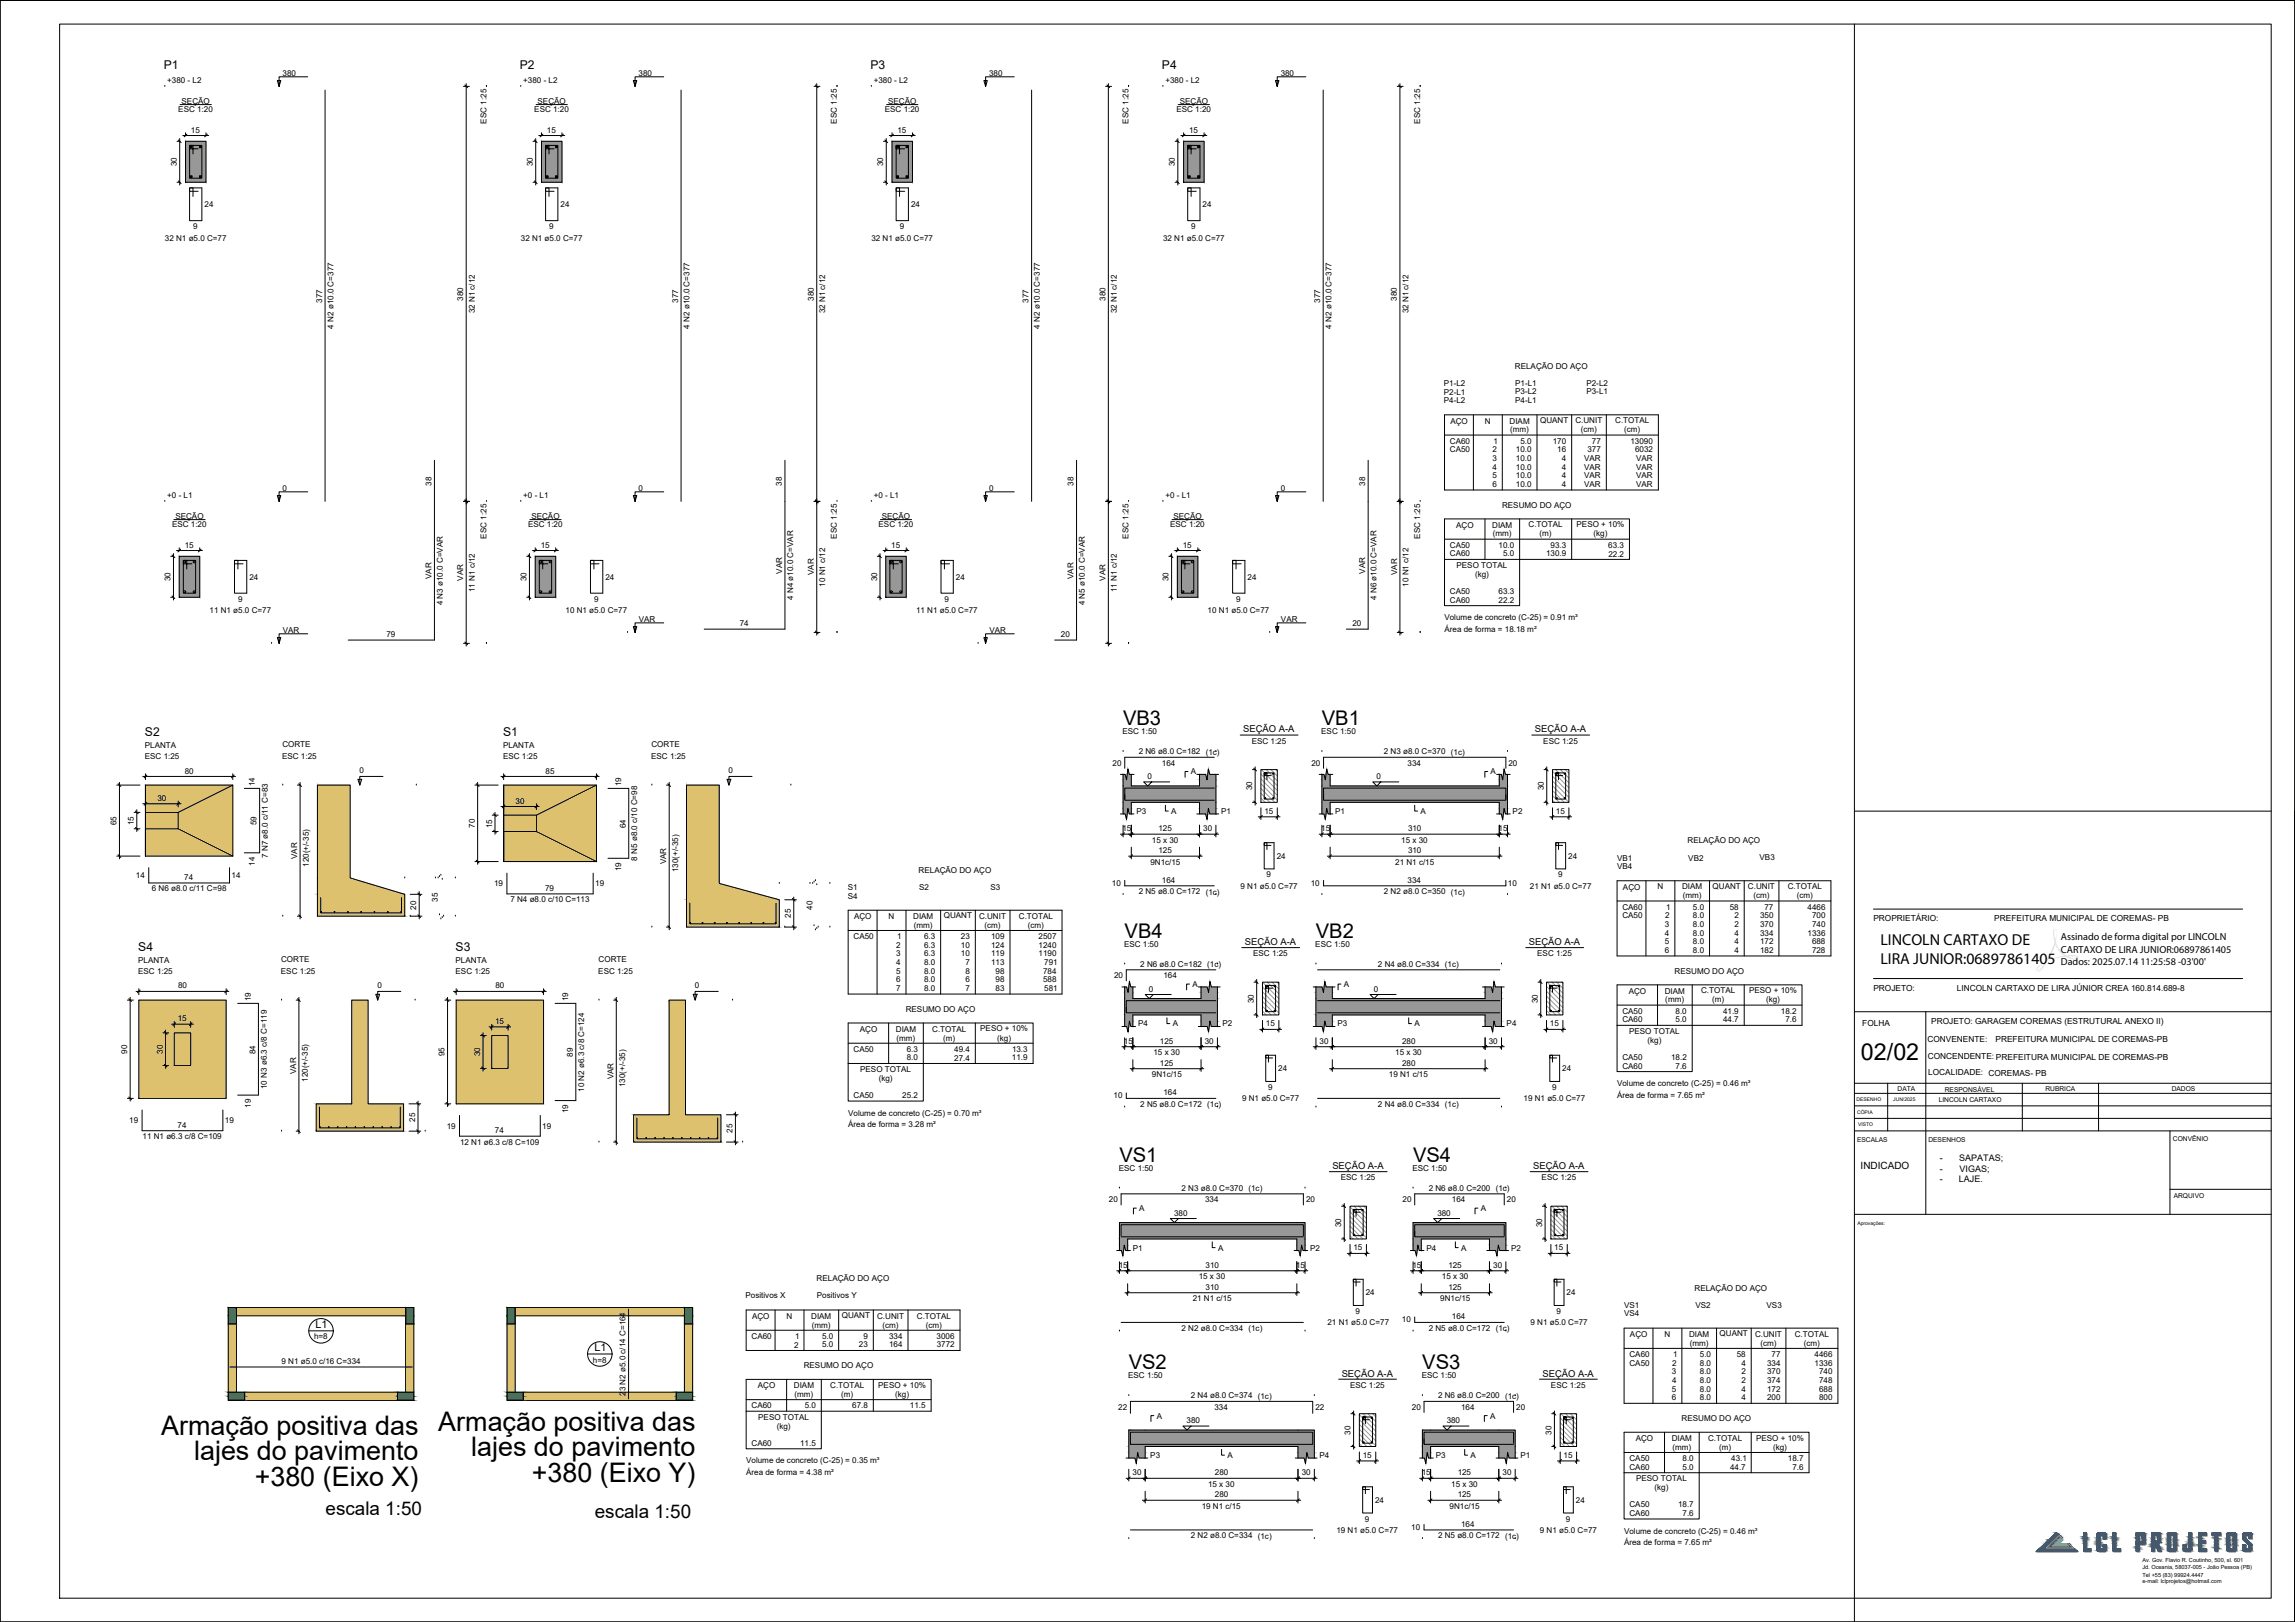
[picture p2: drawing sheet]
<svg xmlns="http://www.w3.org/2000/svg" width="841mm" height="594mm" viewBox="0 0 841 594" stroke-linecap="round" stroke-linejoin="round" font-family="sans-serif">
<defs><g id="words">
<g font-size="9.9">
<text x="59.1" y="525.5">Armação positiva das</text>
<text x="160.6" y="523.9">Armação positiva das</text>
<text x="172.7" y="533.3">lajes do pavimento</text>
<text x="71.1" y="534.9">lajes do pavimento</text>
<text x="93.3" y="544.4">+380 (Eixo X)</text>
<text x="194.9" y="542.8">+380 (Eixo Y)</text>
</g>
<text font-size="8.5" x="682" y="388.2">02/02</text>
<g font-size="7.4">
<text x="411.5" y="265.6">VB3</text>
<text x="484.4" y="265.7">VB1</text>
<text x="412.1" y="343.6">VB4</text>
<text x="482.2" y="343.6">VB2</text>
<text x="410.2" y="425.5">VS1</text>
<text x="517.8" y="425.5">VS4</text>
<text x="413.6" y="501.5">VS2</text>
<text x="521.2" y="501.5">VS3</text>
</g>
<g font-size="6.9">
<text x="119.3" y="555">escala 1:50</text>
<text x="218" y="556">escala 1:50</text>
</g>
<g font-size="5.8">
<text x="689.1" y="346">LINCOLN CARTAXO DE</text>
<text x="689.1" y="353">LIRA JUNIOR:06897861405</text>
</g>
<g font-size="4.4">
<text x="60" y="25.3">P1</text>
<text x="190.5" y="25.3">P2</text>
<text x="319" y="25.2">P3</text>
<text x="425.8" y="25.3">P4</text>
<text x="53.1" y="269.5">S2</text>
<text x="184.4" y="269.5">S1</text>
<text x="50.7" y="348.2">S4</text>
<text x="167" y="348.2">S3</text>
</g>
<g font-size="3.9">
<text x="115.7" y="486.4">L1</text>
<text x="217.8" y="494.9">L1</text>
</g>
<g font-size="3.7">
<text x="755.2" y="344.4">Assinado de forma digital por LINCOLN</text>
<text x="755.2" y="348.9">CARTAXO DE LIRA JUNIOR:06897861405</text>
<text x="755.2" y="353.4">Dados: 2025.07.14 11:25:58 -03'00'</text>
<text x="681.8" y="428.3">INDICADO</text>
</g>
<g font-size="3.5">
<text x="455.6" y="268.3">SEÇÃO A-A</text>
<text x="562.5" y="268.3">SEÇÃO A-A</text>
<text x="456.2" y="346.1">SEÇÃO A-A</text>
<text x="560.3" y="346.1">SEÇÃO A-A</text>
<text x="488.3" y="428.2">SEÇÃO A-A</text>
<text x="561.9" y="428.2">SEÇÃO A-A</text>
<text x="491.7" y="504.2">SEÇÃO A-A</text>
<text x="565.3" y="504.2">SEÇÃO A-A</text>
</g>
<g font-size="3.3">
<text x="710.9" y="425.1">-</text>
<text x="718" y="425.1">SAPATAS;</text>
<text x="710.9" y="429.1">-</text>
<text x="718.1" y="429.1">VIGAS;</text>
<text x="710.9" y="433.1">-</text>
<text x="717.9" y="433.1">LAJE.</text>
</g>
<g font-size="3">
<text x="103.5" y="27.7">380</text>
<text x="234" y="27.7">380</text>
<text x="362.5" y="27.7">380</text>
<text x="469.3" y="27.7">380</text>
<text x="61.3" y="30.5">+380 - L2</text>
<text x="191.7" y="30.5">+380 - L2</text>
<text x="320.2" y="30.5">+380 - L2</text>
<text x="427.1" y="30.5">+380 - L2</text>
<text x="65.3" y="41.1">ESC 1:20</text>
<text x="66.5" y="38.1">SEÇÃO</text>
<text x="195.8" y="41.1">ESC 1:20</text>
<text x="197" y="38.1">SEÇÃO</text>
<text x="324.3" y="41.1">ESC 1:20</text>
<text x="325.5" y="38.1">SEÇÃO</text>
<text x="431.1" y="41.1">ESC 1:20</text>
<text x="432.3" y="38.1">SEÇÃO</text>
<text x="178.2" y="45.2" transform="rotate(-90 178.2 45.2)">ESC 1:25</text>
<text x="306.7" y="45.2" transform="rotate(-90 306.7 45.2)">ESC 1:25</text>
<text x="413.5" y="45.2" transform="rotate(-90 413.5 45.2)">ESC 1:25</text>
<text x="520.4" y="45.2" transform="rotate(-90 520.4 45.2)">ESC 1:25</text>
<text x="70" y="48.6">15</text>
<text x="200.4" y="48.6">15</text>
<text x="328.9" y="48.6">15</text>
<text x="435.8" y="48.6">15</text>
<text x="64.8" y="60.9" transform="rotate(-90 64.8 60.9)">30</text>
<text x="195.2" y="60.9" transform="rotate(-90 195.2 60.9)">30</text>
<text x="323.7" y="60.9" transform="rotate(-90 323.7 60.9)">30</text>
<text x="430.5" y="60.9" transform="rotate(-90 430.5 60.9)">30</text>
<text x="74.9" y="75.9">24</text>
<text x="205.4" y="75.9">24</text>
<text x="333.9" y="75.9">24</text>
<text x="440.7" y="75.9">24</text>
<text x="70.8" y="84">9</text>
<text x="201.2" y="84">9</text>
<text x="329.7" y="84">9</text>
<text x="436.5" y="84">9</text>
<text x="60.4" y="88.1">32 N1 ø5.0 C=77</text>
<text x="190.9" y="88.1">32 N1 ø5.0 C=77</text>
<text x="319.3" y="88.1">32 N1 ø5.0 C=77</text>
<text x="426.2" y="88.1">32 N1 ø5.0 C=77</text>
<text x="118" y="110.9" transform="rotate(-90 118 110.9)">377</text>
<text x="169.8" y="110.1" transform="rotate(-90 169.8 110.1)">380</text>
<text x="248.5" y="110.9" transform="rotate(-90 248.5 110.9)">377</text>
<text x="298.2" y="110.1" transform="rotate(-90 298.2 110.1)">380</text>
<text x="376.9" y="110.9" transform="rotate(-90 376.9 110.9)">377</text>
<text x="405.1" y="110.1" transform="rotate(-90 405.1 110.1)">380</text>
<text x="483.8" y="110.9" transform="rotate(-90 483.8 110.9)">377</text>
<text x="511.9" y="110.1" transform="rotate(-90 511.9 110.1)">380</text>
<text x="174" y="114.8" transform="rotate(-90 174 114.8)">32 N1 c/12</text>
<text x="302.4" y="114.8" transform="rotate(-90 302.4 114.8)">32 N1 c/12</text>
<text x="409.3" y="114.8" transform="rotate(-90 409.3 114.8)">32 N1 c/12</text>
<text x="516.2" y="114.8" transform="rotate(-90 516.2 114.8)">32 N1 c/12</text>
<text x="122.2" y="120.4" transform="rotate(-90 122.2 120.4)">4 N2 ø10.0 C=377</text>
<text x="252.6" y="120.4" transform="rotate(-90 252.6 120.4)">4 N2 ø10.0 C=377</text>
<text x="381.1" y="120.4" transform="rotate(-90 381.1 120.4)">4 N2 ø10.0 C=377</text>
<text x="488" y="120.4" transform="rotate(-90 488 120.4)">4 N2 ø10.0 C=377</text>
<text x="555.2" y="135.1">RELAÇÃO DO AÇO</text>
<text x="529.1" y="141.3">P1-L2</text>
<text x="555.2" y="141.3">P1-L1</text>
<text x="581.4" y="141.3">P2-L2</text>
<text x="529.1" y="144.5">P2-L1</text>
<text x="529.1" y="147.7">P4-L2</text>
<text x="555.2" y="144.5">P3-L2</text>
<text x="555.2" y="147.7">P4-L1</text>
<text x="581.4" y="144.5">P3-L1</text>
<text x="531.5" y="155.2">AÇO</text>
<text x="544.2" y="155.1">N</text>
<text x="553.2" y="155.1">DIAM</text>
<text x="564.4" y="155">QUANT</text>
<text x="577.3" y="155.1">C.UNIT</text>
<text x="591.9" y="155.1">C.TOTAL</text>
<text x="553.4" y="158.4">(mm)</text>
<text x="579.3" y="158.4">(cm)</text>
<text x="595.2" y="158.4">(cm)</text>
<text x="531.3" y="162.5">CA60</text>
<text x="531.3" y="165.7">CA50</text>
<text x="546.9" y="165.7">2</text>
<text x="547.3" y="162.5">1</text>
<text x="555.5" y="165.7">10.0</text>
<text x="557.1" y="162.5">5.0</text>
<text x="569" y="162.5">170</text>
<text x="570.7" y="165.7">16</text>
<text x="581.7" y="165.7">377</text>
<text x="583.4" y="162.5">77</text>
<text x="597.5" y="162.5">13090</text>
<text x="599.2" y="165.7">6032</text>
<text x="546.9" y="168.8">3</text>
<text x="546.9" y="172.1">4</text>
<text x="555.5" y="168.9">10.0</text>
<text x="555.5" y="172">10.0</text>
<text x="572.3" y="168.9">4</text>
<text x="572.3" y="172.1">4</text>
<text x="580.5" y="168.9">VAR</text>
<text x="580.5" y="172.1">VAR</text>
<text x="599.6" y="168.9">VAR</text>
<text x="599.6" y="172.1">VAR</text>
<text x="103.6" y="179.8">0</text>
<text x="158.1" y="177.9" transform="rotate(-90 158.1 177.9)">38</text>
<text x="234" y="179.8">0</text>
<text x="286.6" y="177.9" transform="rotate(-90 286.6 177.9)">38</text>
<text x="362.5" y="179.8">0</text>
<text x="393.4" y="177.9" transform="rotate(-90 393.4 177.9)">38</text>
<text x="469.3" y="179.8">0</text>
<text x="500.3" y="177.9" transform="rotate(-90 500.3 177.9)">38</text>
<text x="546.9" y="175.2">5</text>
<text x="546.9" y="178.4">6</text>
<text x="555.5" y="175.2">10.0</text>
<text x="555.5" y="178.4">10.0</text>
<text x="572.3" y="175.2">4</text>
<text x="572.3" y="178.4">4</text>
<text x="580.5" y="175.2">VAR</text>
<text x="580.5" y="178.4">VAR</text>
<text x="599.6" y="175.2">VAR</text>
<text x="599.6" y="178.4">VAR</text>
<text x="61.3" y="182.5">+0 - L1</text>
<text x="191.7" y="182.5">+0 - L1</text>
<text x="320.2" y="182.5">+0 - L1</text>
<text x="427.1" y="182.5">+0 - L1</text>
<text x="550.4" y="185.9">RESUMO DO AÇO</text>
<text x="64.3" y="190.1">SEÇÃO</text>
<text x="194.7" y="190.1">SEÇÃO</text>
<text x="323.2" y="190.1">SEÇÃO</text>
<text x="430" y="190.1">SEÇÃO</text>
<text x="63.1" y="193.1">ESC 1:20</text>
<text x="178.2" y="197.2" transform="rotate(-90 178.2 197.2)">ESC 1:25</text>
<text x="193.5" y="193.1">ESC 1:20</text>
<text x="306.7" y="197.2" transform="rotate(-90 306.7 197.2)">ESC 1:25</text>
<text x="322" y="193.1">ESC 1:20</text>
<text x="413.5" y="197.2" transform="rotate(-90 413.5 197.2)">ESC 1:25</text>
<text x="428.8" y="193.1">ESC 1:20</text>
<text x="520.4" y="197.2" transform="rotate(-90 520.4 197.2)">ESC 1:25</text>
<text x="533.6" y="193.3">AÇO</text>
<text x="546.8" y="193.2">DIAM</text>
<text x="547" y="196.5">(mm)</text>
<text x="560.2" y="193.2">C.TOTAL</text>
<text x="564.2" y="196.5">(m)</text>
<text x="577.8" y="193.2">PESO + 10%</text>
<text x="584" y="196.5">(kg)</text>
<text x="67.7" y="200.6">15</text>
<text x="198.1" y="200.6">15</text>
<text x="326.6" y="200.6">15</text>
<text x="433.5" y="200.6">15</text>
<text x="531.3" y="200.6">CA50</text>
<text x="531.3" y="203.8">CA60</text>
<text x="549.2" y="200.6">10.0</text>
<text x="550.8" y="203.8">5.0</text>
<text x="566.6" y="203.8">130.9</text>
<text x="568.2" y="200.6">93.3</text>
<text x="589.4" y="200.6">63.3</text>
<text x="589.4" y="203.8">22.2</text>
<text x="533.8" y="208">PESO TOTAL</text>
<text x="62.5" y="212.9" transform="rotate(-90 62.5 212.9)">30</text>
<text x="91.4" y="212.3">24</text>
<text x="158.1" y="212.1" transform="rotate(-90 158.1 212.1)">VAR</text>
<text x="169.8" y="212.7" transform="rotate(-90 169.8 212.7)">VAR</text>
<text x="193" y="212.9" transform="rotate(-90 193 212.9)">30</text>
<text x="221.9" y="212.3">24</text>
<text x="286.6" y="210.1" transform="rotate(-90 286.6 210.1)">VAR</text>
<text x="298.2" y="210.7" transform="rotate(-90 298.2 210.7)">VAR</text>
<text x="302.4" y="214.9" transform="rotate(-90 302.4 214.9)">10 N1 c/12</text>
<text x="321.4" y="212.9" transform="rotate(-90 321.4 212.9)">30</text>
<text x="350.3" y="212.3">24</text>
<text x="393.5" y="212.1" transform="rotate(-90 393.5 212.1)">VAR</text>
<text x="405.1" y="212.7" transform="rotate(-90 405.1 212.7)">VAR</text>
<text x="428.3" y="212.9" transform="rotate(-90 428.3 212.9)">30</text>
<text x="457.2" y="212.3">24</text>
<text x="500.3" y="210.1" transform="rotate(-90 500.3 210.1)">VAR</text>
<text x="512" y="210.7" transform="rotate(-90 512 210.7)">VAR</text>
<text x="516.2" y="214.9" transform="rotate(-90 516.2 214.9)">10 N1 c/12</text>
<text x="540.5" y="211.3">(kg)</text>
<text x="87.2" y="220.4">9</text>
<text x="162.3" y="221.7" transform="rotate(-90 162.3 221.7)">4 N3 ø10.0 C=VAR</text>
<text x="174" y="216.9" transform="rotate(-90 174 216.9)">11 N1 c/12</text>
<text x="217.7" y="220.4">9</text>
<text x="290.7" y="219.7" transform="rotate(-90 290.7 219.7)">4 N4 ø10.0 C=VAR</text>
<text x="346.1" y="220.4">9</text>
<text x="397.6" y="221.7" transform="rotate(-90 397.6 221.7)">4 N5 ø10.0 C=VAR</text>
<text x="409.3" y="216.9" transform="rotate(-90 409.3 216.9)">11 N1 c/12</text>
<text x="453" y="220.4">9</text>
<text x="504.4" y="219.7" transform="rotate(-90 504.4 219.7)">4 N6 ø10.0 C=VAR</text>
<text x="531.3" y="217.6">CA50</text>
<text x="531.3" y="220.7">CA60</text>
<text x="549.1" y="217.6">63.3</text>
<text x="549.2" y="220.8">22.2</text>
<text x="76.8" y="224.6">11 N1 ø5.0 C=77</text>
<text x="207.2" y="224.6">10 N1 ø5.0 C=77</text>
<text x="234.1" y="227.8">VAR</text>
<text x="335.7" y="224.6">11 N1 ø5.0 C=77</text>
<text x="442.5" y="224.6">10 N1 ø5.0 C=77</text>
<text x="469.4" y="227.8">VAR</text>
<text x="529.3" y="227.2">Volume de concreto (C-25) = 0.91 m³</text>
<text x="103.7" y="231.8">VAR</text>
<text x="141.6" y="233.3">79</text>
<text x="271.1" y="229.4">74</text>
<text x="362.6" y="231.8">VAR</text>
<text x="388.8" y="233.3">20</text>
<text x="495.6" y="229.3">20</text>
<text x="529.4" y="231.3">Área de forma = 18.18 m²</text>
<text x="411.3" y="268.9">ESC 1:50</text>
<text x="484.2" y="268.9">ESC 1:50</text>
<text x="53.1" y="273.8">PLANTA</text>
<text x="103.5" y="273.8">CORTE</text>
<text x="184.3" y="273.8">PLANTA</text>
<text x="238.7" y="273.8">CORTE</text>
<text x="458.7" y="272.4">ESC 1:25</text>
<text x="565.5" y="272.4">ESC 1:25</text>
<text x="53.1" y="278">ESC 1:25</text>
<text x="103.4" y="278">ESC 1:25</text>
<text x="184.3" y="278">ESC 1:25</text>
<text x="238.6" y="278">ESC 1:25</text>
<text x="407.7" y="280.4">20</text>
<text x="417.3" y="276.2">2 N6 ø8.0 C=182 (1c)</text>
<text x="425.8" y="280.5">164</text>
<text x="480.6" y="280.4">20</text>
<text x="507.1" y="276.2">2 N3 ø8.0 C=370 (1c)</text>
<text x="515.8" y="280.5">334</text>
<text x="552.8" y="280.4">20</text>
<text x="67.7" y="283.3">80</text>
<text x="131.7" y="283.3">0</text>
<text x="199.9" y="283.3">85</text>
<text x="267" y="283.3">0</text>
<text x="420.5" y="285.4">0</text>
<text x="436.4" y="283.6">A</text>
<text x="504.4" y="285.4">0</text>
<text x="546.3" y="283.6">A</text>
<text x="57.7" y="293.3">30</text>
<text x="93.4" y="288" transform="rotate(-90 93.4 288)">14</text>
<text x="227.6" y="288" transform="rotate(-90 227.6 288)">19</text>
<text x="458.9" y="289.5" transform="rotate(-90 458.9 289.5)">30</text>
<text x="565.7" y="289.5" transform="rotate(-90 565.7 289.5)">30</text>
<text x="188.9" y="294.3">30</text>
<text x="416.5" y="298.1">P3</text>
<text x="429.2" y="298.1">A</text>
<text x="447.5" y="298.1">P1</text>
<text x="463.3" y="298.1">15</text>
<text x="489.3" y="298.1">P1</text>
<text x="520.5" y="298.1">A</text>
<text x="554.3" y="298.1">P2</text>
<text x="570.2" y="298.1">15</text>
<text x="42.7" y="302.2" transform="rotate(-90 42.7 302.2)">65</text>
<text x="49.1" y="302.3" transform="rotate(-90 49.1 302.3)">15</text>
<text x="94.1" y="302.3" transform="rotate(-90 94.1 302.3)">59</text>
<text x="174" y="303.2" transform="rotate(-90 174 303.2)">70</text>
<text x="180.3" y="303.3" transform="rotate(-90 180.3 303.3)">15</text>
<text x="229.3" y="303.3" transform="rotate(-90 229.3 303.3)">64</text>
<text x="411.3" y="304.4">15</text>
<text x="424.5" y="304.4">125</text>
<text x="440.9" y="304.4">30</text>
<text x="484.2" y="304.4">15</text>
<text x="516" y="304.4">310</text>
<text x="549.2" y="304.4">15</text>
<text x="422.1" y="308.7">15 x 30</text>
<text x="513.5" y="308.7">15 x 30</text>
<text x="618.4" y="308.9">RELAÇÃO DO AÇO</text>
<text x="93.4" y="317" transform="rotate(-90 93.4 317)">14</text>
<text x="98.2" y="314.3" transform="rotate(-90 98.2 314.3)">7 N7 ø8.0 c/11 C=83</text>
<text x="108.9" y="314.6" transform="rotate(-90 108.9 314.6)">VAR</text>
<text x="113.2" y="317.5" transform="rotate(-90 113.2 317.5)">120(+/-35)</text>
<text x="233.5" y="315.2" transform="rotate(-90 233.5 315.2)">8 N5 ø8.0 c/10 C=98</text>
<text x="244.2" y="316.6" transform="rotate(-90 244.2 316.6)">VAR</text>
<text x="421.6" y="316.7">9N1c/15</text>
<text x="424.5" y="312.5">125</text>
<text x="467.9" y="314.5">24</text>
<text x="511.3" y="316.7">21 N1 c/15</text>
<text x="516" y="312.5">310</text>
<text x="574.7" y="314.5">24</text>
<text x="592.6" y="315.2">VB1</text>
<text x="618.7" y="315.2">VB2</text>
<text x="644.8" y="315.1">VB3</text>
<text x="49.8" y="321.7">14</text>
<text x="67.5" y="322.3">74</text>
<text x="84.8" y="321.7">14</text>
<text x="227.6" y="319" transform="rotate(-90 227.6 319)">19</text>
<text x="248.5" y="319.5" transform="rotate(-90 248.5 319.5)">130(+/-35)</text>
<text x="336.6" y="319.7">RELAÇÃO DO AÇO</text>
<text x="425.8" y="323.3">164</text>
<text x="464.1" y="321.4">9</text>
<text x="515.8" y="323.3">334</text>
<text x="571" y="321.4">9</text>
<text x="592.6" y="318.4">VB4</text>
<text x="55.6" y="326.5">6 N6 ø8.0 c/11 C=98</text>
<text x="181.1" y="324.6">19</text>
<text x="199.8" y="326.3">79</text>
<text x="218.1" y="324.6">19</text>
<text x="310.7" y="325.9">S1</text>
<text x="310.7" y="329.1">S4</text>
<text x="336.8" y="325.9">S2</text>
<text x="362.9" y="325.9">S3</text>
<text x="407.5" y="324.5">10</text>
<text x="417.3" y="327.5">2 N5 ø8.0 C=172 (1c)</text>
<text x="454.6" y="325.5">9 N1 ø5.0 C=77</text>
<text x="480.4" y="324.5">10</text>
<text x="507.1" y="327.5">2 N2 ø8.0 C=350 (1c)</text>
<text x="552.6" y="324.5">10</text>
<text x="560.6" y="325.5">21 N1 ø5.0 C=77</text>
<text x="594.7" y="325.9">AÇO</text>
<text x="607.4" y="325.8">N</text>
<text x="616.4" y="325.8">DIAM</text>
<text x="616.6" y="329">(mm)</text>
<text x="627.6" y="325.6">QUANT</text>
<text x="640.6" y="325.7">C.UNIT</text>
<text x="642.5" y="329">(cm)</text>
<text x="655.2" y="325.7">C.TOTAL</text>
<text x="658.4" y="329">(cm)</text>
<text x="152.5" y="333.2" transform="rotate(-90 152.5 333.2)">20</text>
<text x="160.5" y="330.2" transform="rotate(-90 160.5 330.2)">35</text>
<text x="187" y="330.5">7 N4 ø8.0 c/10 C=113</text>
<text x="297.7" y="333.2" transform="rotate(-90 297.7 333.2)">40</text>
<text x="594.6" y="333.1">CA60</text>
<text x="610.5" y="333.2">1</text>
<text x="620.4" y="333.1">5.0</text>
<text x="633.9" y="333.1">58</text>
<text x="646.6" y="333.2">77</text>
<text x="662.4" y="333.1">4466</text>
<text x="289.8" y="336.2" transform="rotate(-90 289.8 336.2)">25</text>
<text x="313" y="336.6">AÇO</text>
<text x="325.6" y="336.6">N</text>
<text x="334.7" y="336.6">DIAM</text>
<text x="334.9" y="339.8">(mm)</text>
<text x="345.8" y="336.4">QUANT</text>
<text x="358.8" y="336.5">C.UNIT</text>
<text x="360.8" y="339.8">(cm)</text>
<text x="373.4" y="336.5">C.TOTAL</text>
<text x="376.7" y="339.8">(cm)</text>
<text x="594.6" y="336.3">CA50</text>
<text x="610.1" y="339.5">3</text>
<text x="610.2" y="336.4">2</text>
<text x="620.4" y="336.3">8.0</text>
<text x="620.4" y="339.5">8.0</text>
<text x="635.6" y="336.4">2</text>
<text x="635.6" y="339.5">2</text>
<text x="645" y="336.3">350</text>
<text x="645" y="339.5">370</text>
<text x="664" y="336.3">700</text>
<text x="664" y="339.5">740</text>
<text x="686.5" y="337.4">PROPRIETÁRIO:</text>
<text x="730.8" y="337.3">PREFEITURA MUNICIPAL DE COREMAS- PB</text>
<text x="312.8" y="343.9">CA50</text>
<text x="328.4" y="347.1">2</text>
<text x="328.8" y="344">1</text>
<text x="338.6" y="343.9">6.3</text>
<text x="338.6" y="347.1">6.3</text>
<text x="352.1" y="343.9">23</text>
<text x="352.1" y="347.1">10</text>
<text x="363.2" y="343.9">109</text>
<text x="363.2" y="347.1">124</text>
<text x="380.6" y="343.9">2507</text>
<text x="380.6" y="347.1">1240</text>
<text x="411.9" y="346.7">ESC 1:50</text>
<text x="482" y="346.7">ESC 1:50</text>
<text x="610.1" y="345.9">5</text>
<text x="610.1" y="342.7">4</text>
<text x="620.4" y="342.7">8.0</text>
<text x="620.4" y="345.9">8.0</text>
<text x="635.6" y="342.7">4</text>
<text x="635.6" y="345.9">4</text>
<text x="645" y="342.7">334</text>
<text x="645" y="345.9">172</text>
<text x="662.4" y="342.7">1336</text>
<text x="664" y="345.9">688</text>
<text x="50.6" y="352.5">PLANTA</text>
<text x="103" y="352.5">CORTE</text>
<text x="167" y="352.5">PLANTA</text>
<text x="219.3" y="352.5">CORTE</text>
<text x="328.4" y="350.3">3</text>
<text x="328.4" y="353.5">4</text>
<text x="338.6" y="350.3">6.3</text>
<text x="338.6" y="353.5">8.0</text>
<text x="352.1" y="350.3">10</text>
<text x="353.8" y="353.5">7</text>
<text x="363.2" y="350.3">119</text>
<text x="363.2" y="353.5">113</text>
<text x="380.6" y="350.3">1190</text>
<text x="382.7" y="353.5">791</text>
<text x="459.2" y="350.2">ESC 1:25</text>
<text x="563.3" y="350.2">ESC 1:25</text>
<text x="610.1" y="349">6</text>
<text x="620.4" y="349">8.0</text>
<text x="635.6" y="349.1">4</text>
<text x="645" y="349">182</text>
<text x="664" y="349">728</text>
<text x="50.6" y="356.7">ESC 1:25</text>
<text x="102.9" y="356.7">ESC 1:25</text>
<text x="166.9" y="356.7">ESC 1:25</text>
<text x="219.3" y="356.7">ESC 1:25</text>
<text x="328.4" y="356.6">5</text>
<text x="328.4" y="359.8">6</text>
<text x="338.6" y="356.6">8.0</text>
<text x="338.6" y="359.8">8.0</text>
<text x="353.8" y="356.6">8</text>
<text x="353.8" y="359.8">6</text>
<text x="364.8" y="356.6">98</text>
<text x="364.8" y="359.8">98</text>
<text x="382.3" y="359.8">588</text>
<text x="382.3" y="356.6">784</text>
<text x="408.3" y="358.3">20</text>
<text x="417.9" y="354">2 N6 ø8.0 C=182 (1c)</text>
<text x="426.3" y="358.4">164</text>
<text x="505" y="354">2 N4 ø8.0 C=334 (1c)</text>
<text x="613.7" y="356.6">RESUMO DO AÇO</text>
<text x="65.2" y="362">80</text>
<text x="138.3" y="362">0</text>
<text x="181.6" y="362">80</text>
<text x="254.6" y="362">0</text>
<text x="328.4" y="363">7</text>
<text x="338.6" y="363">8.0</text>
<text x="353.8" y="363">7</text>
<text x="364.8" y="363">83</text>
<text x="382.7" y="363">581</text>
<text x="421" y="363.3">0</text>
<text x="437" y="361.5">A</text>
<text x="492.5" y="361.5">A</text>
<text x="503.4" y="363.3">0</text>
<text x="596.9" y="364">AÇO</text>
<text x="610.1" y="363.9">DIAM</text>
<text x="623.4" y="363.9">C.TOTAL</text>
<text x="641" y="363.8">PESO + 10%</text>
<text x="686.5" y="362.8">PROJETO:</text>
<text x="717.1" y="363">LINCOLN CARTAXO DE LIRA JÚNIOR CREA 160.814.689-8</text>
<text x="91.9" y="366.8" transform="rotate(-90 91.9 366.8)">19</text>
<text x="208.2" y="366.8" transform="rotate(-90 208.2 366.8)">19</text>
<text x="331.9" y="370.5">RESUMO DO AÇO</text>
<text x="459.5" y="367.4" transform="rotate(-90 459.5 367.4)">30</text>
<text x="563.5" y="367.4" transform="rotate(-90 563.5 367.4)">30</text>
<text x="594.6" y="371.3">CA50</text>
<text x="610.3" y="367.1">(mm)</text>
<text x="614" y="371.3">8.0</text>
<text x="627.4" y="367.1">(m)</text>
<text x="631.4" y="371.3">41.9</text>
<text x="647.2" y="367.1">(kg)</text>
<text x="652.6" y="371.3">18.2</text>
<text x="65.1" y="374.1">15</text>
<text x="181.4" y="375">15</text>
<text x="315.1" y="378">AÇO</text>
<text x="328.3" y="377.9">DIAM</text>
<text x="341.6" y="377.8">C.TOTAL</text>
<text x="359.2" y="377.8">PESO + 10%</text>
<text x="417" y="376">P4</text>
<text x="429.8" y="376">A</text>
<text x="448" y="376">P2</text>
<text x="463.9" y="375.9">15</text>
<text x="490.1" y="375.9">P3</text>
<text x="518.4" y="376">A</text>
<text x="552.1" y="376">P4</text>
<text x="568" y="375.9">15</text>
<text x="594.6" y="374.5">CA60</text>
<text x="614" y="374.5">5.0</text>
<text x="631.4" y="374.5">44.7</text>
<text x="654.3" y="374.5">7.6</text>
<text x="682.5" y="375.8">FOLHA</text>
<text x="707.7" y="374.9">PROJETO: GARAGEM COREMAS (ESTRUTURAL ANEXO II)</text>
<text x="328.5" y="381.1">(mm)</text>
<text x="345.6" y="381.1">(m)</text>
<text x="365.4" y="381.1">(kg)</text>
<text x="411.9" y="382.3">15</text>
<text x="425.1" y="382.3">125</text>
<text x="441.5" y="382.3">30</text>
<text x="483.6" y="382.3">30</text>
<text x="513.8" y="382.3">280</text>
<text x="545.6" y="382.3">30</text>
<text x="597" y="378.7">PESO TOTAL</text>
<text x="603.8" y="382">(kg)</text>
<text x="706.3" y="381.5">CONVENENTE:</text>
<text x="731.3" y="381.6">PREFEITURA MUNICIPAL DE COREMAS-PB</text>
<text x="46.6" y="385.9" transform="rotate(-90 46.6 385.9)">90</text>
<text x="59.6" y="385.9" transform="rotate(-90 59.6 385.9)">30</text>
<text x="93.6" y="386.1" transform="rotate(-90 93.6 386.1)">84</text>
<text x="162.9" y="387" transform="rotate(-90 162.9 387)">95</text>
<text x="175.9" y="386.9" transform="rotate(-90 175.9 386.9)">30</text>
<text x="209.9" y="387.1" transform="rotate(-90 209.9 387.1)">89</text>
<text x="312.8" y="385.2">CA50</text>
<text x="332.3" y="385.2">6.3</text>
<text x="332.3" y="388.4">8.0</text>
<text x="349.7" y="385.2">49.4</text>
<text x="349.7" y="388.5">27.4</text>
<text x="370.8" y="388.4">11.9</text>
<text x="370.9" y="385.2">13.3</text>
<text x="422.7" y="386.5">15 x 30</text>
<text x="511.3" y="386.5">15 x 30</text>
<text x="594.6" y="388.2">CA50</text>
<text x="612.4" y="388.2">18.2</text>
<text x="706.4" y="387.7">CONCENDENTE: PREFEITURA MUNICIPAL DE COREMAS-PB</text>
<text x="108.5" y="393.3" transform="rotate(-90 108.5 393.3)">VAR</text>
<text x="224.8" y="395.3" transform="rotate(-90 224.8 395.3)">VAR</text>
<text x="315.2" y="392.7">PESO TOTAL</text>
<text x="322" y="395.9">(kg)</text>
<text x="422.1" y="394.6">9N1c/15</text>
<text x="425.1" y="390.3">125</text>
<text x="468.4" y="392.4">24</text>
<text x="509" y="394.6">19 N1 c/15</text>
<text x="513.8" y="390.3">280</text>
<text x="572.5" y="392.4">24</text>
<text x="594.6" y="391.4">CA60</text>
<text x="614" y="391.4">7.6</text>
<text x="706.6" y="393.9">LOCALIDADE: COREMAS- PB</text>
<text x="97.8" y="398.9" transform="rotate(-90 97.8 398.9)">10 N3 ø6.3 c/8 C=119</text>
<text x="112.8" y="396.2" transform="rotate(-90 112.8 396.2)">120(+/-35)</text>
<text x="214.1" y="399.9" transform="rotate(-90 214.1 399.9)">10 N2 ø6.3 c/8 C=124</text>
<text x="229.1" y="398.2" transform="rotate(-90 229.1 398.2)">130(+/-35)</text>
<text x="426.3" y="401.2">164</text>
<text x="464.7" y="399.2">9</text>
<text x="568.8" y="399.2">9</text>
<text x="592.6" y="397.9">Volume de concreto (C-25) = 0.46 m³</text>
<text x="592.6" y="402">Área de forma = 7.65 m²</text>
<text x="91.9" y="405.8" transform="rotate(-90 91.9 405.8)">19</text>
<text x="208.2" y="407.8" transform="rotate(-90 208.2 407.8)">19</text>
<text x="312.8" y="402.2">CA50</text>
<text x="330.6" y="402.2">25.2</text>
<text x="408.1" y="402.3">10</text>
<text x="417.9" y="405.4">2 N5 ø8.0 C=172 (1c)</text>
<text x="455.2" y="403.4">9 N1 ø5.0 C=77</text>
<text x="505" y="405.4">2 N4 ø8.0 C=334 (1c)</text>
<text x="558.3" y="403.4">19 N1 ø5.0 C=77</text>
<text x="47.4" y="411.4">19</text>
<text x="65.1" y="413.1">74</text>
<text x="82.4" y="411.4">19</text>
<text x="152.1" y="410.9" transform="rotate(-90 152.1 410.9)">25</text>
<text x="163.7" y="413.4">19</text>
<text x="198.7" y="413.4">19</text>
<text x="310.8" y="408.6">Volume de concreto (C-25) = 0.70 m³</text>
<text x="310.8" y="412.8">Área de forma = 3.28 m²</text>
<text x="52.3" y="417.2">11 N1 ø6.3 c/8 C=109</text>
<text x="168.6" y="419.2">12 N1 ø6.3 c/8 C=109</text>
<text x="181.4" y="415.1">74</text>
<text x="268.4" y="414.9" transform="rotate(-90 268.4 414.9)">25</text>
<text x="410" y="428.8">ESC 1:50</text>
<text x="517.6" y="428.8">ESC 1:50</text>
<text x="433" y="436.1">2 N3 ø8.0 C=370 (1c)</text>
<text x="491.3" y="432.3">ESC 1:25</text>
<text x="523.6" y="436.1">2 N6 ø8.0 C=200 (1c)</text>
<text x="564.9" y="432.3">ESC 1:25</text>
<text x="406.4" y="440.3">20</text>
<text x="417.5" y="443.6">A</text>
<text x="441.6" y="440.4">334</text>
<text x="478.6" y="440.3">20</text>
<text x="514" y="440.3">20</text>
<text x="532" y="440.4">164</text>
<text x="542.7" y="443.6">A</text>
<text x="552.2" y="440.3">20</text>
<text x="430.2" y="445.3">380</text>
<text x="491.5" y="449.4" transform="rotate(-90 491.5 449.4)">30</text>
<text x="526.7" y="445.3">380</text>
<text x="565.1" y="449.4" transform="rotate(-90 565.1 449.4)">30</text>
<text x="415.1" y="458">P1</text>
<text x="446.4" y="458">A</text>
<text x="480.1" y="458">P2</text>
<text x="496" y="458">15</text>
<text x="522.7" y="458">P4</text>
<text x="535.4" y="458">A</text>
<text x="553.7" y="458">P2</text>
<text x="569.6" y="458">15</text>
<text x="410" y="464.4">15</text>
<text x="441.8" y="464.4">310</text>
<text x="475" y="464.4">15</text>
<text x="517.6" y="464.4">15</text>
<text x="530.8" y="464.4">125</text>
<text x="547.2" y="464.4">30</text>
<text x="299.3" y="469.3">RELAÇÃO DO AÇO</text>
<text x="439.3" y="468.6">15 x 30</text>
<text x="441.8" y="472.4">310</text>
<text x="528.4" y="468.6">15 x 30</text>
<text x="530.8" y="472.4">125</text>
<text x="621" y="472.8">RELAÇÃO DO AÇO</text>
<text x="273.2" y="475.5">Positivos X</text>
<text x="299.3" y="475.5">Positivos Y</text>
<text x="437.1" y="476.6">21 N1 c/15</text>
<text x="500.5" y="474.4">24</text>
<text x="527.8" y="476.6">9N1c/15</text>
<text x="574.1" y="474.4">24</text>
<text x="595.1" y="479">VS1</text>
<text x="621.3" y="479">VS2</text>
<text x="647.4" y="479">VS3</text>
<text x="275.6" y="483.1">AÇO</text>
<text x="288.3" y="483">N</text>
<text x="297.3" y="483">DIAM</text>
<text x="308.5" y="482.8">QUANT</text>
<text x="321.4" y="482.9">C.UNIT</text>
<text x="336" y="482.9">C.TOTAL</text>
<text x="486.5" y="485.5">21 N1 ø5.0 C=77</text>
<text x="496.8" y="481.3">9</text>
<text x="513.8" y="484.4">10</text>
<text x="532" y="483.3">164</text>
<text x="560.9" y="485.5">9 N1 ø5.0 C=77</text>
<text x="570.4" y="481.3">9</text>
<text x="595.1" y="482.2">VS4</text>
<text x="115.1" y="490.6">h=8</text>
<text x="275.4" y="490.4">CA60</text>
<text x="291.4" y="490.4">1</text>
<text x="297.5" y="486.2">(mm)</text>
<text x="301.2" y="490.4">5.0</text>
<text x="316.4" y="490.4">9</text>
<text x="323.4" y="486.2">(cm)</text>
<text x="325.8" y="490.4">334</text>
<text x="339.3" y="486.2">(cm)</text>
<text x="343.2" y="490.4">3006</text>
<text x="433" y="487.4">2 N2 ø8.0 C=334 (1c)</text>
<text x="523.6" y="487.4">2 N5 ø8.0 C=172 (1c)</text>
<text x="597.3" y="489.7">AÇO</text>
<text x="610" y="489.6">N</text>
<text x="619" y="489.6">DIAM</text>
<text x="630.2" y="489.5">QUANT</text>
<text x="643.1" y="489.6">C.UNIT</text>
<text x="657.7" y="489.6">C.TOTAL</text>
<text x="291" y="493.6">2</text>
<text x="301.2" y="493.5">5.0</text>
<text x="314.8" y="493.5">23</text>
<text x="325.8" y="493.5">164</text>
<text x="343.3" y="493.5">3772</text>
<text x="597.1" y="497">CA60</text>
<text x="613.1" y="497">1</text>
<text x="619.2" y="492.9">(mm)</text>
<text x="623" y="497">5.0</text>
<text x="636.5" y="497">58</text>
<text x="645.1" y="492.9">(cm)</text>
<text x="649.2" y="497">77</text>
<text x="661" y="492.9">(cm)</text>
<text x="665" y="497">4466</text>
<text x="103.1" y="499.5">9 N1 ø5.0 c/16 C=334</text>
<text x="217.3" y="499.1">h=8</text>
<text x="294.5" y="501.1">RESUMO DO AÇO</text>
<text x="597.1" y="500.2">CA50</text>
<text x="612.7" y="503.4">3</text>
<text x="612.7" y="500.2">2</text>
<text x="623" y="500.2">8.0</text>
<text x="623" y="503.4">8.0</text>
<text x="638.1" y="500.2">4</text>
<text x="638.1" y="503.4">2</text>
<text x="647.5" y="500.2">334</text>
<text x="647.5" y="503.4">370</text>
<text x="665" y="500.2">1336</text>
<text x="666.6" y="503.4">740</text>
<text x="277.7" y="508.5">AÇO</text>
<text x="290.9" y="508.4">DIAM</text>
<text x="304.2" y="508.4">C.TOTAL</text>
<text x="321.8" y="508.3">PESO + 10%</text>
<text x="413.4" y="504.8">ESC 1:50</text>
<text x="494.8" y="508.3">ESC 1:25</text>
<text x="521" y="504.8">ESC 1:50</text>
<text x="568.4" y="508.3">ESC 1:25</text>
<text x="612.7" y="509.7">5</text>
<text x="612.7" y="506.6">4</text>
<text x="623" y="506.5">8.0</text>
<text x="623" y="509.7">8.0</text>
<text x="638.1" y="509.7">4</text>
<text x="638.1" y="506.6">2</text>
<text x="647.5" y="506.5">374</text>
<text x="647.6" y="509.7">172</text>
<text x="666.6" y="506.5">748</text>
<text x="666.6" y="509.7">688</text>
<text x="229.2" y="511.2" transform="rotate(-90 229.2 511.2)">23 N2 ø5.0 c/14 C=164</text>
<text x="275.4" y="515.8">CA60</text>
<text x="291.1" y="511.7">(mm)</text>
<text x="294.9" y="515.8">5.0</text>
<text x="308.3" y="511.7">(m)</text>
<text x="312.3" y="515.8">67.8</text>
<text x="328" y="511.7">(kg)</text>
<text x="333.5" y="515.8">11.5</text>
<text x="436.4" y="512.1">2 N4 ø8.0 C=374 (1c)</text>
<text x="527" y="512.1">2 N6 ø8.0 C=200 (1c)</text>
<text x="612.7" y="512.9">6</text>
<text x="623" y="512.9">8.0</text>
<text x="638.1" y="512.9">4</text>
<text x="647.5" y="512.9">200</text>
<text x="666.6" y="512.9">800</text>
<text x="277.9" y="520">PESO TOTAL</text>
<text x="409.8" y="516.5">22</text>
<text x="423.9" y="519.5">A</text>
<text x="434.8" y="521.3">380</text>
<text x="445.1" y="516.4">334</text>
<text x="482" y="516.5">22</text>
<text x="517.4" y="516.3">20</text>
<text x="530.1" y="521.3">380</text>
<text x="535.5" y="516.4">164</text>
<text x="546.1" y="519.5">A</text>
<text x="555.6" y="516.3">20</text>
<text x="616.3" y="520.4">RESUMO DO AÇO</text>
<text x="284.6" y="523.3">(kg)</text>
<text x="495" y="525.4" transform="rotate(-90 495 525.4)">30</text>
<text x="568.6" y="525.4" transform="rotate(-90 568.6 525.4)">30</text>
<text x="599.4" y="527.8">AÇO</text>
<text x="612.6" y="527.8">DIAM</text>
<text x="625.9" y="527.7">C.TOTAL</text>
<text x="643.6" y="527.7">PESO + 10%</text>
<text x="275.4" y="529.5">CA60</text>
<text x="293.2" y="529.5">11.5</text>
<text x="421.5" y="534">P3</text>
<text x="526.1" y="534">P3</text>
<text x="612.8" y="531">(mm)</text>
<text x="630" y="531">(m)</text>
<text x="649.8" y="531">(kg)</text>
<text x="273.4" y="536">Volume de concreto (C-25) = 0.35 m³</text>
<text x="449.8" y="534">A</text>
<text x="483.5" y="534">P4</text>
<text x="499.4" y="534">15</text>
<text x="538.9" y="534">A</text>
<text x="557.1" y="534">P1</text>
<text x="573" y="534">15</text>
<text x="597.1" y="535.1">CA50</text>
<text x="597.1" y="538.3">CA60</text>
<text x="616.6" y="535.1">8.0</text>
<text x="616.6" y="538.3">5.0</text>
<text x="634" y="538.3">44.7</text>
<text x="634.4" y="535.1">43.1</text>
<text x="655.2" y="535.1">18.7</text>
<text x="656.8" y="538.3">7.6</text>
<text x="273.4" y="540.1">Área de forma = 4.38 m²</text>
<text x="415" y="540.4">30</text>
<text x="442.7" y="544.6">15 x 30</text>
<text x="445.2" y="540.4">280</text>
<text x="477" y="540.4">30</text>
<text x="521" y="540.4">15</text>
<text x="531.8" y="544.6">15 x 30</text>
<text x="534.2" y="540.4">125</text>
<text x="550.6" y="540.4">30</text>
<text x="599.6" y="542.5">PESO TOTAL</text>
<text x="606.3" y="545.8">(kg)</text>
<text x="445.2" y="548.4">280</text>
<text x="503.9" y="550.4">24</text>
<text x="534.2" y="548.4">125</text>
<text x="577.5" y="550.4">24</text>
<text x="440.4" y="552.6">19 N1 c/15</text>
<text x="500.2" y="557.3">9</text>
<text x="531.2" y="552.6">9N1c/15</text>
<text x="573.8" y="557.3">9</text>
<text x="597.1" y="552.1">CA50</text>
<text x="597.1" y="555.2">CA60</text>
<text x="615" y="552.1">18.7</text>
<text x="616.6" y="555.2">7.6</text>
<text x="436.4" y="563.4">2 N2 ø8.0 C=334 (1c)</text>
<text x="489.8" y="561.5">19 N1 ø5.0 C=77</text>
<text x="517.2" y="560.4">10</text>
<text x="527" y="563.4">2 N5 ø8.0 C=172 (1c)</text>
<text x="535.5" y="559.3">164</text>
<text x="564.3" y="561.5">9 N1 ø5.0 C=77</text>
<text x="595.1" y="561.7">Volume de concreto (C-25) = 0.46 m³</text>
<text x="595.2" y="565.8">Área de forma = 7.65 m²</text>
</g>
<g font-size="2.4">
<text x="695.4" y="399.5">DATA</text>
<text x="712.7" y="399.9">RESPONSÁVEL</text>
<text x="749.6" y="399.5">RUBRICA</text>
<text x="795.9" y="399.5">DADOS</text>
<text x="710.5" y="403.8">LINCOLN CARTAXO</text>
<text x="680.5" y="418.2">ESCALAS</text>
<text x="706.7" y="418.2">DESENHOS</text>
<text x="796.3" y="417.8">CONVÊNIO</text>
<text x="796.6" y="438.8">ARQUIVO</text>
</g>
<g font-size="2">
<text x="785.1" y="572.2">Av. Gov. Flavio R. Coutinho, 500, sl. 601</text>
<text x="785.1" y="574.8">Jd. Oceania, 58037-005 - João Pessoa (PB)</text>
<text x="785.1" y="577.4">Tel +55 (83) 99924.4447</text>
<text x="785.1" y="579.9">e-mail: lclprojetos@hotmail.com</text>
</g>
<g font-size="1.8">
<text x="680.4" y="403.3">DESENHO</text>
<text x="693.8" y="403.3">JUN/2025</text>
<text x="680.6" y="408.2">CÓPIA</text>
<text x="680.9" y="412.4">VISTO</text>
<text x="680.7" y="448.8">Aprovações:</text>
</g>
</g></defs>
<!-- layer: DT-Hachura sapatas em corte -->
<g fill="#ddc16e" stroke="#ddc16e" stroke-width=".37">
<path d="M116.3 287.6l12 34v-34zM116.3 287.6l12 34h-12z"/>
<path d="M116.3 321.6l32 6-20-6zM116.3 321.6l32 6h-32z"/>
<path d="M116.3 327.6l32 8v-8zM116.3 327.6l32 8h-32z"/>
<path d="M251.6 287.6l12 36v-36zM251.6 287.6l12 36h-12z"/>
<path d="M251.6 323.6l34 6-22-6zM251.6 323.6l34 6h-34z"/>
<path d="M251.6 329.6l34 10v-10zM251.6 329.6l34 10h-34z"/>
<path d="M128.9 366.3l6 38v-38zM128.9 366.3l6 38h-6z"/>
<path d="M115.9 404.3l32 10v-10zM115.9 404.3l32 10h-32z"/>
<path d="M245.2 366.3l6 42v-42zM245.2 366.3l6 42h-6z"/>
<path d="M232.2 408.3l32 10v-10zM232.2 408.3l32 10h-32z"/>
</g>
<!-- layer: DT-Armadura -->
<path d="M89.5 288.8h5.6v23.6h-5.6M222.8 288.8h7.6v25.6h-7.6M54.5 317.8v5.6h29.6v-5.6M185.8 319.8v7.6h31.6v-7.6M117.5 328.8v5.6h29.6v-5.6M252.8 330.8v7.6h31.6v-7.6M87.1 367.5h7.6v33.6h-7.6M203.4 367.5h7.6v35.6h-7.6M52.1 406.5v7.6h29.6v-7.6M117.1 405.5v7.6h29.6v-7.6M168.4 408.5v7.6h29.6v-7.6M233.4 409.5v7.6h29.6v-7.6" fill="none" stroke="#000" stroke-width=".37"/>
<!-- layer: DT-Hachura sapatas em planta -->
<g fill="#ddc16e" stroke="#ddc16e" stroke-width=".37">
<path d="M53.3 287.6l32 26v-26zM53.3 287.6l32 26h-32z"/>
<path d="M184.6 287.6l34 28v-28zM184.6 287.6l34 28h-34z"/>
<path d="M50.9 366.3l32 36v-36zM50.9 366.3l32 36h-32z"/>
<path d="M167.2 366.3l32 38v-38zM167.2 366.3l32 38h-32z"/>
</g>
<!-- layer: DT-Forma -->
<g fill="none" stroke="#000" stroke-width=".37">
<path d="M68 51.8h7.5v15h-7.5zM198.4 51.8h7.5v15h-7.5zM326.9 51.8h7.5v15h-7.5zM433.7 51.8h7.5v15h-7.5zM65.7 203.8h7.5v15h-7.5zM196.1 203.8h7.5v15h-7.5zM324.6 203.8h7.5v15h-7.5zM431.5 203.8h7.5v15h-7.5zM53.3 287.6h32v26h-32zM53.3 297.6h12v6h-12v10zM53.3 287.6v10M85.3 287.6l-20 10"/>
<path d="M116.3 287.6h12v34l20 6v8h-32zM184.6 287.6h34v28h-34zM184.6 298.6h12v6h-12v11zM184.6 287.6v11M218.6 287.6l-22 11M251.6 287.6h12v36l22 6v10h-34zM410.6 298.1h1.7l.5 2 .5-4 .5 2h1.8M410.6 283.6h1.7l.5 2 .5-4 .5 2h1.8M411.6 283.6v14.5M414.6 283.6v4.3h25v-4.3M414.6 298.1v-4.2h25v4.2M438.6 298.1h3.2l.5 2 .5-4 .5 2h3.3"/>
<path d="M438.6 283.6h3.2l.5 2 .5-4 .5 2h3.3M445.6 283.6v14.5M462.1 281.9h6v12h-6zM483.4 298.1h1.8l.5 2 .5-4 .5 2h1.7M483.4 283.6h1.8l.5 2 .5-4 .5 2h1.7M484.4 283.6v14.5M487.4 298.1v-4.2h62v4.2M487.4 283.6v4.3h62v-4.3M548.4 298.1h1.8l.5 2 .5-4 .5 2h1.7M548.4 283.6h1.8l.5 2 .5-4 .5 2h1.7M552.4 283.6v14.5M568.9 281.9h6v12h-6z"/>
<path d="M65.3 303.6l20 10M196.6 304.6l22 11M462.6 359.7h6v12h-6zM566.7 359.7h6v12h-6zM50.9 366.3h32v36h-32zM63.9 378.3h6v12h-6zM128.9 366.3h6v38h13v10h-32v-10h13zM167.2 366.3h32v38h-32zM180.2 379.3h6v12h-6zM245.2 366.3h6v42h13v10h-32v-10h13zM411.1 376h1.8l.5 2 .5-4 .5 2h1.7M411.1 361.5h1.8l.5 2 .5-4 .5 2h1.7"/>
<path d="M412.1 361.5v14.5M415.1 361.5v4.2h25v-4.2M415.1 376v-4.3h25v4.3M439.1 376h3.3l.5 2 .5-4 .5 2h3.2M439.1 361.5h3.3l.5 2 .5-4 .5 2h3.2M446.1 361.5v14.5M481.2 376h3.3l.5 2 .5-4 .5 2h3.2M481.2 361.5h3.3l.5 2 .5-4 .5 2h3.2M482.2 361.5v14.5M488.2 376v-4.3h56v4.3M488.2 361.5v4.2h56v-4.2M543.2 376h3.3l.5 2 .5-4 .5 2h3.2"/>
<path d="M543.2 361.5h3.3l.5 2 .5-4 .5 2h3.2M550.2 361.5v14.5M409.2 458h1.8l.5 2 .5-4 .5 2h1.7M410.2 458v-10.2h68v10.2M413.2 458v-4.2h62v4.2M474.2 458h1.8l.5 2 .5-4 .5 2h1.7M494.7 441.8h6v12h-6zM516.8 458h1.8l.5 2 .5-4 .5 2h1.7M517.8 458v-10.2h34v10.2M520.8 458v-4.2h25v4.2M544.8 458h3.3l.5 2 .5-4 .5 2h3.2M568.3 441.8h6v12h-6z"/>
<path d="M498.2 517.8h6v12h-6zM571.8 517.8h6v12h-6zM412.7 534h3.2l.5 2 .5-4 .5 2h3.3M413.7 534v-10.2h68v10.2M419.7 534v-4.2h56v4.2M474.7 534h3.2l.5 2 .5-4 .5 2h3.3M520.3 534h1.7l.5 2 .5-4 .5 2h1.8M521.3 534v-10.2h34v10.2M524.3 534v-4.2h25v4.2M548.3 534h3.2l.5 2 .5-4 .5 2h3.3"/>
</g>
<!-- layer: DT-Cotas -->
<g fill="none" stroke="#000" stroke-width=".37">
<path d="M169.8 31.6h2.2M170.8 30.6v206M298.3 31.6h2.2M299.3 30.6v202M405.2 31.6h2.1M406.2 30.6v206M512 31.6h2.2M513 30.6v202M64.9 51.8h1.1M65.9 50.8v17M67 49.6h9.5M68 48.6v1.2"/>
<path d="M75.5 48.6v1.2M195.3 51.8h1.1M196.3 50.8v17M197.4 49.6h9.5M198.4 48.6v1.2M205.9 48.6v1.2M323.8 51.8h1.1M324.8 50.8v17M325.9 49.6h9.5M326.9 48.6v1.2M334.4 48.6v1.2M430.6 51.8h1.1"/>
<path d="M431.6 50.8v17M432.7 49.6h9.6M433.7 48.6v1.2M441.2 48.6v1.2M64.9 66.8h1.1M195.3 66.8h1.1M323.8 66.8h1.1M430.6 66.8h1.1M169.8 183.6h2.2M298.3 183.6h2.2M405.2 183.6h2.1M512 183.6h2.2"/>
<path d="M62.6 203.8h1.1M62.6 218.8h1.1M63.6 202.8v17M64.7 201.6h9.5M65.7 200.6v1.2M73.2 200.6v1.2M193 203.8h1.1M193 218.8h1.1M194 202.8v17M195.1 201.6h9.5M196.1 200.6v1.2M203.6 200.6v1.2"/>
<path d="M321.5 203.8h1.1M321.5 218.8h1.1M322.5 202.8v17M323.6 201.6h9.5M324.6 200.6v1.2M332.1 200.6v1.2M428.3 203.8h1.2M428.3 218.8h1.2M429.3 202.8v17M430.5 201.6h9.5M431.5 200.6v1.2M439 200.6v1.2"/>
<path d="M169.8 235.6h2.2M298.3 231.6h2.2M405.2 235.6h2.1M512 231.6h2.2M42.8 287.6h8.5M43.8 286.6v28M49.1 297.6h2.2M50.1 296.6v8M52.3 284.4h34M52.3 294.4h14M53.3 283.4v2.2M53.3 293.4v2.2"/>
<path d="M65.3 293.4v2.2M85.3 283.4v2.2M109 287.6h1.1M110 286.6v50M174 287.6h8.6M175 286.6v30M180.4 298.6h2.2M181.4 297.6v8M183.6 284.4h36M183.6 295.4h14M184.6 283.4v2.2M184.6 294.4v2.2"/>
<path d="M196.6 294.4v2.2M218.6 283.4v2.2M244.2 287.6h1.1M245.2 286.6v54M459 293.9h1.1M459 281.9h1.1M460 280.9v14M461.1 299.2h8M462.1 295.9v4.3M468.1 295.9v4.3M565.8 293.9h1.1M565.8 281.9h1.1"/>
<path d="M566.8 280.9v14M567.9 299.2h8M568.9 295.9v4.3M574.9 295.9v4.3M42.8 313.6h8.5M49.1 303.6h2.2M174 315.6h8.6M180.4 304.6h2.2M410.6 305.5h36M411.6 302.2v4.3M413.6 313.6h27M414.6 302.2v4.3"/>
<path d="M414.6 310.3v4.3M439.6 302.2v4.3M439.6 310.3v4.3M445.6 302.2v4.3M483.4 305.5h70M484.4 302.2v4.3M486.4 313.6h64M487.4 302.2v4.3M487.4 310.3v4.3M549.4 302.2v4.3M549.4 310.3v4.3M552.4 302.2v4.3"/>
<path d="M109 335.6h1.1M150.3 335.6h4.3M150.3 327.6h4.3M153.6 326.6v10M244.2 339.6h1.1M287.6 339.6h4.3M287.6 329.6h4.3M290.9 328.6v12M459.5 359.7h1.1M460.5 358.7v14M563.6 359.7h1.1M564.6 358.7v14"/>
<path d="M46.7 366.3h2.2M47.7 365.3v38M49.9 363.1h34M50.9 362.1v2.2M59.7 378.3h2.2M60.7 377.3v14M62.9 375.1h8M63.9 374.1v2.2M69.9 374.1v2.2M82.9 362.1v2.2M108.5 366.3h1.2M109.5 365.3v50"/>
<path d="M163 366.3h2.2M164 365.3v40M166.2 363.1h34M167.2 362.1v2.2M176 379.3h2.2M177 378.3v14M179.2 376.1h8M180.2 375.1v2.2M186.2 375.1v2.2M199.2 362.1v2.2M224.8 366.3h1.2M225.8 365.3v54"/>
<path d="M459.5 371.7h1.1M461.6 377h8M462.6 373.7v4.3M468.6 373.7v4.3M563.6 371.7h1.1M565.7 377h8M566.7 373.7v4.3M572.7 373.7v4.3M59.7 390.3h2.2M176 391.3h2.2M411.1 383.4h36M412.1 380.1v4.3"/>
<path d="M414.1 391.4h27M415.1 380.1v4.3M415.1 388.1v4.3M440.1 380.1v4.3M440.1 388.1v4.3M446.1 380.1v4.3M481.2 383.4h70M482.2 380.1v4.3M487.2 391.4h58M488.2 380.1v4.3M488.2 388.1v4.3M544.2 380.1v4.3"/>
<path d="M544.2 388.1v4.3M550.2 380.1v4.3M46.7 402.3h2.2M108.5 414.3h1.2M149.9 414.3h4.3M149.9 404.3h4.3M153.2 403.3v12M163 404.3h2.2M224.8 418.3h1.2M266.2 418.3h4.3M266.2 408.3h4.3M269.5 407.3v12"/>
<path d="M491.6 453.8h1.1M491.6 441.8h1.1M492.6 440.8v14M493.7 459.1h8M494.7 455.8v4.3M500.7 455.8v4.3M565.2 453.8h1.1M565.2 441.8h1.1M566.2 440.8v14M567.3 459.1h8M568.3 455.8v4.3M574.3 455.8v4.3"/>
<path d="M409.2 465.4h70M410.2 462.1v4.3M412.2 473.5h64M413.2 462.1v4.3M413.2 470.2v4.3M475.2 462.1v4.3M475.2 470.2v4.3M478.2 462.1v4.3M516.8 465.4h36M517.8 462.1v4.3M519.8 473.5h27M520.8 462.1v4.3"/>
<path d="M520.8 470.2v4.3M545.8 462.1v4.3M545.8 470.2v4.3M551.8 462.1v4.3M495 517.8h1.2M496 516.8v14M568.6 517.8h1.2M569.6 516.8v14M413.7 538.1v4.3M419.7 538.1v4.3M475.7 538.1v4.3M481.7 538.1v4.3"/>
<path d="M495 529.8h1.2M497.2 535.1h8M498.2 531.8v4.3M504.2 531.8v4.3M521.3 538.1v4.3M524.3 538.1v4.3M549.3 538.1v4.3M555.3 538.1v4.3M568.6 529.8h1.2M570.8 535.1h8M571.8 531.8v4.3M577.8 531.8v4.3"/>
<path d="M412.7 541.4h70M418.7 549.5h58M419.7 546.2v4.3M475.7 546.2v4.3M520.3 541.4h36M523.3 549.5h27M524.3 546.2v4.3M549.3 546.2v4.3"/>
</g>
<!-- layer: 0 -->
<g fill="none" stroke="#000" stroke-width=".37">
<path d="M0 .1h841v594h-841zM0 .1h841v594v-297M21.9 8.8h810.4v576.6h-810.4zM679.6 8.8v585.3M170.3 31.1l1.1 1M298.8 31.1l1 1M405.7 31.1l1 1M512.5 31.1l1 1M65.4 51.3l1 1M68.5 49.1l-1 1M76 49.1l-1 1M195.8 51.3l1 1"/>
<path d="M198.9 49.1l-1 1M206.4 49.1l-1 1M324.3 51.3l1 1M327.4 49.1l-1 1M334.9 49.1l-1 1M431.1 51.3l1 1M434.3 49.1l-1.1 1M441.7 49.1l-1 1M65.4 66.3l1 1M195.8 66.3l1 1M324.3 66.3l1 1M431.1 66.3l1 1"/>
<path d="M170.3 183.1l1.1 1M298.8 183.1l1 1M405.7 183.1l1 1M512.5 183.1l1 1M63.1 203.3l1 1M63.1 218.3l1 1M66.2 201.1l-1 1M73.7 201.1l-1 1M193.5 203.3l1 1M193.5 218.3l1 1M196.6 201.1l-1 1M204.1 201.1l-1 1"/>
<path d="M322 203.3l1 1M322 218.3l1 1M325.1 201.1l-1 1M332.6 201.1l-1 1M428.8 203.3l1 1M428.8 218.3l1 1M432 201.1l-1 1M439.5 201.1l-1 1M170.3 235.1l1.1 1M298.8 231.1l1 1M405.7 235.1l1 1M512.5 231.1l1 1"/>
<path d="M43.3 287.1l1 1M49.6 297.1l1 1M53.8 283.9l-1 1M53.8 293.9l-1 1M65.8 293.9l-1 1M85.8 283.9l-1 1M109.5 287.1l1 1M174.5 287.1l1 1M180.9 298.1l1 1M185.1 283.9l-1 1M185.1 294.9l-1 1M197.1 294.9l-1 1"/>
<path d="M219.1 283.9l-1 1M244.7 287.1l1 1M459.5 293.4l1 1M459.5 281.4l1 1M462.6 298.7l-1 1M468.6 298.7l-1 1M566.3 293.4l1 1M566.3 281.4l1 1M569.4 298.7l-1 1M575.4 298.7l-1 1M679.6 297.1h152.7M43.3 313.1l1 1"/>
<path d="M49.6 303.1l1 1M174.5 315.1l1 1M180.9 304.1l1 1M412.1 305l-1 1M415.1 305l-1 1M415.1 313.1l-1 1M440.1 305l-1 1M440.1 313.1l-1 1M446.1 305l-1 1M484.9 305l-1 1M487.9 305l-1 1M487.9 313.1l-1 1"/>
<path d="M549.9 305l-1 1M549.9 313.1l-1 1M552.9 305l-1 1M109.5 335.1l1 1M153.1 327.1l1 1M153.1 335.1l1 1M161.1 321.1h.1M161.1 335.1h.1M162.1 322.1h.1M162.1 336.1h.1M244.7 339.1l1 1M290.4 329.1l1 1"/>
<path d="M290.4 339.1l1 1M298.3 323.1h.1M298.3 339.1h.1M299.3 324.1h.1M299.3 340.1h.1M460 359.2l1 1M564.1 359.2l1 1M47.2 365.8l1 1M51.4 362.6l-1 1M60.2 377.8l1 1M64.4 374.6l-1 1M70.4 374.6l-1 1"/>
<path d="M83.4 362.6l-1 1M109 365.8l1 1M163.5 365.8l1 1M167.7 362.6l-1 1M176.5 378.8l1 1M180.7 375.6l-1 1M186.7 375.6l-1 1M199.7 362.6l-1 1M225.3 365.8l1.1 1M460 371.2l1 1M463.1 376.5l-1 1M469.1 376.5l-1 1"/>
<path d="M564.1 371.2l1 1M567.2 376.5l-1 1M573.2 376.5l-1 1M60.2 389.8l1 1M176.5 390.8l1 1M412.6 382.9l-1 1M415.6 382.9l-1 1M415.6 390.9l-1 1M440.6 382.9l-1 1M440.6 390.9l-1 1M446.6 382.9l-1 1M482.7 382.9l-1 1"/>
<path d="M488.7 382.9l-1 1M488.7 390.9l-1 1M544.7 382.9l-1 1M544.7 390.9l-1 1M550.7 382.9l-1 1M47.2 401.8l1 1M109 413.8l1 1M152.7 403.8l1 1M152.7 413.8l1 1M163.5 403.8l1 1M225.3 417.8l1.1 1M269 407.8l1 1"/>
<path d="M269 417.8l1 1M492.1 453.3l1 1M492.1 441.3l1 1M495.2 458.6l-1 1M501.2 458.6l-1 1M565.7 453.3l1 1M565.7 441.3l1 1M568.8 458.6l-1 1M574.8 458.6l-1 1M410.7 464.9l-1 1M413.7 464.9l-1 1M413.7 473l-1 1"/>
<path d="M475.7 464.9l-1 1M475.7 473l-1 1M478.7 464.9l-1 1M518.3 464.9l-1 1M521.3 464.9l-1 1M521.3 473l-1 1M546.3 464.9l-1 1M546.3 473l-1 1M552.3 464.9l-1 1M495.5 517.3l1 1M569.1 517.3l1 1M495.5 529.3l1 1"/>
<path d="M498.7 534.6l-1 1M504.7 534.6l-1 1M569.1 529.3l1 1M572.3 534.6l-1 1M578.3 534.6l-1 1M414.2 540.9l-1 1M420.2 540.9l-1 1M420.2 549l-1 1M476.2 540.9l-1 1M476.2 549l-1 1M482.2 540.9l-1 1M521.8 540.9l-1.1 1"/>
<path d="M524.7 540.9l-.9 1M524.7 549l-.9 1M549.8 540.9l-1 1M549.8 549l-1 1M555.7 540.9l-.9 1"/>
</g>
<!-- layer: DT-Pontilhado -->
<g fill="none" stroke="#000" stroke-width=".37">
<path d="M60.4 31.6h.1M178.3 31.6h.1M190.8 31.6h.1M306.7 31.6h.1M319.3 31.6h.1M413.6 31.6h.1M426.2 31.6h.1M520.4 31.6h.1M60.4 183.6h.1M178.3 183.6h.1M190.8 183.6h.1M306.7 183.6h.1"/>
<path d="M319.3 183.6h.1M413.6 183.6h.1M426.2 183.6h.1M520.4 183.6h.1M99.5 235.6h.1M178.3 235.6h.1M230 231.6h.1M306.7 231.6h.1M358.4 235.6h.1M413.6 235.6h.1M465.3 231.6h.1M520.4 231.6h.1"/>
<path d="M411.6 275.2h.1M445.6 275.2h.1M484.4 275.2h.1M552.4 275.2h.1M103.6 287.6h.1M152.6 287.6h.1M238.9 287.6h.1M289.8 287.6h.1M103.6 335.6h.1M116.3 335.6h.1M148.3 321.6h.1M148.3 335.6h.1"/>
<path d="M150.3 335.6h.1M159.6 321.6h.1M160.6 321.6h.1M161.6 320.6h.1M161.6 336.6h.1M162.6 335.6h.1M166.9 321.6h.1M166.9 335.6h.1M238.9 339.6h.1M251.6 339.6h.1M285.6 323.6h.1M285.6 339.6h.1"/>
<path d="M287.6 339.6h.1M296.8 323.6h.1M297.8 323.6h.1M298.8 322.6h.1M299.8 339.6h.1M304.1 323.6h.1M304.1 339.6h.1M411.6 327.6h.1M445.6 327.6h.1M484.4 327.6h.1M552.4 327.6h.1M298.8 340.6h.1"/>
<path d="M412.1 353.1h.1M446.1 353.1h.1M482.2 353.1h.1M550.2 353.1h.1M103.2 366.3h.1M152.1 366.3h.1M219.5 366.3h.1M268.4 366.3h.1M103.2 414.3h.1M115.9 414.3h.1M147.9 414.3h.1M155.8 414.3h.1"/>
<path d="M219.5 418.3h.1M232.2 418.3h.1M264.2 418.3h.1M272.1 418.3h.1M412.1 405.5h.1M446.1 405.5h.1M482.2 405.5h.1M550.2 405.5h.1M410.2 435.1h.1M478.2 435.1h.1M517.8 435.1h.1M551.8 435.1h.1"/>
<path d="M410.2 487.5h.1M478.2 487.5h.1M517.8 487.5h.1M551.8 487.5h.1M413.7 511.2h.1M481.7 511.2h.1M521.3 511.2h.1M555.3 511.2h.1M413.7 563.5h.1M481.7 563.5h.1M521.3 563.5h.1M555.3 563.5h.1"/>
</g>
<!-- layer: DT-Textos -->
<g fill="none" stroke="#000" stroke-width=".37">
<path d="M66 38.3h11.5M112.8 28.1h-10.5v3.5l-.7-2.1h1.3l-.6 2.1M196.5 38.3h11.4M243.2 28.1h-10.5v3.5l-.6-2.1h1.3l-.7 2.1M324.9 38.3h11.5M371.7 28.1h-10.5v3.5l-.7-2.1h1.3l-.6 2.1M431.8 38.3h11.4M478.5 28.1h-10.5v3.5l-.6-2.1h1.3l-.7 2.1M63.7 190.3h11.5M112.8 180.1h-10.5v3.5l-.7-2.1h1.3l-.6 2.1M194.2 190.3h11.4M243.2 180.1h-10.5v3.5l-.6-2.1h1.3l-.7 2.1"/>
<path d="M322.6 190.3h11.5M371.7 180.1h-10.5v3.5l-.7-2.1h1.3l-.6 2.1M429.5 190.3h11.4M478.5 180.1h-10.5v3.5l-.6-2.1h1.3l-.7 2.1M112.8 232.1h-10.5v3.5l-.7-2.1h1.3l-.6 2.1M243.2 228.1h-10.5v3.5l-.6-2.1h1.3l-.7 2.1M371.7 232.1h-10.5v3.5l-.7-2.1h1.3l-.6 2.1M478.5 228.1h-10.5v3.5l-.6-2.1h1.3l-.7 2.1M454.5 269.2h21.2M561.3 269.2h21.2M131.2 285.4h1.4l-.7 2.2zM140.3 284.4h-8.4v3.2"/>
<path d="M266.4 285.4h1.4l-.7 2.2zM275.6 284.4h-8.5v3.2M422.1 286.4l-1.5 1.5-1.5-1.5h9.5M427.1 294.9v2.2h1M435.3 282.6h-1v2.1M506 286.4l-1.5 1.5-1.4-1.5h9.5M518.4 294.9v2.2h1.1M545.2 282.6h-1.1v2.1M455 347.1h21.2M559.1 347.1h21.2M137.7 364.2h1.4l-.7 2.1zM146.9 363.1h-8.5v3.2"/>
<path d="M254 364.2h1.4l-.7 2.1zM263.2 363.1h-8.5v3.2M422.6 364.3l-1.4 1.4-1.5-1.4h9.5M427.6 372.8v2.1h1.1M435.9 360.4h-1.1v2.1M491.4 360.4h-1v2.1M505 364.3l-1.4 1.4-1.5-1.4h9.5M516.2 372.8v2.1h1.1M487.1 429.1h21.2M560.7 429.1h21.2M416.4 442.5h-1v2.1M431.8 446.3l-1.4 1.5-1.5-1.5h9.5"/>
<path d="M444.2 454.8v2.2h1.1M528.3 446.3l-1.4 1.5-1.5-1.5h9.5M533.3 454.8v2.2h1.1M541.6 442.5h-1.1v2.1M113.2 487.4h8.9M215.3 495.9h9M422.8 518.5h-1v2.1M490.6 505.1h21.1M545 518.5h-1v2.1M564.2 505.1h21.2M436.5 522.3l-1.5 1.5-1.5-1.5h9.5M447.7 530.9v2.1h1"/>
<path d="M531.8 522.3l-1.5 1.5-1.5-1.5h9.5M536.8 530.9v2.1h1"/>
<circle cx="117.6" cy="487.4" r="4.5"/>
<circle cx="219.8" cy="495.9" r="4.5"/>
</g>
<!-- layer: DT-Barras no corte -->
<g fill="none" stroke="#000" stroke-width=".37">
<path d="M69.6 53.4l.8 .7M70.4 53.4l-.8 .7M73.1 53.4l.8 .7M73.9 53.4l-.8 .7M200.1 53.4l.7 .7M200.8 53.4l-.7 .7M203.6 53.4l.7 .7M204.3 53.4l-.7 .7M328.5 53.4l.8 .7M329.3 53.4l-.8 .7M332 53.4l.8 .7M332.8 53.4l-.8 .7"/>
<path d="M435.4 53.4l.7 .7M436.1 53.4l-.7 .7M438.9 53.4l.7 .7M439.6 53.4l-.7 .7M69.6 64.4l.8 .7M70.4 64.4l-.8 .7M73.1 64.4l.8 .7M73.9 64.4l-.8 .7M200.1 64.4l.7 .7M200.8 64.4l-.7 .7M203.6 64.4l.7 .7M204.3 64.4l-.7 .7"/>
<path d="M328.5 64.4l.8 .7M329.3 64.4l-.8 .7M332 64.4l.8 .7M332.8 64.4l-.8 .7M435.4 64.4l.7 .7M436.1 64.4l-.7 .7M438.9 64.4l.7 .7M439.6 64.4l-.7 .7"/>
<circle cx="70" cy="53.8" r=".38"/>
<circle cx="73.5" cy="53.8" r=".38"/>
<circle cx="200.4" cy="53.8" r=".38"/>
<circle cx="203.9" cy="53.8" r=".38"/>
<circle cx="328.9" cy="53.8" r=".38"/>
<circle cx="332.4" cy="53.8" r=".38"/>
<circle cx="435.7" cy="53.8" r=".38"/>
<circle cx="439.2" cy="53.8" r=".38"/>
<circle cx="70" cy="64.7" r=".38"/>
<circle cx="73.5" cy="64.7" r=".38"/>
<circle cx="200.4" cy="64.7" r=".38"/>
<circle cx="203.9" cy="64.7" r=".38"/>
<circle cx="328.9" cy="64.7" r=".38"/>
<circle cx="332.4" cy="64.7" r=".38"/>
<circle cx="435.7" cy="64.7" r=".38"/>
<circle cx="439.2" cy="64.7" r=".38"/>
<circle cx="67.7" cy="205.8" r=".38"/>
<circle cx="67.7" cy="216.8" r=".38"/>
<circle cx="71.2" cy="205.8" r=".38"/>
<circle cx="71.2" cy="216.8" r=".38"/>
<circle cx="198.1" cy="205.8" r=".38"/>
<circle cx="198.1" cy="216.8" r=".38"/>
<circle cx="201.6" cy="216.8" r=".38"/>
<circle cx="201.6" cy="205.8" r=".38"/>
<circle cx="326.6" cy="216.8" r=".38"/>
<circle cx="326.6" cy="205.8" r=".38"/>
<circle cx="330.1" cy="216.8" r=".38"/>
<circle cx="330.1" cy="205.8" r=".38"/>
<circle cx="433.5" cy="216.8" r=".38"/>
<circle cx="433.5" cy="205.8" r=".38"/>
<circle cx="437" cy="205.8" r=".38"/>
<circle cx="437" cy="216.8" r=".38"/>
<circle cx="463.6" cy="292.3" r=".16"/>
<circle cx="463.6" cy="283.4" r=".16"/>
<circle cx="466.5" cy="292.3" r=".16"/>
<circle cx="466.5" cy="283.4" r=".16"/>
<circle cx="570.5" cy="292.3" r=".16"/>
<circle cx="570.5" cy="283.4" r=".16"/>
<circle cx="573.4" cy="292.3" r=".16"/>
<circle cx="573.4" cy="283.4" r=".16"/>
<circle cx="117.7" cy="334.1" r=".16"/>
<circle cx="122.6" cy="334.1" r=".16"/>
<circle cx="127.4" cy="334.1" r=".16"/>
<circle cx="132.3" cy="334.1" r=".16"/>
<circle cx="137.2" cy="334.1" r=".16"/>
<circle cx="142.1" cy="334.1" r=".16"/>
<circle cx="147" cy="334.1" r=".16"/>
<circle cx="252.9" cy="338.1" r=".16"/>
<circle cx="257.4" cy="338.1" r=".16"/>
<circle cx="261.9" cy="338.1" r=".16"/>
<circle cx="266.3" cy="338.1" r=".16"/>
<circle cx="270.8" cy="338.1" r=".16"/>
<circle cx="275.3" cy="338.1" r=".16"/>
<circle cx="279.8" cy="338.1" r=".16"/>
<circle cx="284.2" cy="338.1" r=".16"/>
<circle cx="464.2" cy="370.2" r=".16"/>
<circle cx="464.2" cy="361.3" r=".16"/>
<circle cx="467.1" cy="370.2" r=".16"/>
<circle cx="467.1" cy="361.3" r=".16"/>
<circle cx="568.3" cy="370.2" r=".16"/>
<circle cx="568.3" cy="361.3" r=".16"/>
<circle cx="571.2" cy="370.2" r=".16"/>
<circle cx="571.2" cy="361.3" r=".16"/>
<circle cx="117.2" cy="412.8" r=".12"/>
<circle cx="120.5" cy="412.8" r=".12"/>
<circle cx="123.7" cy="412.8" r=".12"/>
<circle cx="127" cy="412.8" r=".12"/>
<circle cx="130.3" cy="412.8" r=".12"/>
<circle cx="133.5" cy="412.8" r=".12"/>
<circle cx="136.8" cy="412.8" r=".12"/>
<circle cx="140" cy="412.8" r=".12"/>
<circle cx="143.3" cy="412.8" r=".12"/>
<circle cx="146.6" cy="412.8" r=".12"/>
<circle cx="233.5" cy="416.8" r=".12"/>
<circle cx="236.8" cy="416.8" r=".12"/>
<circle cx="240" cy="416.8" r=".12"/>
<circle cx="243.3" cy="416.8" r=".12"/>
<circle cx="246.6" cy="416.8" r=".12"/>
<circle cx="249.8" cy="416.8" r=".12"/>
<circle cx="253.1" cy="416.8" r=".12"/>
<circle cx="256.4" cy="416.8" r=".12"/>
<circle cx="259.6" cy="416.8" r=".12"/>
<circle cx="262.9" cy="416.8" r=".12"/>
<circle cx="496.3" cy="452.2" r=".16"/>
<circle cx="496.3" cy="443.3" r=".16"/>
<circle cx="499.2" cy="452.2" r=".16"/>
<circle cx="499.2" cy="443.3" r=".16"/>
<circle cx="569.9" cy="452.2" r=".16"/>
<circle cx="569.9" cy="443.3" r=".16"/>
<circle cx="572.8" cy="452.2" r=".16"/>
<circle cx="572.8" cy="443.3" r=".16"/>
<circle cx="499.7" cy="519.3" r=".16"/>
<circle cx="502.6" cy="519.3" r=".16"/>
<circle cx="573.3" cy="519.3" r=".16"/>
<circle cx="576.2" cy="519.3" r=".16"/>
<circle cx="499.7" cy="528.2" r=".16"/>
<circle cx="502.6" cy="528.2" r=".16"/>
<circle cx="573.3" cy="528.2" r=".16"/>
<circle cx="576.2" cy="528.2" r=".16"/>
</g>
<g fill="none" stroke="#000" stroke-width=".37">
<path d="M529.4 151.9h78.3v27.6h-78.3zM529.4 159.3h78.3M539.9 151.9v27.6M550.5 151.9v27.6M563.2 151.9v27.6M576 151.9v27.6M588.7 151.9v27.6M529.4 190.1h67.7v14.8h-67.7zM529.4 197.5h67.7M544.2 190.1v14.8M556.9 190.1v31.7h-27.5v-16.9M576 190.1v14.8"/>
<path d="M310.8 333.4h78.4v30.7h-78.4zM321.4 333.4v30.7M332 333.4v30.7M344.7 333.4v30.7M357.4 333.4v30.7M370.1 333.4v30.7M592.6 322.6h78.4v27.5h-78.4zM592.6 330h78.4M603.2 322.6v27.5M613.8 322.6v27.5M626.5 322.6v27.5M639.2 322.6v27.5"/>
<path d="M651.9 322.6v27.5M310.8 340.8h78.4M310.8 374.7h67.8v14.8h-67.8zM325.6 374.7v14.8M338.4 374.7v28.6h-27.6v-13.8M357.4 374.7v14.8M592.6 360.7h67.8v14.8h-67.8zM592.6 368.1h67.8M607.4 360.7v14.8M620.1 360.7v31.8h-27.5v-17M639.2 360.7v14.8M310.8 382.1h67.8"/>
<path d="M273.4 479.8h78.4v14.8h-78.4zM284 479.8v14.8M294.6 479.8v14.8M307.3 479.8v14.8M320 479.8v14.8M332.7 479.8v14.8M273.4 487.2h78.4M595.2 486.4h78.3v27.6h-78.3zM595.2 493.9h78.3M605.7 486.4v27.6M616.3 486.4v27.6M629 486.4v27.6"/>
<path d="M641.7 486.4v27.6M654.5 486.4v27.6M273.4 505.2h67.8v11.7h-67.8zM273.4 512.6h67.8M288.3 505.2v11.7M301 505.2v25.4h-27.6v-13.7M320 505.2v11.7M595.2 524.6h67.7v14.8h-67.7zM595.2 532h67.7M610 524.6v14.8M622.7 524.6v31.7h-27.5v-16.9M641.7 524.6v14.8"/>
</g>
<g fill="none" stroke="#989898" stroke-width=".37">
<path d="M462.1 292.3l1.5 1.6M462.1 290.6l3.3 3.3M462.1 288.8l5 5.1M462.1 287l6 6M462.1 285.3l6 6M462.1 283.5l6 6M462.2 281.9l5.9 5.8M464 281.9l4.1 4.1M465.7 281.9l2.4 2.3M467.5 281.9l.6 .5M568.9 293.1l.8 .8M568.9 291.4l2.5 2.5"/>
<path d="M568.9 289.6l4.3 4.3M568.9 287.8l6 6M568.9 286.1l6 6M568.9 284.3l6 6M568.9 282.5l6 6M570.1 281.9l4.8 4.9M571.8 281.9l3.1 3.1M573.6 281.9l1.3 1.3M462.6 359.7l6 6M464.4 359.7l4.2 4.3M466.2 359.7l2.4 2.5M467.9 359.7l.7 .7"/>
<path d="M566.9 359.7l5.8 5.8M568.7 359.7l4 4.1M570.5 359.7l2.2 2.3M572.2 359.7l.5 .5M462.6 370.3l1.4 1.4M462.6 368.6l3.2 3.1M462.6 366.8l5 4.9M462.6 365l6 6M462.6 363.3l6 6M462.6 361.5l6 6M566.7 370.1l1.6 1.6M566.7 368.4l3.4 3.3"/>
<path d="M566.7 366.6l5.2 5.1M566.7 364.8l6 6M566.7 363.1l6 6M566.7 361.3l6 6M494.7 452.7l1.2 1.1M494.7 450.9l2.9 2.9M494.7 449.1l4.7 4.7M494.7 447.4l6 6M494.7 445.6l6 6M494.7 443.8l6 6M494.7 442.1l6 6M496.2 441.8l4.5 4.5"/>
<path d="M498 441.8l2.7 2.7M499.8 441.8l.9 1M568.3 452l1.8 1.8M568.3 450.3l3.6 3.5M568.3 448.5l5.3 5.3M568.3 446.7l6 6M568.3 444.9l6 6M568.3 443.2l6 6M568.7 441.8l5.6 5.6M570.5 441.8l3.8 3.8M572.2 441.8l2.1 2.1M574 441.8l.3 .3"/>
<path d="M498.2 520l6 6M498.2 518.2l6 6M499.5 517.8l4.7 4.6M501.3 517.8l2.9 2.9M503 517.8l1.2 1.1M571.8 519.3l6 6M572 517.8l5.8 5.8M573.8 517.8l4 4M575.5 517.8l2.3 2.2M577.3 517.8l.5 .4M498.2 528.8l.9 1M498.2 527l2.7 2.8"/>
<path d="M498.2 525.3l4.5 4.5M498.2 523.5l6 6M498.2 521.7l6 6M571.8 528.2l1.6 1.6M571.8 526.4l3.3 3.4M571.8 524.6l5.1 5.2M571.8 522.9l6 6M571.8 521.1l6 6"/>
</g>
<!-- layer: DT-Hachura forma vigas -->
<g fill="#989898" stroke="#989898" stroke-width=".37">
<path d="M413.3 281.6l.5 2h-.7z"/>
<path d="M442.8 281.6l.5 2h-.7z"/>
<path d="M412.3 298.1h.8l-.3 2z"/>
<path d="M441.8 298.1h.8l-.3 2z"/>
<path d="M486.2 281.6l.5 2h-.8z"/>
<path d="M551.2 281.6l.5 2h-.8z"/>
<path d="M485.2 298.1h.7l-.2 2z"/>
<path d="M550.2 298.1h.7l-.2 2z"/>
<path d="M413.9 359.5l.5 2h-.8z"/>
<path d="M443.4 359.5l.5 2h-.8z"/>
<path d="M412.9 376h.7l-.2 2z"/>
<path d="M442.4 376h.7l-.2 2z"/>
<path d="M485.5 359.5l.5 2h-.8z"/>
<path d="M547.5 359.5l.5 2h-.8z"/>
<path d="M484.5 376h.7l-.2 2z"/>
<path d="M546.5 376h.7l-.2 2z"/>
<path d="M411 458h.7l-.2 2z"/>
<path d="M476 458h.7l-.2 2z"/>
<path d="M518.6 458h.7l-.2 2z"/>
<path d="M548.1 458h.7l-.2 2z"/>
<path d="M415.9 534h.8l-.3 2z"/>
<path d="M477.9 534h.8l-.3 2z"/>
<path d="M522 534h.7l-.2 2z"/>
<path d="M551.5 534h.8l-.3 2z"/>
<path d="M442.6 283.6l3 2v-2zM442.6 283.6l3 2h-3.3z"/>
<path d="M439.6 283.6l2.7 2-.5-2zM439.6 283.6l2.7 2h-2.7z"/>
<path d="M413.1 283.6l1.5 2v-2zM413.1 283.6l1.5 2h-1.8z"/>
<path d="M411.6 283.6l1.2 2-.5-2zM411.6 283.6l1.2 2h-1.2z"/>
<path d="M439.6 285.6l6 2.3v-2.3zM439.6 285.6l6 2.3h-6z"/>
<path d="M411.6 285.6l3 2.3v-2.3zM411.6 285.6l3 2.3h-3z"/>
<path d="M411.6 287.9l34 6v-6zM411.6 287.9l34 6h-34z"/>
<path d="M439.6 293.9l6 2.2v-2.2zM439.6 293.9l6 2.2h-6z"/>
<path d="M411.6 293.9l3 2.2v-2.2zM411.6 293.9l3 2.2h-3z"/>
<path d="M442.8 296.1l2.8 2v-2zM442.8 296.1l2.8 2h-2.3z"/>
<path d="M439.6 296.1l3 2 .2-2zM439.6 296.1l3 2h-3z"/>
<path d="M413.3 296.1l1.3 2v-2zM413.3 296.1l1.3 2h-.8z"/>
<path d="M411.6 296.1l1.5 2 .2-2zM411.6 296.1l1.5 2h-1.5z"/>
<path d="M550.9 283.6l1.5 2v-2zM550.9 283.6l1.5 2h-1.7z"/>
<path d="M549.4 283.6l1.3 2-.5-2zM549.4 283.6l1.3 2h-1.3z"/>
<path d="M485.9 283.6l1.5 2v-2zM485.9 283.6l1.5 2h-1.7z"/>
<path d="M484.4 283.6l1.3 2-.5-2zM484.4 283.6l1.3 2h-1.3z"/>
<path d="M549.4 285.6l3 2.3v-2.3zM549.4 285.6l3 2.3h-3z"/>
<path d="M484.4 285.6l3 2.3v-2.3zM484.4 285.6l3 2.3h-3z"/>
<path d="M484.4 287.9l68 6v-6zM484.4 287.9l68 6h-68z"/>
<path d="M549.4 293.9l3 2.2v-2.2zM549.4 293.9l3 2.2h-3z"/>
<path d="M484.4 293.9l3 2.2v-2.2zM484.4 293.9l3 2.2h-3z"/>
<path d="M551.2 296.1l1.2 2v-2zM551.2 296.1l1.2 2h-.7z"/>
<path d="M549.4 296.1l1.5 2 .3-2zM549.4 296.1l1.5 2h-1.5z"/>
<path d="M486.2 296.1l1.2 2v-2zM486.2 296.1l1.2 2h-.7z"/>
<path d="M484.4 296.1l1.5 2 .3-2zM484.4 296.1l1.5 2h-1.5z"/>
<path d="M443.1 361.5l3 2v-2zM443.1 361.5l3 2h-3.2z"/>
<path d="M440.1 361.5l2.8 2-.5-2zM440.1 361.5l2.8 2h-2.8z"/>
<path d="M413.6 361.5l1.5 2v-2zM413.6 361.5l1.5 2h-1.7z"/>
<path d="M412.1 361.5l1.3 2-.5-2zM412.1 361.5l1.3 2h-1.3z"/>
<path d="M440.1 363.5l6 2.2v-2.2zM440.1 363.5l6 2.2h-6z"/>
<path d="M412.1 363.5l3 2.2v-2.2zM412.1 363.5l3 2.2h-3z"/>
<path d="M412.1 365.7l34 6v-6zM412.1 365.7l34 6h-34z"/>
<path d="M440.1 371.7l6 2.3v-2.3zM440.1 371.7l6 2.3h-6z"/>
<path d="M412.1 371.7l3 2.3v-2.3zM412.1 371.7l3 2.3h-3z"/>
<path d="M443.4 374l2.7 2v-2zM443.4 374l2.7 2h-2.2z"/>
<path d="M440.1 374l3 2 .3-2zM440.1 374l3 2h-3z"/>
<path d="M413.9 374l1.2 2v-2zM413.9 374l1.2 2h-.7z"/>
<path d="M412.1 374l1.5 2 .3-2zM412.1 374l1.5 2h-1.5z"/>
<path d="M547.2 361.5l3 2v-2zM547.2 361.5l3 2h-3.2z"/>
<path d="M544.2 361.5l2.8 2-.5-2zM544.2 361.5l2.8 2h-2.8z"/>
<path d="M485.2 361.5l3 2v-2zM485.2 361.5l3 2h-3.2z"/>
<path d="M482.2 361.5l2.8 2-.5-2zM482.2 361.5l2.8 2h-2.8z"/>
<path d="M544.2 363.5l6 2.2v-2.2zM544.2 363.5l6 2.2h-6z"/>
<path d="M482.2 363.5l6 2.2v-2.2zM482.2 363.5l6 2.2h-6z"/>
<path d="M482.2 365.7l68 6v-6zM482.2 365.7l68 6h-68z"/>
<path d="M544.2 371.7l6 2.3v-2.3zM544.2 371.7l6 2.3h-6z"/>
<path d="M482.2 371.7l6 2.3v-2.3zM482.2 371.7l6 2.3h-6z"/>
<path d="M547.5 374l2.7 2v-2zM547.5 374l2.7 2h-2.2z"/>
<path d="M544.2 374l3 2 .3-2zM544.2 374l3 2h-3z"/>
<path d="M485.5 374l2.7 2v-2zM485.5 374l2.7 2h-2.2z"/>
<path d="M482.2 374l3 2 .3-2zM482.2 374l3 2h-3z"/>
<path d="M410.2 447.8l68 6v-6zM410.2 447.8l68 6h-68z"/>
<path d="M475.2 453.8l3 2.2v-2.2zM475.2 453.8l3 2.2h-3z"/>
<path d="M410.2 453.8l3 2.2v-2.2zM410.2 453.8l3 2.2h-3z"/>
<path d="M477 456l1.2 2v-2zM477 456l1.2 2h-.7z"/>
<path d="M475.2 456l1.5 2 .3-2zM475.2 456l1.5 2h-1.5z"/>
<path d="M412 456l1.2 2v-2zM412 456l1.2 2h-.7z"/>
<path d="M410.2 456l1.5 2 .3-2zM410.2 456l1.5 2h-1.5z"/>
<path d="M517.8 447.8l34 6v-6zM517.8 447.8l34 6h-34z"/>
<path d="M545.8 453.8l6 2.2v-2.2zM545.8 453.8l6 2.2h-6z"/>
<path d="M517.8 453.8l3 2.2v-2.2zM517.8 453.8l3 2.2h-3z"/>
<path d="M549.1 456l2.7 2v-2zM549.1 456l2.7 2h-2.2z"/>
<path d="M545.8 456l3 2 .3-2zM545.8 456l3 2h-3z"/>
<path d="M519.6 456l1.2 2v-2zM519.6 456l1.2 2h-.7z"/>
<path d="M517.8 456l1.5 2 .3-2zM517.8 456l1.5 2h-1.5z"/>
<path d="M413.7 523.8l68 6v-6zM413.7 523.8l68 6h-68z"/>
<path d="M475.7 529.8l6 2.2v-2.2zM475.7 529.8l6 2.2h-6z"/>
<path d="M413.7 529.8l6 2.2v-2.2zM413.7 529.8l6 2.2h-6z"/>
<path d="M478.9 532l2.8 2v-2zM478.9 532l2.8 2h-2.3z"/>
<path d="M475.7 532l3 2 .2-2zM475.7 532l3 2h-3z"/>
<path d="M416.9 532l2.8 2v-2zM416.9 532l2.8 2h-2.3z"/>
<path d="M413.7 532l3 2 .2-2zM413.7 532l3 2h-3z"/>
<path d="M521.3 523.8l34 6v-6zM521.3 523.8l34 6h-34z"/>
<path d="M549.3 529.8l6 2.2v-2.2zM549.3 529.8l6 2.2h-6z"/>
<path d="M521.3 529.8l3 2.2v-2.2zM521.3 529.8l3 2.2h-3z"/>
<path d="M552.5 532l2.8 2v-2zM552.5 532l2.8 2h-2.3z"/>
<path d="M549.3 532l3 2 .2-2zM549.3 532l3 2h-3z"/>
<path d="M523 532l1.3 2v-2zM523 532l1.3 2h-.8z"/>
<path d="M521.3 532l1.4 2 .3-2zM521.3 532l1.4 2h-1.4z"/>
</g>
<!-- layer: DT-Barras rebatidas -->
<g fill="none" stroke="#000" stroke-width=".37">
<path d="M119.1 33v150.6M249.6 33v150.6M378 33v150.6M484.9 33v150.6M72.6 70.1h-3.1v-1.3h4.5v12h-4.5v-12h1.2v3.1M203.1 70.1h-3.2v-1.3h4.5v12h-4.5v-12h1.3v3.1M331.5 70.1h-3.1v-1.3h4.5v12h-4.5v-12h1.2v3.1M438.4 70.1h-3.2v-1.3h4.5v12h-4.5v-12h1.3v3.1M159.2 168.6v65.8h-31.6M287.7 168.6v61.8h-29.6M394.5 168.6v65.8h-8M501.4 168.6v61.8h-8"/>
<path d="M89.1 206.5h-3.2v-1.2h4.5v12h-4.5v-12h1.3v3.1M219.5 206.5h-3.1v-1.2h4.5v12h-4.5v-12h1.2v3.1M348 206.5h-3.2v-1.2h4.5v12h-4.5v-12h1.3v3.1M454.8 206.5h-3.1v-1.2h4.5v12h-4.5v-12h1.3v3.1M445 277.4h-32.8v4M485 281.4v-4h66.8v4M465.8 309.6h-2.5v-1h3.6v9.6h-3.6v-9.6h1v2.5M572.6 309.6h-2.5v-1h3.6v9.6h-3.6v-9.6h1v2.5M412.2 322.4v2h32.8M485 322.4v2h66.8v-2M445.5 355.2h-32.8v4.1M482.8 355.2h66.8"/>
<path d="M466.3 387.5h-2.5v-1h3.6v9.6h-3.6v-9.6h1v2.5M570.4 387.5h-2.5v-1h3.6v9.6h-3.6v-9.6h1v2.5M412.7 400.3v2h32.8M482.8 402.3h66.8M410.8 441.3v-4h66.8v4M518.4 441.3v-4h32.8v4M498.4 469.6h-2.5v-1.1h3.6v9.6h-3.6v-9.6h1v2.5M572 469.6h-2.5v-1.1h3.6v9.6h-3.6v-9.6h1v2.5M410.8 484.3h66.8M518.4 482.3v2h32.8M481.1 517.6v-4.3h-66.8v4.3M521.9 517.3v-4h32.8v4"/>
<path d="M501.9 545.6h-2.5v-1h3.6v9.6h-3.6v-9.6h1v2.5M521.9 558.4v2h32.8M575.5 545.6h-2.5v-1h3.6v9.6h-3.6v-9.6h1v2.5M414.3 560.4h66.8"/>
</g>
<!-- layer: DT-Barras na forma -->
<g fill="none" stroke="#000" stroke-width=".37">
<path d="M72.6 54.5h-3.1v-1.2h4.5v12h-4.5v-12h1.2v3.1M203.1 54.5h-3.2v-1.2h4.5v12h-4.5v-12h1.3v3.1M331.5 54.5h-3.1v-1.2h4.5v12h-4.5v-12h1.2v3.1M438.4 54.5h-3.2v-1.2h4.5v12h-4.5v-12h1.3v3.1M70.3 206.5h-3.1v-1.2h4.5v12h-4.5v-12h1.2v3.1M200.8 206.5h-3.2v-1.2h4.5v12h-4.5v-12h1.3v3.1M329.2 206.5h-3.1v-1.2h4.5v12h-4.5v-12h1.2v3.1M436.1 206.5h-3.1v-1.2h4.5v12h-4.5v-12h1.2v3.1M412.2 291.1v2h32.8M445 288.7h-32.8v4M465.8 284.1h-2.5v-1h3.6v9.6h-3.6v-9.6h1v2.5M485 291.1v2h66.8v-2"/>
<path d="M485 292.7v-4h66.8v4M572.6 284.1h-2.5v-1h3.6v9.6h-3.6v-9.6h1v2.5M412.7 368.9v2h32.8M445.5 366.5h-32.8v4.1M466.3 361.9h-2.5v-1h3.6v9.6h-3.6v-9.6h1v2.5M482.8 370.9h66.8M482.8 366.5h66.8M570.4 361.9h-2.5v-1h3.6v9.6h-3.6v-9.6h1v2.5M410.8 452.6v-4h66.8v4M410.8 453h66.8M498.4 444h-2.5v-1h3.6v9.6h-3.6v-9.6h1v2.5M518.4 451v2h32.8"/>
<path d="M518.4 452.6v-4h32.8v4M572 444h-2.5v-1h3.6v9.6h-3.6v-9.6h1v2.5M501.9 520h-2.5v-1h3.6v9.6h-3.6v-9.6h1v2.5M575.5 520h-2.5v-1h3.6v9.6h-3.6v-9.6h1v2.5M481.1 528.9v-4.3h-66.8v4.3l66.8 .1M521.9 527v2h32.8M521.9 528.6v-4h32.8v4"/>
</g>
<g fill="#989898" stroke="#989898" stroke-width=".37">
<path d="M65.7 203.8l7.5 15v-15zM65.7 203.8l7.5 15h-7.5z"/>
<path d="M68 51.8l7.5 15v-15zM68 51.8l7.5 15h-7.5z"/>
<path d="M196.1 203.8l7.5 15v-15zM196.1 203.8l7.5 15h-7.5z"/>
<path d="M198.4 51.8l7.5 15v-15zM198.4 51.8l7.5 15h-7.5z"/>
<path d="M324.6 203.8l7.5 15v-15zM324.6 203.8l7.5 15h-7.5z"/>
<path d="M326.9 51.8l7.5 15v-15zM326.9 51.8l7.5 15h-7.5z"/>
<path d="M431.5 203.8l7.5 15v-15zM431.5 203.8l7.5 15h-7.5z"/>
<path d="M433.7 51.8l7.5 15v-15zM433.7 51.8l7.5 15h-7.5z"/>
</g>
<g fill="none" stroke="#fff" stroke-width=".37">
<path d="M171.9 100.5h2.1v14.3h-2.1zM171.9 114.8h2.1M174 100.5l-2.1 14.3M300.4 100.5h2.1v14.3h-2.1zM300.4 114.8h2.1M302.5 100.5l-2.1 14.3M407.2 100.5h2.1v14.3h-2.1zM407.2 114.8h2.1M409.3 100.5l-2.1 14.3M514.1 100.5h2.1v14.3h-2.1zM514.1 114.8h2.1M516.2 100.5l-2.1 14.3"/>
<path d="M171.9 202.5h2.1v14.3h-2.1zM171.9 216.8h2.1M174 202.5l-2.1 14.3M300.4 200.5h2.1v14.3h-2.1zM300.4 214.8h2.1M302.5 200.5l-2.1 14.3M407.2 202.5h2.1v14.3h-2.1zM407.2 216.8h2.1M409.3 202.5l-2.1 14.3M514.1 200.5h2.1v14.3h-2.1zM514.1 214.8h2.1M516.2 200.5l-2.1 14.3"/>
</g>
<g fill="#fff" stroke="#fff" stroke-width=".37">
<path d="M174 100.5v14.3h-2.1z"/>
<path d="M171.9 100.5h2.1l-2.1 14.3z"/>
<path d="M174 202.5v14.3h-2.1z"/>
<path d="M171.9 202.5h2.1l-2.1 14.3z"/>
<path d="M302.5 100.5v14.3h-2.1z"/>
<path d="M300.4 100.5h2.1l-2.1 14.3z"/>
<path d="M302.5 200.5v14.3h-2.1z"/>
<path d="M300.4 200.5h2.1l-2.1 14.3z"/>
<path d="M409.3 100.5v14.3h-2.1z"/>
<path d="M407.2 100.5h2.1l-2.1 14.3z"/>
<path d="M409.3 202.5v14.3h-2.1z"/>
<path d="M407.2 202.5h2.1l-2.1 14.3z"/>
<path d="M516.2 100.5v14.3h-2.1z"/>
<path d="M514.1 100.5h2.1l-2.1 14.3z"/>
<path d="M516.2 200.5v14.3h-2.1z"/>
<path d="M514.1 200.5h2.1l-2.1 14.3z"/>
</g>
<!-- layer: FO-Hachura viga -->
<g fill="#ddc16e" stroke="#ddc16e" stroke-width=".37">
<path d="M86.6 478.9l62 3v-3zM86.6 478.9l62 3h-62z"/>
<path d="M148.6 484.9l3 25v-25zM148.6 484.9l3 25h-3z"/>
<path d="M89.6 509.9l56 3v-3zM89.6 509.9l56 3h-56z"/>
<path d="M83.6 484.9l3 25v-25zM83.6 484.9l3 25h-3z"/>
<path d="M188.8 478.9l62 3v-3zM188.8 478.9l62 3h-62z"/>
<path d="M250.8 484.9l3 25v-25zM250.8 484.9l3 25h-3z"/>
<path d="M191.8 509.9l56 3v-3zM191.8 509.9l56 3h-56z"/>
<path d="M185.8 484.9l3 25v-25zM185.8 484.9l3 25h-3z"/>
</g>
<!-- layer: FO-Vigas -->
<g fill="none" stroke="#000" stroke-width=".37">
<path d="M86.6 478.9h62M188.8 478.9h62M83.6 484.9v25M86.6 481.9h62M86.6 484.9v25M148.6 484.9v25M151.6 484.9v25M185.8 484.9v25M188.8 481.9h62M188.8 484.9v25M250.8 484.9v25M253.8 484.9v25"/>
<path d="M89.6 512.9h56M89.6 509.9h56M191.8 512.9h56M191.8 509.9h56"/>
</g>
<!-- layer: FO-Hachura pilar que morre -->
<g fill="#009525" stroke="#009525" stroke-width=".37">
<path d="M145.6 509.9l6 1.5v-1.5zM145.6 509.9l6 1.5h-6z"/>
<path d="M145.6 511.4l6 1.5v-1.5zM145.6 511.4l6 1.5h-6z"/>
<path d="M148.6 478.9l3 3v-3zM148.6 478.9l3 3h-3z"/>
<path d="M148.6 481.9l3 3v-3zM148.6 481.9l3 3h-3z"/>
<path d="M83.6 509.9l6 1.5v-1.5zM83.6 509.9l6 1.5h-6z"/>
<path d="M83.6 511.4l6 1.5v-1.5zM83.6 511.4l6 1.5h-6z"/>
<path d="M83.6 478.9l3 3v-3zM83.6 478.9l3 3h-3z"/>
<path d="M83.6 481.9l3 3v-3zM83.6 481.9l3 3h-3z"/>
<path d="M247.8 509.9l6 1.5v-1.5zM247.8 509.9l6 1.5h-6z"/>
<path d="M247.8 511.4l6 1.5v-1.5zM247.8 511.4l6 1.5h-6z"/>
<path d="M250.8 478.9l3 3v-3zM250.8 478.9l3 3h-3z"/>
<path d="M250.8 481.9l3 3v-3zM250.8 481.9l3 3h-3z"/>
<path d="M185.8 509.9l6 1.5v-1.5zM185.8 509.9l6 1.5h-6z"/>
<path d="M185.8 511.4l6 1.5v-1.5zM185.8 511.4l6 1.5h-6z"/>
<path d="M185.8 478.9l3 3v-3zM185.8 478.9l3 3h-3z"/>
<path d="M185.8 481.9l3 3v-3zM185.8 481.9l3 3h-3z"/>
</g>
<!-- layer: FO-Pilares -->
<path d="M83.6 478.9h3v6h-3zM148.6 478.9h3v6h-3zM185.8 478.9h3v6h-3zM250.8 478.9h3v6h-3zM83.6 509.9h6v3h-6zM145.6 509.9h6v3h-6zM185.8 509.9h6v3h-6zM247.8 509.9h6v3h-6z" fill="none" stroke="#000" stroke-width=".37"/>
<!-- layer: DT-Armadura positiva -->
<path d="M230.4 479.5v32.8M84.3 500.7h66.8" fill="none" stroke="#000" stroke-width=".37"/>
<!-- layer: PDF_Camada 1 -->
<path d="M705.7 370.6v74.2M679.6 396.8h152.7M691.8 396.8v17.4M741.1 396.8v17.4M769 396.8v17.4M679.6 414.2h152.7M679.6 409.6h152.7M679.6 405h152.7M679.6 400.5h152.7M795.2 414.2v30.6M795.2 435.6h37.1M679.6 444.8h152.7" fill="none" stroke="#000" stroke-width=".37"/>
<!-- layer: LOGO LCL -->
<g fill="#a8a9aa" stroke="#a8a9aa" stroke-width=".37">
<path d="M752.8 562.2h1.5z"/>
<path d="M752.7 566h.2z"/>
<path d="M822.7 561.7h2.3zM822.6 561.7h2.4zM822.6 561.7h2.4zM822.6 561.7h2.4z"/>
<path d="M769.3 561.7h2.3zM769.2 561.7h2.4z"/>
<path d="M816.8 561.7h2.5zM816.7 561.7h2.6z"/>
<path d="M795.1 561.7h2.4zM795 561.7h2.5z"/>
<path d="M816.7 561.7h2.6zM816.7 561.7h2.6z"/>
<path d="M795 561.7h2.5zM795 561.7h2.5z"/>
<path d="M783.1 561.7h2.8zM783.1 561.7h2.8z"/>
<path d="M769.2 561.7h2.4zM769.2 561.7h2.4z"/>
<path d="M788.8 561.7h2.8zM788.8 561.7h2.8z"/>
<path d="M810.9 561.7h3.1zM810.9 561.7h3.1z"/>
<path d="M806 561.7h2.7zM806 561.7h2.7z"/>
<path d="M774.6 561.7h1zM774.6 561.7h1z"/>
<path d="M763.8 561.7h1zM763.8 561.7h1z"/>
<path d="M802.4 561.7h1zM802.4 561.7h1z"/>
<path d="M788.8 561.7h2.8zM788.8 561.7h2.8z"/>
<path d="M802.4 561.7h1zM802.4 561.7h1z"/>
<path d="M783.1 561.7h2.8zM783.1 561.7h2.8z"/>
<path d="M774.6 561.7h1zM774.6 561.7h1z"/>
<path d="M763.8 561.7h1zM763.8 561.7h1z"/>
<path d="M806 561.7h2.7zM806 561.7h2.7z"/>
<path d="M822.6 561.7h2.5zM822.5 561.7h2.6zM822.5 561.7h2.6zM822.5 561.7h2.6z"/>
<path d="M769.2 561.7h2.5zM769.1 561.7h2.6z"/>
<path d="M816.7 561.7h2.7zM816.6 561.7h2.8z"/>
<path d="M795 561.7h2.6zM794.8 561.7h2.8z"/>
<path d="M816.6 561.7h2.8zM816.6 561.7h2.8z"/>
<path d="M794.8 561.7h2.8zM794.8 561.7h2.8z"/>
<path d="M783.1 561.7h2.9zM783.1 561.7h2.9z"/>
<path d="M769.1 561.7h2.6zM769.1 561.7h2.6z"/>
<path d="M788.8 561.7h2.9zM788.8 561.7h2.9z"/>
<path d="M810.9 561.7h3.1zM810.9 561.7h3.1z"/>
<path d="M806 561.7h2.7zM806 561.7h2.7z"/>
<path d="M774.6 561.7l1 .1zM774.6 561.7l1 .1z"/>
<path d="M763.8 561.7l1 .1zM763.8 561.7l1 .1z"/>
<path d="M802.4 561.7l1 .1zM802.4 561.7l1 .1zM802.4 561.8h1zM802.4 561.8h1z"/>
<path d="M788.8 561.7l3 .1zM788.8 561.7l3 .1z"/>
<path d="M822.5 561.7l2.7 .1zM822.4 561.8h2.8zM822.4 561.8h2.8zM822.4 561.8h2.8z"/>
<path d="M783.1 561.7l3 .1zM783.1 561.7l3 .1z"/>
<path d="M774.6 561.8h1zM774.6 561.8h1z"/>
<path d="M763.8 561.8h1zM763.8 561.8h1z"/>
<path d="M806 561.7l2.7 .1zM806 561.7l2.7 .1z"/>
<path d="M769.1 561.7l2.7 .1zM769 561.8h2.8z"/>
<path d="M816.6 561.7l2.9 .1zM816.5 561.8h3z"/>
<path d="M794.8 561.7l2.9 .1zM794.8 561.8h2.9z"/>
<path d="M816.5 561.8h3zM816.5 561.8h3z"/>
<path d="M794.8 561.8h2.9zM794.8 561.8h2.9z"/>
<path d="M783.1 561.8h3zM783.1 561.8h3z"/>
<path d="M769 561.8h2.8zM769 561.8h2.8z"/>
<path d="M788.8 561.8h3zM788.8 561.8h3z"/>
<path d="M810.9 561.7l3.1 .1zM810.9 561.7l3.1 .1z"/>
<path d="M806 561.8h2.7zM806 561.8h2.7z"/>
<path d="M822.4 561.8h2.9zM822.4 561.8h2.9z"/>
<path d="M822.4 561.8h2.9zM822.4 561.8h2.9z"/>
<path d="M769 561.8h2.9zM768.9 561.8h3z"/>
<path d="M816.5 561.8h3zM816.5 561.8h3z"/>
<path d="M794.8 561.8h2.9zM794.7 561.8h3z"/>
<path d="M816.5 561.8h3zM816.5 561.8h3z"/>
<path d="M794.7 561.8h3zM794.7 561.8h3z"/>
<path d="M783.1 561.8h3.1zM783.1 561.8h3.1z"/>
<path d="M768.9 561.8h3zM768.9 561.8h3z"/>
<path d="M788.8 561.8h3.1zM788.8 561.8h3.1z"/>
<path d="M810.9 561.8h3.1zM810.9 561.8h3.1z"/>
<path d="M806 561.8h2.7zM806 561.8h2.7z"/>
<path d="M774.6 561.8l1 .1zM774.6 561.8l1 .1z"/>
<path d="M763.8 561.8l1 .1zM763.8 561.8l1 .1z"/>
<path d="M802.4 561.8l1 .1zM802.4 561.8l1 .1z"/>
<path d="M802.4 561.9h1zM802.4 561.9h1z"/>
<path d="M788.8 561.8l3.1 .1zM788.8 561.8l3.1 .1z"/>
<path d="M783.1 561.8l3.1 .1zM783.1 561.8l3.1 .1z"/>
<path d="M774.6 561.9h1zM774.6 561.9h1z"/>
<path d="M763.8 561.9h1zM763.8 561.9h1z"/>
<path d="M806 561.8l2.7 .1zM806 561.8l2.7 .1z"/>
<path d="M822.4 561.8l2.9 .1zM822.4 561.8l2.9 .1zM822.3 561.9h3zM822.3 561.9h3z"/>
<path d="M768.9 561.8l3.1 .1zM768.9 561.8l3.1 .1z"/>
<path d="M816.5 561.8l3.1 .1zM816.5 561.8l3.1 .1z"/>
<path d="M794.7 561.8l3.1 .1zM794.7 561.8l3.1 .1z"/>
<path d="M816.4 561.9h3.2zM816.4 561.9h3.2z"/>
<path d="M794.6 561.9h3.2zM794.6 561.9h3.2z"/>
<path d="M783.1 561.9h3.1zM783.1 561.9h3.1z"/>
<path d="M768.9 561.9h3.1zM768.9 561.9h3.1z"/>
<path d="M788.8 561.9h3.1zM788.8 561.9h3.1z"/>
<path d="M774.6 561.9l1 .1zM774.6 561.9l1 .1z"/>
<path d="M763.8 561.9l1 .1zM763.8 561.9l1 .1z"/>
<path d="M802.4 561.9l1 .1zM802.4 561.9l1 .1z"/>
<path d="M802.4 562h1zM802.4 562h1z"/>
<path d="M810.9 561.8l3.1 .2zM810.9 561.8l3.1 .2z"/>
<path d="M806 561.9l2.7 .1zM806 561.9l2.7 .1z"/>
<path d="M788.8 561.9l3.2 .1zM788.8 561.9l3.2 .1z"/>
<path d="M783.1 561.9l3.2 .1zM783.1 561.9l3.2 .1z"/>
<path d="M774.6 562h1zM774.6 562h1z"/>
<path d="M763.8 562h1zM763.8 562h1z"/>
<path d="M806 562h2.7zM806 562h2.7z"/>
<path d="M822.3 561.9l3.1 .1zM822.3 561.9l3.1 .1zM822.2 562h3.2zM822.2 562h3.2z"/>
<path d="M768.9 561.9l3.1 .1zM768.9 561.9l3.1 .1z"/>
<path d="M816.4 561.9l3.2 .1zM816.4 561.9l3.2 .1z"/>
<path d="M794.6 561.9l3.2 .1zM794.6 561.9l3.2 .1z"/>
<path d="M816.4 562h3.2zM816.4 562h3.2z"/>
<path d="M794.6 562h3.2zM794.6 562h3.2z"/>
<path d="M783.1 562h3.2zM783.1 562h3.2z"/>
<path d="M768.8 562h3.2zM768.8 562h3.2z"/>
<path d="M788.8 562h3.2zM788.8 562h3.2z"/>
<path d="M774.6 562l1 .1zM774.6 562l1 .1z"/>
<path d="M763.8 562l1 .1zM763.8 562l1 .1z"/>
<path d="M802.4 562l1 .1zM802.4 562l1 .1z"/>
<path d="M822.2 562l3.2 .1zM822.2 562l3.2 .1z"/>
<path d="M802.4 562.1h1zM802.4 562.1h1z"/>
<path d="M822.2 562.1h3.2zM822.2 562.1h3.2z"/>
<path d="M768.8 562l3.2 .1zM768.8 562l3.2 .1z"/>
<path d="M816.4 562l3.3 .1zM816.4 562l3.3 .1z"/>
<path d="M794.6 562l3.3 .1zM794.6 562l3.3 .1z"/>
<path d="M816.3 562.1h3.4zM816.3 562.1h3.4z"/>
<path d="M794.6 562.1h3.3zM794.6 562.1h3.3z"/>
<path d="M783.1 562l3.2 .1zM783.1 562l3.2 .1z"/>
<path d="M768.8 562.1h3.2zM768.8 562.1h3.2z"/>
<path d="M788.8 562l3.2 .1zM788.8 562l3.2 .1z"/>
<path d="M788.8 562.1h3.2zM788.8 562.1h3.2z"/>
<path d="M783.1 562.1h3.2zM783.1 562.1h3.2z"/>
<path d="M774.6 562.1h1zM774.6 562.1h1z"/>
<path d="M763.8 562.1h1zM763.8 562.1h1z"/>
<path d="M806 562l2.7 .1zM806 562l2.7 .1z"/>
<path d="M806 562.1h2.7zM806 562.1h2.7z"/>
<path d="M810.9 562l3.1 .1zM810.9 562l3.1 .1z"/>
<path d="M822.2 562.1l3.2 .1zM822.2 562.1l3.2 .1z"/>
<path d="M816.3 562.1l3.4 .1zM816.3 562.1l3.4 .1z"/>
<path d="M794.6 562.1l3.3 .1zM794.6 562.1l3.3 .1z"/>
<path d="M768.8 562.1l3.2 .1zM768.8 562.1l3.2 .1z"/>
<path d="M822.2 562.2h3.2zM822.2 562.2h3.2zM822.2 562.2h3.2zM822.2 562.2h3.2z"/>
<path d="M768.8 562.2h3.2zM768.8 562.2h3.2z"/>
<path d="M788.8 562.1l3.2 .1zM788.8 562.1l3.2 .1z"/>
<path d="M783.1 562.1l3.2 .1zM783.1 562.1l3.2 .1z"/>
<path d="M816.3 562.2h3.4zM816.3 562.2h3.4z"/>
<path d="M794.6 562.2h3.3zM794.6 562.2h3.3z"/>
<path d="M774.6 562.1l1 .1zM774.6 562.1l1 .1z"/>
<path d="M763.8 562.1l1 .1zM763.8 562.1l1 .1z"/>
<path d="M768.8 562.2h3.2zM768.8 562.2h3.2z"/>
<path d="M788.8 562.2h3.2zM788.8 562.2h3.2z"/>
<path d="M802.4 562.1l1 .1zM802.4 562.1l1 .1z"/>
<path d="M822.2 562.2h3.2zM822.2 562.2h3.2z"/>
<path d="M783.1 562.2h3.2zM783.1 562.2h3.2z"/>
<path d="M768.8 562.2h3.2zM768.8 562.2h3.2z"/>
<path d="M816.3 562.2h3.4zM816.3 562.2h3.4z"/>
<path d="M794.6 562.2h3.3zM794.6 562.2h3.3z"/>
<path d="M816.3 562.2h3.4zM816.3 562.2h3.4z"/>
<path d="M794.6 562.2h3.3zM794.6 562.2h3.3z"/>
<path d="M822.2 562.2l3.2 .1zM822.2 562.2l3.2 .1z"/>
<path d="M768.8 562.2l3.2 .1zM768.8 562.2l3.2 .1z"/>
<path d="M788.8 562.2l3.2 .1zM788.8 562.2l3.2 .1z"/>
<path d="M783.1 562.2l3.2 .1zM783.1 562.2l3.2 .1z"/>
<path d="M802.4 562.2l1 .1zM802.4 562.2l1 .1z"/>
<path d="M822.2 562.3h3.2zM822.2 562.3h3.2z"/>
<path d="M768.8 562.3h3.2zM768.8 562.3h3.2z"/>
<path d="M816.3 562.2l3.4 .1zM816.3 562.2l3.4 .1z"/>
<path d="M794.6 562.2l3.3 .1zM794.6 562.2l3.3 .1z"/>
<path d="M768.8 562.3h3.2zM768.8 562.3h3.2z"/>
<path d="M816.3 562.3h3.4zM816.3 562.3h3.4z"/>
<path d="M794.6 562.3h3.3zM794.6 562.3h3.3z"/>
<path d="M788.8 562.3h3.2zM788.8 562.3h3.2z"/>
<path d="M822.2 562.3h3.2zM822.2 562.3h3.2z"/>
<path d="M806 562.1l2.7 .2zM806 562.1l2.7 .2z"/>
<path d="M810.9 562.1l3.1 .2zM810.9 562.1l3.1 .2z"/>
<path d="M788.8 562.3h3.2zM788.8 562.3h3.2z"/>
<path d="M783.1 562.3h3.2zM783.1 562.3h3.2z"/>
<path d="M783.1 562.3h3.2zM783.1 562.3h3.2z"/>
<path d="M774.6 562.2l1 .1zM774.6 562.2l1 .1z"/>
<path d="M763.8 562.2l1 .1zM763.8 562.2l1 .1z"/>
<path d="M806 562.3h2.7zM806 562.3h2.7z"/>
<path d="M768.8 562.3h3.2zM768.8 562.3h3.2z"/>
<path d="M788.8 562.3h3.2zM788.8 562.3h3.2z"/>
<path d="M783.1 562.3l3.2 .1zM783.1 562.3l3.2 .1z"/>
<path d="M822.2 562.3l3.2 .1zM822.2 562.3l3.2 .1z"/>
<path d="M768.8 562.3l3.2 .1zM768.8 562.3l3.2 .1z"/>
<path d="M816.3 562.3l3.4 .1zM816.3 562.3l3.4 .1z"/>
<path d="M794.6 562.3l3.3 .1zM794.6 562.3l3.3 .1z"/>
<path d="M816.3 562.4h3.4zM816.3 562.4h3.4z"/>
<path d="M794.6 562.4h3.3zM794.6 562.4h3.3z"/>
<path d="M822.2 562.4h3.2zM822.2 562.4h3.2z"/>
<path d="M774.6 562.3l1 .1zM774.6 562.3l1 .1z"/>
<path d="M763.8 562.3l1 .1zM763.8 562.3l1 .1z"/>
<path d="M802.4 562.3l1 .1zM802.4 562.3l1 .1z"/>
<path d="M783.1 562.4h3.2zM783.1 562.4h3.2z"/>
<path d="M806 562.3l2.7 .1zM806 562.3l2.7 .1z"/>
<path d="M810.9 562.3l3.1 .1zM810.9 562.3l3.1 .1z"/>
<path d="M802.4 562.4l1 .1zM802.4 562.4l1 .1z"/>
<path d="M768.8 562.4l3.2 .1zM768.8 562.4l3.2 .1z"/>
<path d="M822.2 562.4l3.2 .1zM822.2 562.4l3.2 .1z"/>
<path d="M788.8 562.3l3.2 .2zM788.8 562.3l3.2 .2z"/>
<path d="M768.8 562.5h3.2zM768.8 562.5h3.2z"/>
<path d="M816.3 562.4l3.4 .1zM816.3 562.4l3.4 .1z"/>
<path d="M794.6 562.4l3.3 .1zM794.6 562.4l3.3 .1z"/>
<path d="M816.3 562.5h3.4zM816.3 562.5h3.4z"/>
<path d="M794.6 562.5h3.3zM794.6 562.5h3.3z"/>
<path d="M822.2 562.5h3.2zM822.2 562.5h3.2z"/>
<path d="M806 562.4l2.7 .1zM806 562.4l2.7 .1z"/>
<path d="M810.9 562.4l3.1 .1zM810.9 562.4l3.1 .1z"/>
<path d="M788.8 562.5h3.2zM788.8 562.5h3.2z"/>
<path d="M783.1 562.4l3.2 .1zM783.1 562.4l3.2 .1z"/>
<path d="M774.6 562.4l1 .1zM774.6 562.4l1 .1z"/>
<path d="M763.8 562.4l1 .1zM763.8 562.4l1 .1z"/>
<path d="M806 562.5h2.7zM806 562.5h2.7z"/>
<path d="M783.1 562.5h3.2zM783.1 562.5h3.2z"/>
<path d="M822.2 562.5h3.2zM822.2 562.5h3.2z"/>
<path d="M806 562.5h2.7zM806 562.5h2.7z"/>
<path d="M810.9 562.5h3.1zM810.9 562.5h3.1z"/>
<path d="M824.4 562.5l1 .1zM824.4 562.5l1 .1z"/>
<path d="M822.2 562.5l1 .1zM822.2 562.5l1 .1z"/>
<path d="M816.3 562.5l3.4 .1zM816.3 562.5l3.4 .1z"/>
<path d="M794.6 562.5l3.3 .1zM794.6 562.5l3.3 .1z"/>
<path d="M788.8 562.5l3.2 .1zM788.8 562.5l3.2 .1z"/>
<path d="M783.1 562.5l3.2 .1zM783.1 562.5l3.2 .1z"/>
<path d="M768.8 562.5l3.2 .1zM768.8 562.5l3.2 .1z"/>
<path d="M771 562.6h1zM771 562.6h1z"/>
<path d="M791 562.6h1zM791 562.6h1z"/>
<path d="M785.3 562.6h1zM785.3 562.6h1z"/>
<path d="M783.1 562.6h1zM783.1 562.6h1z"/>
<path d="M768.8 562.6h1zM768.8 562.6h1z"/>
<path d="M818.7 562.6h1zM818.7 562.6h1z"/>
<path d="M796.9 562.6h1zM796.9 562.6h1z"/>
<path d="M816.3 562.6h1zM816.3 562.6h1z"/>
<path d="M794.6 562.6h.9zM794.6 562.6h.9z"/>
<path d="M806 562.5l2.7 .1zM806 562.5l2.7 .1z"/>
<path d="M810.9 562.5l3.1 .1zM810.9 562.5l3.1 .1z"/>
<path d="M788.8 562.6h1zM788.8 562.6h1z"/>
<path d="M791 562.6h1zM791 562.6h1z"/>
<path d="M810.9 562.6h3.1zM810.9 562.6h3.1z"/>
<path d="M806 562.6h2.7zM806 562.6h2.7z"/>
<path d="M785.3 562.6h1zM785.3 562.6h1z"/>
<path d="M783.1 562.6h1zM783.1 562.6h1z"/>
<path d="M824.4 562.6h1zM824.4 562.6h1z"/>
<path d="M806 562.6h1zM806 562.6h1z"/>
<path d="M824.4 562.6h1zM824.4 562.6h1z"/>
<path d="M822.2 562.6h1zM822.2 562.6h1zM822.2 562.6h1zM822.2 562.6h1z"/>
<path d="M768.8 562.6h1zM768.8 562.6h1z"/>
<path d="M816.3 562.6h1zM816.3 562.6h1z"/>
<path d="M794.6 562.6h.9zM794.6 562.6h.9z"/>
<path d="M818.7 562.6h1zM818.7 562.6h1z"/>
<path d="M796.9 562.6h1zM796.9 562.6h1z"/>
<path d="M812 562.6h1zM812 562.6h1z"/>
<path d="M771 562.6h1zM771 562.6h1z"/>
<path d="M774.6 562.5l1 .1zM774.6 562.5l1 .1z"/>
<path d="M763.8 562.5l1 .1zM763.8 562.5l1 .1z"/>
<path d="M806 562.6h1zM806 562.6h1z"/>
<path d="M802.4 562.5l1 .1zM802.4 562.5l1 .1z"/>
<path d="M818.7 562.6h1zM818.7 562.6h1z"/>
<path d="M796.9 562.6h1zM796.9 562.6h1z"/>
<path d="M816.3 562.6h1zM816.3 562.6h1z"/>
<path d="M794.6 562.6h.9zM794.6 562.6h.9z"/>
<path d="M768.8 562.6h1zM768.8 562.6h1z"/>
<path d="M771 562.6h1zM771 562.6h1z"/>
<path d="M785.3 562.6h1zM785.3 562.6h1z"/>
<path d="M783.1 562.6h1zM783.1 562.6h1z"/>
<path d="M788.8 562.6h1zM788.8 562.6h1z"/>
<path d="M791 562.6h1zM791 562.6h1z"/>
<path d="M791 562.6h1zM791 562.6h1z"/>
<path d="M812 562.6h1zM812 562.6h1z"/>
<path d="M822.2 562.6h1zM822.2 562.6h1z"/>
<path d="M824.4 562.6l1 .1zM824.4 562.6l1 .1z"/>
<path d="M802.4 562.6l1 .1zM802.4 562.6l1 .1z"/>
<path d="M785.3 562.6l1 .1zM785.3 562.6l1 .1z"/>
<path d="M783.1 562.6l1 .1zM783.1 562.6l1 .1z"/>
<path d="M806 562.6l1 .1zM806 562.6l1 .1z"/>
<path d="M771 562.6l1 .1zM771 562.6l1 .1z"/>
<path d="M818.7 562.6l1 .1zM818.7 562.6l1 .1z"/>
<path d="M796.9 562.6l1 .1zM796.9 562.6l1 .1z"/>
<path d="M816.3 562.6l1 .1zM816.3 562.6l1 .1z"/>
<path d="M794.6 562.6l.9 .1zM794.6 562.6l.9 .1z"/>
<path d="M768.8 562.6l1 .1zM768.8 562.6l1 .1z"/>
<path d="M788.8 562.6l1 .1zM788.8 562.6l1 .1z"/>
<path d="M824.4 562.7h1zM824.4 562.7h1z"/>
<path d="M822.2 562.6l1 .1zM822.2 562.6l1 .1z"/>
<path d="M812 562.6l1 .1zM812 562.6l1 .1z"/>
<path d="M785.3 562.7h1zM785.3 562.7h1z"/>
<path d="M822.2 562.7h1zM822.2 562.7h1z"/>
<path d="M824.4 562.7h1zM824.4 562.7h1z"/>
<path d="M788.8 562.7h1zM788.8 562.7h1z"/>
<path d="M783.1 562.7h1zM783.1 562.7h1z"/>
<path d="M774.6 562.6l1 .1zM774.6 562.6l1 .1z"/>
<path d="M763.8 562.6l1 .1zM763.8 562.6l1 .1z"/>
<path d="M806 562.7h1zM806 562.7h1z"/>
<path d="M768.8 562.7h1zM768.8 562.7h1z"/>
<path d="M816.3 562.7h1zM816.3 562.7h1z"/>
<path d="M794.6 562.7h.9zM794.6 562.7h.9z"/>
<path d="M818.7 562.7h1zM818.7 562.7h1z"/>
<path d="M796.9 562.7h1zM796.9 562.7h1z"/>
<path d="M791 562.6l1 .2zM791 562.6l1 .2z"/>
<path d="M806 562.7l1 .1zM806 562.7l1 .1z"/>
<path d="M818.7 562.7l1 .1zM818.7 562.7l1 .1z"/>
<path d="M796.9 562.7l1 .1zM796.9 562.7l1 .1z"/>
<path d="M816.3 562.7l1 .1zM816.3 562.7l1 .1z"/>
<path d="M794.6 562.7l.9 .1zM794.6 562.7l.9 .1z"/>
<path d="M771 562.7l1 .1zM771 562.7l1 .1zM771 562.8h1zM771 562.8h1z"/>
<path d="M785.3 562.7l1 .1zM785.3 562.7l1 .1z"/>
<path d="M783.1 562.7l1 .1zM783.1 562.7l1 .1z"/>
<path d="M788.8 562.7l1 .1zM788.8 562.7l1 .1z"/>
<path d="M774.6 562.7l1 .1zM774.6 562.7l1 .1z"/>
<path d="M763.8 562.7l1 .1zM763.8 562.7l1 .1z"/>
<path d="M802.4 562.7l1 .1zM802.4 562.7l1 .1z"/>
<path d="M768.8 562.7l1 .1zM768.8 562.7l1 .1z"/>
<path d="M824.4 562.7l1 .1zM824.4 562.7l1 .1z"/>
<path d="M791 562.8h1zM791 562.8h1z"/>
<path d="M812 562.7l1 .1zM812 562.7l1 .1z"/>
<path d="M818.7 562.8l1 .1zM818.7 562.8l1 .1z"/>
<path d="M796.9 562.8l1 .1zM796.9 562.8l1 .1z"/>
<path d="M816.3 562.8l1 .1zM816.3 562.8l1 .1z"/>
<path d="M794.6 562.8l.9 .1zM794.6 562.8l.9 .1z"/>
<path d="M802.4 562.8l1 .1zM802.4 562.8l1 .1z"/>
<path d="M791 562.8l1 .1zM791 562.8l1 .1z"/>
<path d="M806 562.8l1 .1zM806 562.8l1 .1z"/>
<path d="M768.8 562.8l1 .1zM768.8 562.8l1 .1z"/>
<path d="M816.3 562.9h1zM816.3 562.9h1z"/>
<path d="M794.6 562.9h.9zM794.6 562.9h.9z"/>
<path d="M818.7 562.9h1zM818.7 562.9h1z"/>
<path d="M796.9 562.9h1zM796.9 562.9h1z"/>
<path d="M771 562.8l1 .1zM771 562.8l1 .1z"/>
<path d="M822.2 562.7l1 .2v-.2zM822.2 562.7l1 .2h-1z"/>
<path d="M824.4 562.8l1 .1zM824.4 562.8l1 .1z"/>
<path d="M788.8 562.8l1 .1zM788.8 562.8l1 .1z"/>
<path d="M785.3 562.8l1 .2zM785.3 562.8l1 .2z"/>
<path d="M783.1 562.8l1 .2zM783.1 562.8l1 .2z"/>
<path d="M812 562.8l1 .2zM812 562.8l1 .2z"/>
<path d="M785.3 563h1zM785.3 563h1z"/>
<path d="M788.8 562.9l1 .1zM788.8 562.9l1 .1z"/>
<path d="M771 562.9l1 .1zM771 562.9l1 .1z"/>
<path d="M768.8 562.9l1 .1zM768.8 562.9l1 .1z"/>
<path d="M783.1 563h1zM783.1 563h1z"/>
<path d="M774.6 562.8l1 .2zM774.6 562.8l1 .2z"/>
<path d="M763.8 562.8l1 .2zM763.8 562.8l1 .2z"/>
<path d="M806 562.9l1 .1zM806 562.9l1 .1z"/>
<path d="M824.4 562.9l1 .1zM824.4 562.9l1 .1z"/>
<path d="M822.2 562.9l1 .1zM822.2 562.9l1 .1z"/>
<path d="M818.7 562.9l1 .1zM818.7 562.9l1 .1z"/>
<path d="M796.9 562.9l1 .1zM796.9 562.9l1 .1z"/>
<path d="M816.3 562.9l1 .1zM816.3 562.9l1 .1z"/>
<path d="M794.6 562.9l.9 .1zM794.6 562.9l.9 .1z"/>
<path d="M806 563h1zM806 563h1z"/>
<path d="M774.6 563h1zM774.6 563h1z"/>
<path d="M763.8 563h1zM763.8 563h1z"/>
<path d="M791 562.9l1 .1zM791 562.9l1 .1z"/>
<path d="M802.4 562.9l1 .1zM802.4 562.9l1 .1z"/>
<path d="M791 563h1zM791 563h1z"/>
<path d="M788.8 563l1 .1zM788.8 563l1 .1z"/>
<path d="M768.8 563l1 .1zM768.8 563l1 .1z"/>
<path d="M816.3 563l1 .1zM816.3 563l1 .1z"/>
<path d="M794.6 563l.9 .1zM794.6 563l.9 .1z"/>
<path d="M818.7 563l1 .1zM818.7 563l1 .1z"/>
<path d="M796.9 563l1 .1zM796.9 563l1 .1z"/>
<path d="M812 563l1 .1zM812 563l1 .1z"/>
<path d="M802.4 563l1 .1zM802.4 563l1 .1z"/>
<path d="M785.3 563l1 .1zM785.3 563l1 .1z"/>
<path d="M783.1 563l1 .1zM783.1 563l1 .1z"/>
<path d="M822.2 563l1 .1zM822.2 563l1 .1z"/>
<path d="M818.7 563.1l1 .1zM818.7 563.1l1 .1z"/>
<path d="M796.9 563.1l1 .1zM796.9 563.1l1 .1z"/>
<path d="M816.3 563.1l1 .1zM816.3 563.1l1 .1z"/>
<path d="M794.6 563.1l.9 .1zM794.6 563.1l.9 .1z"/>
<path d="M768.8 563.1l1 .1zM768.8 563.1l1 .1z"/>
<path d="M824.4 563l1 .2zM824.4 563l1 .2z"/>
<path d="M806 563l1 .2zM806 563l1 .2z"/>
<path d="M771 563l1 .2v-.2zM771 563l1 .2h-1z"/>
<path d="M791 563l1 .2zM791 563l1 .2z"/>
<path d="M788.8 563.1l1 .1zM788.8 563.1l1 .1z"/>
<path d="M785.3 563.1l1 .1zM785.3 563.1l1 .1z"/>
<path d="M783.1 563.1l1 .1zM783.1 563.1l1 .1z"/>
<path d="M774.6 563l1 .2v-.2zM774.6 563l1 .2h-1z"/>
<path d="M763.8 563l1 .2v-.2zM763.8 563l1 .2h-1z"/>
<path d="M806 563.2h1zM806 563.2h1z"/>
<path d="M788.8 563.2l1 .1zM788.8 563.2l1 .1z"/>
<path d="M812 563.1l1 .2zM812 563.1l1 .2z"/>
<path d="M824.4 563.2l1 .1zM824.4 563.2l1 .1z"/>
<path d="M822.2 563.1l1 .2zM822.2 563.1l1 .2z"/>
<path d="M768.8 563.2l1 .1zM768.8 563.2l1 .1z"/>
<path d="M816.3 563.2l1 .1zM816.3 563.2l1 .1z"/>
<path d="M794.6 563.2l.9 .1zM794.6 563.2l.9 .1z"/>
<path d="M818.7 563.2l1 .1zM818.7 563.2l1 .1z"/>
<path d="M796.9 563.2l1 .1zM796.9 563.2l1 .1z"/>
<path d="M818.7 563.3h1zM818.7 563.3h1z"/>
<path d="M796.9 563.3h1zM796.9 563.3h1z"/>
<path d="M816.3 563.3h1zM816.3 563.3h1z"/>
<path d="M794.6 563.3h.9zM794.6 563.3h.9z"/>
<path d="M785.3 563.2l1 .2zM785.3 563.2l1 .2z"/>
<path d="M771 563.2l1 .2zM771 563.2l1 .2z"/>
<path d="M783.1 563.2l1 .2zM783.1 563.2l1 .2z"/>
<path d="M822.2 563.3l1 .1zM822.2 563.3l1 .1z"/>
<path d="M768.8 563.3l1 .1zM768.8 563.3l1 .1z"/>
<path d="M802.4 563.1l1 .3v-.3zM802.4 563.1l1 .3h-1z"/>
<path d="M824.4 563.3l1 .1zM824.4 563.3l1 .1z"/>
<path d="M822.2 563.4h1zM822.2 563.4h1z"/>
<path d="M824.4 563.4h1zM824.4 563.4h1z"/>
<path d="M788.8 563.3l1 .2v-.2zM788.8 563.3l1 .2h-1z"/>
<path d="M822.2 563.4l1 .1zM822.2 563.4l1 .1z"/>
<path d="M812 563.3l1 .2v-.2zM812 563.3l1 .2h-1z"/>
<path d="M824.4 563.4l1 .1zM824.4 563.4l1 .1z"/>
<path d="M818.7 563.3l1 .2zM818.7 563.3l1 .2z"/>
<path d="M796.9 563.3l1 .2zM796.9 563.3l1 .2z"/>
<path d="M816.3 563.3l1 .2zM816.3 563.3l1 .2z"/>
<path d="M794.6 563.3l.9 .2zM794.6 563.3l.9 .2z"/>
<path d="M788.8 563.5h1zM788.8 563.5h1z"/>
<path d="M771 563.4l1 .1zM771 563.4l1 .1z"/>
<path d="M783.1 563.4l1 .1zM783.1 563.4l1 .1z"/>
<path d="M774.6 563.2l1 .3v-.3zM774.6 563.2l1 .3h-1z"/>
<path d="M763.8 563.2l1 .3v-.3zM763.8 563.2l1 .3h-1z"/>
<path d="M806 563.2l1 .3v-.3zM806 563.2l1 .3h-1z"/>
<path d="M791 563.2l1 .3v-.3zM791 563.2l1 .3h-1z"/>
<path d="M774.6 563.5h1zM774.6 563.5h1z"/>
<path d="M763.8 563.5h1zM763.8 563.5h1z"/>
<path d="M768.8 563.4l1 .1zM768.8 563.4l1 .1z"/>
<path d="M816.3 563.5h1zM816.3 563.5h1z"/>
<path d="M794.6 563.5h.9zM794.6 563.5h.9z"/>
<path d="M818.7 563.5h1zM818.7 563.5h1z"/>
<path d="M796.9 563.5h1zM796.9 563.5h1z"/>
<path d="M771 563.5h1zM771 563.5h1z"/>
<path d="M802.4 563.4l1 .1zM802.4 563.4l1 .1z"/>
<path d="M822.2 563.5h1zM822.2 563.5h1z"/>
<path d="M824.4 563.5h1zM824.4 563.5h1z"/>
<path d="M806 563.5h1zM806 563.5h1z"/>
<path d="M822.2 563.5l1 .1zM822.2 563.5l1 .1z"/>
<path d="M824.4 563.5l1 .1zM824.4 563.5l1 .1z"/>
<path d="M768.8 563.5l1 .1zM768.8 563.5l1 .1z"/>
<path d="M791 563.5l1 .1zM791 563.5l1 .1z"/>
<path d="M822.2 563.6h1zM822.2 563.6h1z"/>
<path d="M802.4 563.5l1 .1zM802.4 563.5l1 .1z"/>
<path d="M771 563.5l1 .1zM771 563.5l1 .1z"/>
<path d="M822.2 563.6h1zM822.2 563.6h1z"/>
<path d="M824.4 563.6h1zM824.4 563.6h1z"/>
<path d="M788.8 563.5l1 .2zM788.8 563.5l1 .2z"/>
<path d="M824.4 563.6l1 .1zM824.4 563.6l1 .1z"/>
<path d="M771 563.6l1 .1zM771 563.6l1 .1z"/>
<path d="M822.2 563.6l1 .1zM822.2 563.6l1 .1z"/>
<path d="M812 563.5l1 .2v-.2zM812 563.5l1 .2h-1zM812 563.7h1zM812 563.7h1z"/>
<path d="M818.7 563.5l1 .2zM818.7 563.5l1 .2z"/>
<path d="M796.9 563.5l1 .2zM796.9 563.5l1 .2z"/>
<path d="M816.3 563.5l1 .2zM816.3 563.5l1 .2z"/>
<path d="M794.6 563.5l.9 .2zM794.6 563.5l.9 .2z"/>
<path d="M822.2 563.7h1zM822.2 563.7h1z"/>
<path d="M824.4 563.7h1zM824.4 563.7h1z"/>
<path d="M822.2 563.7h1zM822.2 563.7h1z"/>
<path d="M824.4 563.7h1zM824.4 563.7h1z"/>
<path d="M822.2 563.7h1zM822.2 563.7h1z"/>
<path d="M822.2 563.7h1zM822.2 563.7h1z"/>
<path d="M771 563.7h1zM771 563.7h1z"/>
<path d="M822.2 563.7l1 .1zM822.2 563.7l1 .1z"/>
<path d="M824.4 563.7l1 .1zM824.4 563.7l1 .1z"/>
<path d="M822.2 563.8h1zM822.2 563.8h1z"/>
<path d="M824.4 563.8h1zM824.4 563.8h1z"/>
<path d="M771 563.7l1 .1zM771 563.7l1 .1z"/>
<path d="M822.2 563.8h1.1zM822.2 563.8h1.1z"/>
<path d="M824.4 563.8h1zM824.4 563.8h1z"/>
<path d="M822.2 563.8h1.1zM822.2 563.8h1.1z"/>
<path d="M788.8 563.7l1 .1zM788.8 563.7l1 .1z"/>
<path d="M783.1 563.5l1 .3v-.3zM783.1 563.5l1 .3h-1z"/>
<path d="M774.6 563.5l1 .3v-.3zM774.6 563.5l1 .3h-1z"/>
<path d="M763.8 563.5l1 .3v-.3zM763.8 563.5l1 .3h-1z"/>
<path d="M806 563.5l1 .3v-.3zM806 563.5l1 .3h-1z"/>
<path d="M785.3 563.4l1 .4v-.4zM785.3 563.4l1 .4h-1zM785.3 563.8h1zM785.3 563.8h1z"/>
<path d="M783.1 563.8h1zM783.1 563.8h1z"/>
<path d="M822.2 563.8h1.1zM822.2 563.8h1.1z"/>
<path d="M771 563.8h1zM771 563.8h1z"/>
<path d="M771 563.8h1zM771 563.8h1z"/>
<path d="M768.8 563.6l1 .2v-.2zM768.8 563.6l1 .2h-1z"/>
<path d="M771 563.8l1 .1zM771 563.8l1 .1z"/>
<path d="M822.2 563.8l1.1 .1zM822.2 563.8l1.1 .1z"/>
<path d="M771 563.9h1zM771 563.9h1zM771 563.9h1zM771 563.9h1z"/>
<path d="M771 563.9h1zM771 563.9h1z"/>
<path d="M788.8 563.8l1 .1zM788.8 563.8l1 .1z"/>
<path d="M806 563.8l1 .1zM806 563.8l1 .1z"/>
<path d="M822.2 563.9h1.2zM822.2 563.9h1.2z"/>
<path d="M812 563.7l1 .2v-.2zM812 563.7l1 .2h-1zM812 563.9h1zM812 563.9h1z"/>
<path d="M822.2 563.9h1.2zM822.2 563.9h1.2z"/>
<path d="M791 563.6l1 .4v-.4zM791 563.6l1 .4h-1zM791 564h1zM791 564h1z"/>
<path d="M768.8 563.8l1 .2zM768.8 563.8l1 .2z"/>
<path d="M816.3 563.7l1 .3v-.3zM816.3 563.7l1 .3h-1z"/>
<path d="M794.6 563.7l.9 .3v-.3zM794.6 563.7l.9 .3h-.9z"/>
<path d="M818.7 563.7l1 .3v-.3zM818.7 563.7l1 .3h-1z"/>
<path d="M796.9 563.7l1 .3v-.3zM796.9 563.7l1 .3h-1z"/>
<path d="M822.2 563.9l1.3 .1zM822.2 563.9l1.3 .1z"/>
<path d="M774.6 563.8l1 .2v-.2zM774.6 563.8l1 .2h-1z"/>
<path d="M763.8 563.8l1 .2v-.2zM763.8 563.8l1 .2h-1z"/>
<path d="M802.4 563.6l1 .5v-.5zM802.4 563.6l1 .5h-1z"/>
<path d="M806 563.9l1 .2zM806 563.9l1 .2z"/>
<path d="M822.3 564l1.3 .1zM822.3 564l1.3 .1z"/>
<path d="M818.7 564l1 .1zM818.7 564l1 .1z"/>
<path d="M796.9 564l1 .1zM796.9 564l1 .1z"/>
<path d="M816.3 564l1 .1zM816.3 564l1 .1z"/>
<path d="M794.6 564l.9 .1zM794.6 564l.9 .1z"/>
<path d="M768.8 564l1 .1zM768.8 564l1 .1z"/>
<path d="M791 564l1 .2zM791 564l1 .2z"/>
<path d="M822.3 564.1l1.4 .1zM822.3 564.1l1.4 .1z"/>
<path d="M802.4 564.1l1 .1zM802.4 564.1l1 .1z"/>
<path d="M791 564.2h1zM791 564.2h1z"/>
<path d="M822.3 564.2h1.4zM822.3 564.2h1.4z"/>
<path d="M806 564.1l1 .1zM806 564.1l1 .1z"/>
<path d="M785.3 563.8l1 .5v-.5zM785.3 563.8l1 .5h-1z"/>
<path d="M783.1 563.8l1 .5v-.5zM783.1 563.8l1 .5h-1z"/>
<path d="M822.3 564.2l1.5 .1zM822.3 564.2l1.5 .1zM822.4 564.3h1.4zM822.4 564.3h1.4z"/>
<path d="M822.4 564.3h1.4zM822.4 564.3h1.4z"/>
<path d="M791 564.2l1 .1zM791 564.2l1 .1z"/>
<path d="M822.4 564.3h1.4zM822.4 564.3h1.4z"/>
<path d="M806 564.2l1 .1zM806 564.2l1 .1z"/>
<path d="M822.4 564.3h1.4zM822.4 564.3h1.4z"/>
<path d="M822.5 564.3l1.4 .1zM822.5 564.3l1.4 .1z"/>
<path d="M788.8 563.9l1 .5v-.5zM788.8 563.9l1 .5h-1zM788.8 564.4h1zM788.8 564.4h1z"/>
<path d="M822.5 564.4h1.4zM822.5 564.4h1.4z"/>
<path d="M783.1 564.3l1 .1zM783.1 564.3l1 .1z"/>
<path d="M791 564.3l1 .1zM791 564.3l1 .1z"/>
<path d="M785.3 564.3l1 .1zM785.3 564.3l1 .1z"/>
<path d="M774.6 564l1 .4v-.4zM774.6 564l1 .4h-1z"/>
<path d="M763.8 564l1 .4v-.4zM763.8 564l1 .4h-1z"/>
<path d="M806 564.3l1 .1zM806 564.3l1 .1z"/>
<path d="M812 563.9l1 .5v-.5zM812 563.9l1 .5h-1zM812 564.4h1zM812 564.4h1z"/>
<path d="M806 564.4h1zM806 564.4h1z"/>
<path d="M822.5 564.4h1.4zM822.5 564.4h1.4z"/>
<path d="M791 564.4l1 .1zM791 564.4l1 .1z"/>
<path d="M822.6 564.4l1.4 .1zM822.6 564.4l1.4 .1z"/>
<path d="M806 564.4l1 .1zM806 564.4l1 .1z"/>
<path d="M785.3 564.4l1 .1zM785.3 564.4l1 .1z"/>
<path d="M783.1 564.4l1 .1zM783.1 564.4l1 .1z"/>
<path d="M768.8 564.1l1 .4v-.4zM768.8 564.1l1 .4h-1z"/>
<path d="M816.3 564.1l1 .4v-.4zM816.3 564.1l1 .4h-1z"/>
<path d="M794.6 564.1l.9 .4v-.4zM794.6 564.1l.9 .4h-.9z"/>
<path d="M818.7 564.1l1 .4v-.4zM818.7 564.1l1 .4h-1z"/>
<path d="M796.9 564.1l1 .4v-.4zM796.9 564.1l1 .4h-1z"/>
<path d="M806 564.5h1zM806 564.5h1zM806 564.5h1zM806 564.5h1z"/>
<path d="M806 564.5h2.5zM806 564.5h2.5z"/>
<path d="M806 564.5l2.5 .1zM806 564.5l2.5 .1z"/>
<path d="M818.7 564.5l1 .1zM818.7 564.5l1 .1z"/>
<path d="M796.9 564.5l1 .1zM796.9 564.5l1 .1z"/>
<path d="M816.3 564.5l1 .1zM816.3 564.5l1 .1z"/>
<path d="M794.6 564.5l.9 .1zM794.6 564.5l.9 .1z"/>
<path d="M791 564.5l1 .1zM791 564.5l1 .1zM791 564.6h1zM791 564.6h1z"/>
<path d="M774.6 564.4l1 .2zM774.6 564.4l1 .2z"/>
<path d="M763.8 564.4l1 .2zM763.8 564.4l1 .2z"/>
<path d="M802.4 564.2l1 .4v-.4zM802.4 564.2l1 .4h-1z"/>
<path d="M806 564.6h2.5zM806 564.6h2.5z"/>
<path d="M822.6 564.5l1.5 .1zM822.6 564.5l1.5 .1z"/>
<path d="M791 564.6h1zM791 564.6h1z"/>
<path d="M791 564.6h1zM791 564.6h1z"/>
<path d="M806 564.6h2.5zM806 564.6h2.5z"/>
<path d="M791 564.6h1zM791 564.6h1z"/>
<path d="M785.3 564.5l1 .2zM785.3 564.5l1 .2z"/>
<path d="M768.8 564.5l1 .2zM768.8 564.5l1 .2z"/>
<path d="M822.7 564.6l1.5 .1zM822.7 564.6l1.5 .1z"/>
<path d="M785.3 564.7h1zM785.3 564.7h1z"/>
<path d="M783.1 564.5l1 .2v-.2zM783.1 564.5l1 .2h-1z"/>
<path d="M790 564.6l2 .1zM790 564.6l2 .1z"/>
<path d="M790 564.7h2zM790 564.7h2z"/>
<path d="M822.8 564.7l1.5 .1zM822.8 564.7l1.5 .1z"/>
<path d="M802.4 564.6l1 .2zM802.4 564.6l1 .2z"/>
<path d="M790 564.7l2 .1zM790 564.7l2 .1z"/>
<path d="M806 564.6l2.5 .2zM806 564.6l2.5 .2z"/>
<path d="M790 564.8h2zM790 564.8h2zM790 564.8h2zM790 564.8h2z"/>
<path d="M790 564.8h2zM790 564.8h2zM790 564.8h2zM790 564.8h2z"/>
<path d="M785.3 564.7l1 .1zM785.3 564.7l1 .1z"/>
<path d="M783.1 564.7l1 .1zM783.1 564.7l1 .1z"/>
<path d="M790 564.8l2 .1zM790 564.8l2 .1z"/>
<path d="M788.8 564.4l1 .5v-.5zM788.8 564.4l1 .5h-1z"/>
<path d="M785.3 564.8l1 .1zM785.3 564.8l1 .1z"/>
<path d="M822.9 564.8l1.5 .1zM822.9 564.8l1.5 .1z"/>
<path d="M790 564.9h2zM790 564.9h2z"/>
<path d="M812 564.4l1 .5v-.5zM812 564.4l1 .5h-1zM812 564.9h1zM812 564.9h1z"/>
<path d="M806 564.8l2.5 .1zM806 564.8l2.5 .1z"/>
<path d="M790 564.9h2zM790 564.9l2 .1z"/>
<path d="M785.3 564.9l1 .1zM785.3 564.9l1 .1z"/>
<path d="M783.1 564.8l1 .2zM783.1 564.8l1 .2z"/>
<path d="M788.8 564.9l1 .1zM788.8 564.9l1 .1z"/>
<path d="M785.3 565h1zM785.3 565h1z"/>
<path d="M783.1 565h1zM783.1 565h1z"/>
<path d="M768.8 564.7l1 .3v-.3zM768.8 564.7l1 .3h-1z"/>
<path d="M790 565h2zM790 565h2z"/>
<path d="M783.1 565h1zM783.1 565h1z"/>
<path d="M816.3 564.6l1 .4v-.4zM816.3 564.6l1 .4h-1z"/>
<path d="M794.6 564.6l.9 .4v-.4zM794.6 564.6l.9 .4h-.9z"/>
<path d="M774.6 564.6l1 .4v-.4zM774.6 564.6l1 .4h-1z"/>
<path d="M763.8 564.6l1 .4v-.4zM763.8 564.6l1 .4h-1z"/>
<path d="M806 564.9l2.5 .1zM806 564.9l2.5 .1z"/>
<path d="M818.7 564.6l1 .4v-.4zM818.7 564.6l1 .4h-1z"/>
<path d="M796.9 564.6l1 .4v-.4zM796.9 564.6l1 .4h-1z"/>
<path d="M818.7 565h1zM818.7 565h1z"/>
<path d="M796.9 565h1zM796.9 565h1z"/>
<path d="M816.3 565h1zM816.3 565h1z"/>
<path d="M794.6 565h.9zM794.6 565h.9z"/>
<path d="M823.1 564.9l1.5 .1zM823.1 564.9l1.5 .1z"/>
<path d="M790 565h2zM790 565h2z"/>
<path d="M785.3 565h1zM785.3 565h1z"/>
<path d="M783.1 565h1zM783.1 565h1z"/>
<path d="M785.3 565l1 .1zM785.3 565l1 .1z"/>
<path d="M783.1 565l1 .1zM783.1 565l1 .1z"/>
<path d="M785.3 565.1h1zM785.3 565.1h1z"/>
<path d="M783.1 565.1h1zM783.1 565.1h1z"/>
<path d="M790 565h2zM790 565l1.9 .1zM790 565.1h1.9zM790 565.1h1.9z"/>
<path d="M806 565l2.5 .1zM806 565l2.5 .1z"/>
<path d="M783.1 565.1h3.2zM783.1 565.1h3.2z"/>
<path d="M774.6 565l1 .1zM774.6 565l1 .1z"/>
<path d="M763.8 565l1 .1zM763.8 565l1 .1z"/>
<path d="M802.4 564.8l1 .3v-.3zM802.4 564.8l1 .3h-1z"/>
<path d="M790 565.1h1.9zM790 565.1h1.9z"/>
<path d="M790 565.1h1.9zM790 565.1l1.9 .1z"/>
<path d="M823.2 565l1.5 .2zM823.2 565l1.5 .2z"/>
<path d="M783.1 565.1l3.2 .1zM783.1 565.1l3.2 .1z"/>
<path d="M790 565.2h1.9zM790 565.2h1.8z"/>
<path d="M790 565.2h1.8zM790 565.2h1.8z"/>
<path d="M790 565.2h1.8zM790 565.2h1.8z"/>
<path d="M806 565.1l2.5 .1zM806 565.1l2.5 .1z"/>
<path d="M790 565.2h1.8zM790 565.2h1.8z"/>
<path d="M768.8 565l1 .2v-.2zM768.8 565l1 .2h-1z"/>
<path d="M790 565.2h1.8zM790 565.2h1.8z"/>
<path d="M823.3 565.2h1.5zM823.3 565.2h1.5z"/>
<path d="M790 565.2h1.8zM790 565.2h1.7z"/>
<path d="M790.1 565.2h1.6zM790.1 565.2l1.6 .1zM790.1 565.3h1.6zM790.1 565.3h1.6z"/>
<path d="M783.1 565.2l3.2 .1zM783.1 565.2l3.2 .1z"/>
<path d="M790.1 565.3h1.6zM790.1 565.3h1.6z"/>
<path d="M790.1 565.3h1.6zM790.1 565.3h1.5z"/>
<path d="M806 565.2l2.5 .1zM806 565.2l2.5 .1z"/>
<path d="M790.1 565.3h1.5zM790.1 565.3h1.5z"/>
<path d="M790.1 565.3h1.5zM790.1 565.3h1.4z"/>
<path d="M790.1 565.3h1.4zM790.1 565.3h1.3z"/>
<path d="M790.1 565.3h1.3zM790.1 565.3h1.2z"/>
<path d="M790.1 565.3h1.1zM790.1 565.3h1.2z"/>
<path d="M790.1 565.3h1zM790.1 565.3h1.1z"/>
<path d="M823.4 565.2l1.5 .1zM823.4 565.2l1.5 .1z"/>
<path d="M790.1 565.3h1zM790.1 565.3h1z"/>
<path d="M802.4 565.1l1 .2v-.2zM802.4 565.1l1 .2h-1z"/>
<path d="M783.1 565.3h3.2zM783.1 565.3h3.2z"/>
<path d="M790.1 565.3h1zM790.1 565.3h1z"/>
<path d="M806 565.3h2.5zM806 565.3h2.5z"/>
<path d="M806 565.3l2.5 .1zM806 565.3l2.5 .1z"/>
<path d="M783.1 565.3l3.2 .1zM783.1 565.3l3.2 .1z"/>
<path d="M806 565.4h2.5zM806 565.4h2.5z"/>
<path d="M790.1 565.3l1 .1zM790.1 565.3l1 .1z"/>
<path d="M806 565.4h1zM806 565.4h1z"/>
<path d="M790.1 565.4h1zM790.1 565.4h1z"/>
<path d="M783.1 565.4h3.2zM783.1 565.4h3.2z"/>
<path d="M806 565.4h1zM806 565.4h1z"/>
<path d="M783.1 565.4h3.2zM783.1 565.4h3.2z"/>
<path d="M790.1 565.4h1zM790.1 565.4h1z"/>
<path d="M823.5 565.3l1.5 .1zM823.5 565.3l1.5 .1z"/>
<path d="M788.8 565l1 .4v-.4zM788.8 565l1 .4h-1z"/>
<path d="M790.1 565.4h1zM790.1 565.4h1z"/>
<path d="M812 564.9l1 .5v-.5zM812 564.9l1 .5h-1zM812 565.4h1zM812 565.4h1z"/>
<path d="M806 565.4h1zM806 565.4h1z"/>
<path d="M818.7 565l1 .5v-.5zM818.7 565l1 .5h-1z"/>
<path d="M796.9 565l1 .5v-.5zM796.9 565l1 .5h-1z"/>
<path d="M816.3 565l1 .5v-.5zM816.3 565l1 .5h-1z"/>
<path d="M794.6 565l.9 .5v-.5zM794.6 565l.9 .5h-.9z"/>
<path d="M823.6 565.4l1.5 .1zM823.6 565.4l1.5 .1z"/>
<path d="M790.1 565.4l1 .1zM790.1 565.4l1 .1z"/>
<path d="M783.1 565.4h3.2zM783.1 565.4l3.2 .1z"/>
<path d="M790.1 565.5h1.1zM790.1 565.5h1.1z"/>
<path d="M823.7 565.5h1.4zM823.7 565.5h1.4z"/>
<path d="M768.8 565.2l1 .3v-.3zM768.8 565.2l1 .3h-1z"/>
<path d="M816.3 565.5h1zM816.3 565.5h1z"/>
<path d="M794.6 565.5h.9zM794.6 565.5h.9z"/>
<path d="M818.7 565.5h1zM818.7 565.5h1z"/>
<path d="M796.9 565.5h1zM796.9 565.5h1z"/>
<path d="M806 565.4l1 .2zM806 565.4l1 .2z"/>
<path d="M823.7 565.5l1.4 .1zM823.7 565.5l1.4 .1z"/>
<path d="M823.8 565.6h1.4zM823.8 565.6h1.4z"/>
<path d="M823.8 565.6h1.4zM823.8 565.6h1.4zM823.8 565.6h1.4z"/>
<path d="M823.8 565.6h1.4zM823.8 565.6h1.4zM823.8 565.6h1.4zM823.8 565.6h1.4zM823.8 565.6h1.4z"/>
<path d="M790.1 565.5l1.1 .1zM790.1 565.5l1.1 .1z"/>
<path d="M790.2 565.6h1zM790.2 565.6h1z"/>
<path d="M788.8 565.4l1 .2zM788.8 565.4l1 .2z"/>
<path d="M774.6 565.1l1 .5v-.5zM774.6 565.1l1 .5h-1z"/>
<path d="M763.8 565.1l1 .5v-.5zM763.8 565.1l1 .5h-1z"/>
<path d="M783.1 565.5h3.2zM783.1 565.5l3.2 .1z"/>
<path d="M783.1 565.6h3.2zM783.1 565.6h3.2z"/>
<path d="M774.6 565.6h1zM774.6 565.6h1z"/>
<path d="M763.8 565.6h1zM763.8 565.6h1z"/>
<path d="M806 565.6h1zM806 565.6h1z"/>
<path d="M802.4 565.3l1 .3v-.3zM802.4 565.3l1 .3h-1z"/>
<path d="M806 565.6l1 .1zM806 565.6l1 .1z"/>
<path d="M823.8 565.6l1.5 .1zM823.8 565.6l1.5 .1z"/>
<path d="M783.1 565.6h3.2zM783.1 565.6l3.1 .1z"/>
<path d="M790.2 565.6l1 .1zM790.2 565.6l1 .1z"/>
<path d="M790.2 565.7h1zM790.2 565.7h1z"/>
<path d="M823.9 565.7h1.4zM823.9 565.7h1.4z"/>
<path d="M783.1 565.7h3.1zM783.1 565.7l3.1 .1z"/>
<path d="M768.8 565.5l1 .3v-.3zM768.8 565.5l1 .3h-1z"/>
<path d="M824 565.7l1.3 .1zM824 565.7l1.3 .1z"/>
<path d="M783.1 565.8h3.1zM783.1 565.8h3z"/>
<path d="M806 565.7l1 .1zM806 565.7l1 .1z"/>
<path d="M790.2 565.7l1.1 .2zM790.2 565.7l1.1 .2z"/>
<path d="M802.4 565.6l1 .3v-.3zM802.4 565.6l1 .3h-1z"/>
<path d="M783.1 565.8h3zM783.1 565.8l2.9 .1z"/>
<path d="M824 565.8l1.4 .1zM824 565.8l1.4 .1z"/>
<path d="M783.1 565.9h2.9zM783.1 565.9h2.8z"/>
<path d="M818.7 565.5l1 .4v-.4zM818.7 565.5l1 .4h-1z"/>
<path d="M796.9 565.5l1 .4v-.4zM796.9 565.5l1 .4h-1z"/>
<path d="M816.3 565.5l1 .4v-.4zM816.3 565.5l1 .4h-1z"/>
<path d="M794.6 565.5l.9 .4v-.4zM794.6 565.5l.9 .4h-.9z"/>
<path d="M783.1 565.9h2.8zM783.1 565.9h2.7z"/>
<path d="M783.1 565.9h1zM783.1 565.9h1z"/>
<path d="M783.1 565.9h1zM783.1 565.9h1z"/>
<path d="M790.3 565.9h1zM790.3 565.9h1z"/>
<path d="M788.8 565.6l1 .4v-.4zM788.8 565.6l1 .4h-1z"/>
<path d="M783.1 565.9l1 .1zM783.1 565.9l1 .1z"/>
<path d="M824.1 565.9l1.3 .1zM824.1 565.9l1.3 .1z"/>
<path d="M812 565.4l1 .6v-.6zM812 565.4l1 .6h-1zM812 566h1zM812 566h1z"/>
<path d="M790.3 565.9l1 .1zM790.3 565.9l1 .1z"/>
<path d="M824.2 566h1.2zM824.2 566h1.2z"/>
<path d="M783.1 566h1zM783.1 566h1z"/>
<path d="M806 565.8l1 .2zM806 565.8l1 .2z"/>
<path d="M768.8 565.8l1 .2v-.2zM768.8 565.8l1 .2h-1z"/>
<path d="M816.3 565.9l1 .1zM816.3 565.9l1 .1z"/>
<path d="M794.6 565.9l.9 .1zM794.6 565.9l.9 .1z"/>
<path d="M818.7 565.9l1 .1zM818.7 565.9l1 .1z"/>
<path d="M796.9 565.9l1 .1zM796.9 565.9l1 .1z"/>
<path d="M824.2 566l1.2 .1zM824.2 566l1.2 .1z"/>
<path d="M768.8 566l1 .1zM768.8 566l1 .1z"/>
<path d="M771.1 566.1h.9zM771 566.1h1z"/>
<path d="M771 566.1h1zM771 566.1h1z"/>
<path d="M800.3 566.1h1zM800.3 566.1h1z"/>
<path d="M800.3 566.1h1zM800.3 566.1h1z"/>
<path d="M771 566.1h1zM771 566.1h1z"/>
<path d="M774.6 565.6l1 .5v-.5zM774.6 565.6l1 .5h-1z"/>
<path d="M763.8 565.6l1 .5v-.5zM763.8 565.6l1 .5h-1z"/>
<path d="M824.3 566.1h1.1zM824.3 566.1h1.1z"/>
<path d="M802.4 565.9l1 .2v-.2zM802.4 565.9l1 .2h-1zM802.4 566.1h1zM802.4 566.1h1z"/>
<path d="M771 566.1h1zM771 566.1h1z"/>
<path d="M824.3 566.1h1.1zM824.3 566.1h1.1z"/>
<path d="M783.1 566l1 .1zM783.1 566l1 .1z"/>
<path d="M824.4 566.1h1zM824.4 566.1h1z"/>
<path d="M771 566.1h1zM771 566.1h1z"/>
<path d="M800.3 566.1h1zM800.3 566.1h1z"/>
<path d="M800.3 566.1l1 .1zM800.3 566.1l1 .1z"/>
<path d="M824.4 566.1l1 .1zM824.4 566.1l1 .1z"/>
<path d="M822.2 566.1l1 .1zM822.2 566.1l1 .1zM822.2 566.2h1zM822.2 566.2h1z"/>
<path d="M824.4 566.2h1zM824.4 566.2h1z"/>
<path d="M771 566.1l1 .1zM771 566.1l1 .1z"/>
<path d="M824.4 566.2h1zM824.4 566.2h1z"/>
<path d="M824.4 566.2h1zM824.4 566.2h1z"/>
<path d="M822.2 566.2h1zM822.2 566.2h1z"/>
<path d="M824.4 566.2h1zM824.4 566.2h1z"/>
<path d="M824.4 566.2h1zM824.4 566.2h1z"/>
<path d="M790.3 566l1.1 .2-.1-.2zM790.3 566l1.1 .2h-1z"/>
<path d="M800.3 566.2h1zM800.3 566.2h1z"/>
<path d="M822.2 566.2h1zM822.2 566.2h1z"/>
<path d="M788.8 566l1 .2v-.2zM788.8 566l1 .2h-1z"/>
<path d="M783.1 566.1l1 .1zM783.1 566.1l1 .1z"/>
<path d="M774.6 566.1l1 .1zM774.6 566.1l1 .1z"/>
<path d="M763.8 566.1l1 .1zM763.8 566.1l1 .1z"/>
<path d="M806 566l1 .2v-.2zM806 566l1 .2h-1z"/>
<path d="M771 566.2h1zM771 566.2h1z"/>
<path d="M800.3 566.2h1zM800.3 566.2h1z"/>
<path d="M824.4 566.2h1zM824.4 566.2h1z"/>
<path d="M822.2 566.2l1 .1zM822.2 566.2l1 .1z"/>
<path d="M824.4 566.2l1 .1zM824.4 566.2l1 .1z"/>
<path d="M771 566.2l1 .1zM771 566.2l1 .1z"/>
<path d="M783.1 566.2l1 .1zM783.1 566.2l1 .1z"/>
<path d="M822.2 566.3h1zM822.2 566.3h1z"/>
<path d="M800.3 566.2l1 .1zM800.3 566.2l1 .1z"/>
<path d="M824.4 566.3h1zM824.4 566.3h1z"/>
<path d="M818.7 566l1 .3v-.3zM818.7 566l1 .3h-1z"/>
<path d="M796.9 566l1 .3v-.3zM796.9 566l1 .3h-1z"/>
<path d="M816.3 566l1 .3v-.3zM816.3 566l1 .3h-1z"/>
<path d="M794.6 566l.9 .3v-.3zM794.6 566l.9 .3h-.9z"/>
<path d="M768.8 566.1l1 .2v-.2zM768.8 566.1l1 .2h-1z"/>
<path d="M774.6 566.2l1 .1zM774.6 566.2l1 .1z"/>
<path d="M763.8 566.2l1 .1zM763.8 566.2l1 .1z"/>
<path d="M790.4 566.2l1 .1zM790.4 566.2l1 .1z"/>
<path d="M771 566.3h1zM771 566.3h1z"/>
<path d="M800.3 566.3h1zM800.3 566.3h1z"/>
<path d="M822.2 566.3h1zM822.2 566.3h1z"/>
<path d="M802.4 566.1l1 .3v-.3zM802.4 566.1l1 .3h-1z"/>
<path d="M802.4 566.4h1zM802.4 566.4h1z"/>
<path d="M824.4 566.3l1 .1zM824.4 566.3l1 .1zM824.4 566.4h1zM824.4 566.4h1z"/>
<path d="M822.2 566.3l1 .1zM822.2 566.3l1 .1z"/>
<path d="M806 566.2l1 .2zM806 566.2l1 .2z"/>
<path d="M800.3 566.3l1 .1zM800.3 566.3l1 .1z"/>
<path d="M771 566.3l1 .1zM771 566.3l1 .1z"/>
<path d="M822.2 566.4l1 .1zM822.2 566.4l1 .1z"/>
<path d="M783.1 566.3l1 .2zM783.1 566.3l1 .2z"/>
<path d="M800.3 566.4l1 .1zM800.3 566.4l1 .1z"/>
<path d="M824.4 566.4l1 .1zM824.4 566.4l1 .1z"/>
<path d="M771 566.4l1 .1zM771 566.4l1 .1z"/>
<path d="M788.8 566.2l1 .3v-.3zM788.8 566.2l1 .3h-1z"/>
<path d="M812 566l1 .5v-.5zM812 566l1 .5h-1zM812 566.5h1zM812 566.5h1z"/>
<path d="M768.8 566.3l1 .2zM768.8 566.3l1 .2z"/>
<path d="M816.3 566.3l1 .2zM816.3 566.3l1 .2z"/>
<path d="M794.6 566.3l.9 .2zM794.6 566.3l.9 .2z"/>
<path d="M818.7 566.3l1 .2zM818.7 566.3l1 .2z"/>
<path d="M796.9 566.3l1 .2zM796.9 566.3l1 .2z"/>
<path d="M788.8 566.5h1zM788.8 566.5h1z"/>
<path d="M783.1 566.5h1zM783.1 566.5h1z"/>
<path d="M774.6 566.3l1 .2zM774.6 566.3l1 .2z"/>
<path d="M763.8 566.3l1 .2zM763.8 566.3l1 .2z"/>
<path d="M806 566.4l1 .1zM806 566.4l1 .1z"/>
<path d="M818.7 566.5h1zM818.7 566.5h1z"/>
<path d="M796.9 566.5h1zM796.9 566.5h1z"/>
<path d="M816.3 566.5h1zM816.3 566.5h1z"/>
<path d="M794.6 566.5h.9zM794.6 566.5h.9z"/>
<path d="M800.3 566.5h1zM800.3 566.5h1z"/>
<path d="M824.4 566.5h1zM824.4 566.5h1z"/>
<path d="M822.2 566.5h1zM822.2 566.5h1z"/>
<path d="M774.6 566.5h1zM774.6 566.5h1z"/>
<path d="M763.8 566.5h1zM763.8 566.5h1z"/>
<path d="M802.4 566.4l1 .2zM802.4 566.4l1 .2z"/>
<path d="M768.8 566.5l1 .1zM768.8 566.5l1 .1z"/>
<path d="M822.2 566.5l1 .1zM822.2 566.5l1 .1z"/>
<path d="M824.4 566.5l1 .1zM824.4 566.5l1 .1z"/>
<path d="M802.4 566.6h1zM802.4 566.6h1z"/>
<path d="M800.3 566.5l1 .1zM800.3 566.5l1 .1z"/>
<path d="M771 566.5l1 .1zM771 566.5l1 .1z"/>
<path d="M771 566.6h1zM771 566.6h1z"/>
<path d="M824.4 566.6l1 .1zM824.4 566.6l1 .1z"/>
<path d="M822.2 566.6l1 .1zM822.2 566.6l1 .1z"/>
<path d="M790.4 566.3l1.2 .4-.2-.4zM790.4 566.3l1.2 .4h-1z"/>
<path d="M783.1 566.5l1 .2zM783.1 566.5l1 .2z"/>
<path d="M818.7 566.5l1 .2zM818.7 566.5l1 .2z"/>
<path d="M796.9 566.5l1 .2zM796.9 566.5l1 .2z"/>
<path d="M816.3 566.5l1 .2zM816.3 566.5l1 .2z"/>
<path d="M794.6 566.5l.9 .2zM794.6 566.5l.9 .2z"/>
<path d="M768.8 566.6l1 .1zM768.8 566.6l1 .1z"/>
<path d="M816.3 566.7h1zM816.3 566.7h1z"/>
<path d="M794.6 566.7h.9zM794.6 566.7h.9z"/>
<path d="M818.7 566.7h1zM818.7 566.7h1z"/>
<path d="M796.9 566.7h1zM796.9 566.7h1z"/>
<path d="M774.6 566.5l1 .2v-.2zM774.6 566.5l1 .2h-1z"/>
<path d="M763.8 566.5l1 .2v-.2zM763.8 566.5l1 .2h-1z"/>
<path d="M802.4 566.6l1 .2zM802.4 566.6l1 .2z"/>
<path d="M790.6 566.7l1 .1zM790.6 566.7l1 .1z"/>
<path d="M800.3 566.6l1 .2zM800.3 566.6l1 .2z"/>
<path d="M788.8 566.5l1 .3v-.3zM788.8 566.5l1 .3h-1z"/>
<path d="M783.1 566.7l1 .1zM783.1 566.7l1 .1z"/>
<path d="M774.6 566.7l1 .1zM774.6 566.7l1 .1z"/>
<path d="M763.8 566.7l1 .1zM763.8 566.7l1 .1z"/>
<path d="M806 566.5l1 .3v-.3zM806 566.5l1 .3h-1zM806 566.8h1zM806 566.8h1z"/>
<path d="M768.8 566.7l1 .1zM768.8 566.7l1 .1z"/>
<path d="M822.2 566.7l1 .1zM822.2 566.7l1 .1z"/>
<path d="M824.4 566.7l1 .1zM824.4 566.7l1 .1z"/>
<path d="M802.4 566.8h1zM802.4 566.8h1z"/>
<path d="M818.7 566.7l1 .2zM818.7 566.7l1 .2z"/>
<path d="M796.9 566.7l1 .2zM796.9 566.7l1 .2z"/>
<path d="M816.3 566.7l1 .2zM816.3 566.7l1 .2z"/>
<path d="M794.6 566.7l.9 .2zM794.6 566.7l.9 .2z"/>
<path d="M774.6 566.8l1 .1zM774.6 566.8l1 .1z"/>
<path d="M763.8 566.8l1 .1zM763.8 566.8l1 .1z"/>
<path d="M768.8 566.8l1 .1zM768.8 566.8l1 .1z"/>
<path d="M816.3 566.9h1zM816.3 566.9h1z"/>
<path d="M794.6 566.9h.9zM794.6 566.9h.9z"/>
<path d="M818.7 566.9h1zM818.7 566.9h1z"/>
<path d="M796.9 566.9h1zM796.9 566.9h1z"/>
<path d="M802.4 566.8l1 .1zM802.4 566.8l1 .1z"/>
<path d="M800.3 566.8l1 .1zM800.3 566.8l1 .1z"/>
<path d="M806 566.8l1 .2zM806 566.8l1 .2z"/>
<path d="M824.4 566.8l1 .2zM824.4 566.8l1 .2z"/>
<path d="M822.2 566.8l1 .2zM822.2 566.8l1 .2z"/>
<path d="M771 566.6l1 .4v-.4zM771 566.6l1 .4h-1z"/>
<path d="M768.8 566.9l1 .1zM768.8 566.9l1 .1z"/>
<path d="M788.8 566.8l1 .2v-.2zM788.8 566.8l1 .2h-1z"/>
<path d="M812 566.5l1 .5v-.5zM812 566.5l1 .5h-1zM812 567h1zM812 567h1z"/>
<path d="M818.7 566.9l1 .1zM818.7 566.9l1 .1z"/>
<path d="M796.9 566.9l1 .1zM796.9 566.9l1 .1z"/>
<path d="M816.3 566.9l1 .1zM816.3 566.9l1 .1z"/>
<path d="M794.6 566.9l.9 .1zM794.6 566.9l.9 .1z"/>
<path d="M771 567h1zM771 567h1z"/>
<path d="M790.6 566.8l1.1 .2-.1-.2zM790.6 566.8l1.1 .2h-1z"/>
<path d="M800.3 566.9l1 .1zM800.3 566.9l1 .1z"/>
<path d="M788.8 567h1zM788.8 567h1z"/>
<path d="M783.1 566.8l1 .2v-.2zM783.1 566.8l1 .2h-1z"/>
<path d="M774.6 566.9l1 .1zM774.6 566.9l1 .1z"/>
<path d="M763.8 566.9l1 .1zM763.8 566.9l1 .1z"/>
<path d="M806 567h1zM806 567h1z"/>
<path d="M802.4 566.9l1 .1zM802.4 566.9l1 .1z"/>
<path d="M774.6 567l1 .1zM774.6 567l1 .1z"/>
<path d="M763.8 567l1 .1zM763.8 567l1 .1z"/>
<path d="M822.2 567l1 .1zM822.2 567l1 .1z"/>
<path d="M824.4 567l1 .1zM824.4 567l1 .1z"/>
<path d="M802.4 567l1 .1zM802.4 567l1 .1z"/>
<path d="M768.8 567l1 .1zM768.8 567l1 .1z"/>
<path d="M816.3 567l1 .1zM816.3 567l1 .1z"/>
<path d="M794.6 567l.9 .1zM794.6 567l.9 .1z"/>
<path d="M818.7 567l1 .1zM818.7 567l1 .1z"/>
<path d="M796.9 567l1 .1zM796.9 567l1 .1z"/>
<path d="M806 567l1 .1zM806 567l1 .1z"/>
<path d="M783.1 567l1 .1zM783.1 567l1 .1z"/>
<path d="M771 567l1 .1zM771 567l1 .1z"/>
<path d="M818.7 567.1h1zM818.7 567.1h1z"/>
<path d="M796.9 567.1h1zM796.9 567.1h1z"/>
<path d="M816.3 567.1h1zM816.3 567.1h1z"/>
<path d="M794.6 567.1h.9zM794.6 567.1h.9z"/>
<path d="M768.8 567.1h1zM768.8 567.1h1z"/>
<path d="M800.3 567l1 .1zM800.3 567l1 .1z"/>
<path d="M822.2 567.1l1 .1zM822.2 567.1l1 .1z"/>
<path d="M824.4 567.1l1 .1zM824.4 567.1l1 .1z"/>
<path d="M774.6 567.1l1 .1zM774.6 567.1l1 .1z"/>
<path d="M763.8 567.1l1 .1zM763.8 567.1l1 .1z"/>
<path d="M788.8 567l1 .2zM788.8 567l1 .2z"/>
<path d="M812 567l1 .2v-.2zM812 567l1 .2h-1zM812 567.2h1zM812 567.2h1z"/>
<path d="M771 567.1l1 .1zM771 567.1l1 .1z"/>
<path d="M802.4 567.1l1 .1zM802.4 567.1l1 .1z"/>
<path d="M802.4 567.2h1zM802.4 567.2h1z"/>
<path d="M806 567.1l1 .1zM806 567.1l1 .1z"/>
<path d="M800.3 567.1l1 .1zM800.3 567.1l1 .1z"/>
<path d="M771 567.2h1zM771 567.2h1z"/>
<path d="M800.3 567.2h1zM800.3 567.2h1z"/>
<path d="M818.7 567.1l1 .1zM818.7 567.1l1 .1z"/>
<path d="M796.9 567.1l1 .1zM796.9 567.1l1 .1z"/>
<path d="M816.3 567.1l1 .2zM816.3 567.1l1 .2z"/>
<path d="M794.6 567.1l.9 .2zM794.6 567.1l.9 .2z"/>
<path d="M824.4 567.2l1 .1zM824.4 567.2l1 .1z"/>
<path d="M822.2 567.2l1 .1zM822.2 567.2l1 .1zM822.2 567.3h1zM822.2 567.3h1z"/>
<path d="M768.8 567.1l1 .2zM768.8 567.1l1 .2z"/>
<path d="M816.3 567.3h1zM816.3 567.3h1z"/>
<path d="M794.6 567.3h.9zM794.6 567.3h.9z"/>
<path d="M818.7 567.2l1 .1zM818.7 567.2l1 .1z"/>
<path d="M796.9 567.2l1 .1zM796.9 567.2l1 .1z"/>
<path d="M788.8 567.2l1 .1zM788.8 567.2l1 .1z"/>
<path d="M768.8 567.3h1zM768.8 567.3h1z"/>
<path d="M824.4 567.3h1zM824.4 567.3h1z"/>
<path d="M783.1 567.1l1 .2zM783.1 567.1l1 .2z"/>
<path d="M774.6 567.2l1 .1zM774.6 567.2l1 .1z"/>
<path d="M763.8 567.2l1 .1zM763.8 567.2l1 .1z"/>
<path d="M806 567.2l1 .1zM806 567.2l1 .1z"/>
<path d="M774.6 567.3h1zM774.6 567.3h1z"/>
<path d="M763.8 567.3h1zM763.8 567.3h1z"/>
<path d="M802.4 567.2l1 .1zM802.4 567.2l1 .1z"/>
<path d="M800.3 567.2l1 .1zM800.3 567.2l1 .1z"/>
<path d="M790.7 567l1.1 .3-.1-.3zM790.7 567l1.1 .3h-1z"/>
<path d="M818.7 567.3h1zM818.7 567.3h1z"/>
<path d="M796.9 567.3h1zM796.9 567.3h1z"/>
<path d="M816.3 567.3h1zM816.3 567.3h1z"/>
<path d="M794.6 567.3h.9zM794.6 567.3h.9z"/>
<path d="M806 567.3l1 .1zM806 567.3l1 .1z"/>
<path d="M771 567.2l1 .2zM771 567.2l1 .2z"/>
<path d="M822.2 567.3l1 .1zM822.2 567.3l1 .1z"/>
<path d="M824.4 567.3l1 .1zM824.4 567.3l1 .1z"/>
<path d="M790.8 567.3l1 .1zM790.8 567.3l1 .1z"/>
<path d="M774.6 567.3l1 .1zM774.6 567.3l1 .1z"/>
<path d="M763.8 567.3l1 .1zM763.8 567.3l1 .1z"/>
<path d="M768.8 567.3l1 .1zM768.8 567.3l1 .1z"/>
<path d="M802.4 567.3l1 .1zM802.4 567.3l1 .1z"/>
<path d="M800.3 567.3l1 .1zM800.3 567.3l1 .1z"/>
<path d="M771 567.4h1zM771 567.4h1z"/>
<path d="M802.4 567.4h1zM802.4 567.4h1z"/>
<path d="M800.3 567.4h1zM800.3 567.4h1z"/>
<path d="M824.4 567.4h1zM824.4 567.4h1z"/>
<path d="M822.2 567.4h1zM822.2 567.4h1z"/>
<path d="M818.7 567.3l1 .1zM818.7 567.3l1 .1z"/>
<path d="M796.9 567.3l1 .1zM796.9 567.3l1 .1z"/>
<path d="M816.3 567.3l1 .1zM816.3 567.3l1 .1z"/>
<path d="M794.6 567.3l.9 .1zM794.6 567.3l.9 .1z"/>
<path d="M788.8 567.3l1 .1zM788.8 567.3l1 .1z"/>
<path d="M774.6 567.4h1zM774.6 567.4h1z"/>
<path d="M763.8 567.4h1zM763.8 567.4h1z"/>
<path d="M806 567.4h1zM806 567.4h1z"/>
<path d="M812 567.2l1 .2v-.2zM812 567.2l1 .2h-1zM812 567.4h1zM812 567.4h1z"/>
<path d="M768.8 567.4h1zM768.8 567.4h1z"/>
<path d="M816.3 567.4h1zM816.3 567.4h1z"/>
<path d="M794.6 567.4h.9zM794.6 567.4h.9z"/>
<path d="M818.7 567.4h1zM818.7 567.4h1z"/>
<path d="M796.9 567.4h1zM796.9 567.4h1z"/>
<path d="M822.2 567.4h1zM822.2 567.4h1z"/>
<path d="M824.4 567.4h1zM824.4 567.4h1z"/>
<path d="M774.6 567.4h1zM774.6 567.4h1z"/>
<path d="M763.8 567.4h1zM763.8 567.4h1z"/>
<path d="M771 567.4h1zM771 567.4h1z"/>
<path d="M806 567.4h1zM806 567.4h1z"/>
<path d="M806 567.4h1zM806 567.4h1z"/>
<path d="M774.6 567.4h2.6zM774.6 567.4h2.6z"/>
<path d="M763.8 567.4h2.6zM763.8 567.4h2.6z"/>
<path d="M768.8 567.4h1zM768.8 567.4h1z"/>
<path d="M802.4 567.4l1 .1zM802.4 567.4l1 .1z"/>
<path d="M806 567.4l2.7 .1zM806 567.4l2.7 .1z"/>
<path d="M800.3 567.4l1 .1zM800.3 567.4l1 .1z"/>
<path d="M818.7 567.4l1 .1zM818.7 567.4l1 .1z"/>
<path d="M796.9 567.4l1 .1zM796.9 567.4l1 .1z"/>
<path d="M816.3 567.4l1 .1zM816.3 567.4l1 .1z"/>
<path d="M794.6 567.4l.9 .1zM794.6 567.4l.9 .1z"/>
<path d="M771 567.4l1 .1zM771 567.4l1 .1z"/>
<path d="M768.8 567.4l1 .1zM768.8 567.4l1 .1z"/>
<path d="M771 567.5h1zM771 567.5h1z"/>
<path d="M802.4 567.5h1zM802.4 567.5h1z"/>
<path d="M818.7 567.5h1zM818.7 567.5h1z"/>
<path d="M816.3 567.5h1zM816.3 567.5h1z"/>
<path d="M800.3 567.5h1zM800.3 567.5h1z"/>
<path d="M796.9 567.5h1zM796.9 567.5h1z"/>
<path d="M794.6 567.5h.9zM794.6 567.5h.9z"/>
<path d="M771 567.5h1zM771 567.5h1z"/>
<path d="M768.8 567.5h1zM768.8 567.5h1z"/>
<path d="M822.2 567.4l1 .1zM822.2 567.4l1 .1z"/>
<path d="M824.4 567.4l1 .1zM824.4 567.4l1 .1z"/>
<path d="M774.6 567.4l2.6 .1zM774.6 567.4l2.6 .1z"/>
<path d="M763.8 567.4l2.6 .1zM763.8 567.4l2.6 .1z"/>
<path d="M806 567.5h2.7zM806 567.5h2.7z"/>
<path d="M824.4 567.5h1zM824.4 567.5h1z"/>
<path d="M822.2 567.5h1zM822.2 567.5h1z"/>
<path d="M788.8 567.4l1 .1zM788.8 567.4l1 .1z"/>
<path d="M783.1 567.3l1 .2v-.2zM783.1 567.3l1 .2h-1z"/>
<path d="M774.6 567.5h2.6zM774.6 567.5h2.6z"/>
<path d="M763.8 567.5h2.6zM763.8 567.5h2.6z"/>
<path d="M806 567.5h2.7zM806 567.5h2.7z"/>
<path d="M774.6 567.5h2.6zM774.6 567.5h2.6z"/>
<path d="M763.8 567.5h2.6zM763.8 567.5h2.6z"/>
<path d="M806 567.5h2.7zM806 567.5h2.7z"/>
<path d="M800.3 567.5h3.1zM800.3 567.5h3.1zM800.3 567.5h3.1zM800.3 567.5h3.1z"/>
<path d="M822.2 567.5h3.2zM822.2 567.5h3.2zM822.2 567.5h3.2zM822.2 567.5h3.2z"/>
<path d="M768.8 567.5h3.2zM768.8 567.5h3.2z"/>
<path d="M816.3 567.5h3.4zM816.3 567.5h3.4z"/>
<path d="M794.6 567.5h3.3zM794.6 567.5h3.3z"/>
<path d="M816.3 567.5h3.4zM816.3 567.5h3.4z"/>
<path d="M794.6 567.5h3.3zM794.6 567.5h3.3z"/>
<path d="M768.8 567.5l3.2 .1zM768.8 567.5l3.2 .1z"/>
<path d="M783.1 567.5l1 .1zM783.1 567.5l1 .1z"/>
<path d="M774.6 567.5l2.6 .1zM774.6 567.5l2.6 .1z"/>
<path d="M763.8 567.5l2.6 .1zM763.8 567.5l2.6 .1z"/>
<path d="M806 567.5l2.7 .1zM806 567.5l2.7 .1z"/>
<path d="M790.8 567.4l1.1 .2-.1-.2zM790.8 567.4l1.1 .2h-1z"/>
<path d="M788.8 567.5l1 .1zM788.8 567.5l1 .1z"/>
<path d="M812 567.4l1 .2v-.2zM812 567.4l1 .2h-1zM812 567.6h1zM812 567.6h1z"/>
<path d="M800.3 567.5l3.1 .1zM800.3 567.5l3.1 .1z"/>
<path d="M822.2 567.5l3.2 .1zM822.2 567.5l3.2 .1zM822.2 567.6h3.2zM822.2 567.6h3.2z"/>
<path d="M800.3 567.6h3.1zM800.3 567.6h3.1z"/>
<path d="M768.8 567.6l3.2 .1zM768.8 567.6l3.2 .1z"/>
<path d="M816.3 567.5l3.4 .2zM816.3 567.5l3.4 .2z"/>
<path d="M794.6 567.5l3.3 .2zM794.6 567.5l3.3 .2z"/>
<path d="M816.3 567.7h3.4zM816.3 567.7h3.4z"/>
<path d="M794.6 567.7h3.3zM794.6 567.7h3.3z"/>
<path d="M790.9 567.6l1 .1zM790.9 567.6l1 .1z"/>
<path d="M768.8 567.7h3.2zM768.8 567.7h3.2z"/>
<path d="M788.8 567.6l1 .1zM788.8 567.6l1 .1z"/>
<path d="M783.1 567.6l1 .1zM783.1 567.6l1 .1z"/>
<path d="M774.6 567.6l2.6 .1zM774.6 567.6l2.6 .1z"/>
<path d="M763.8 567.6l2.6 .1zM763.8 567.6l2.6 .1z"/>
<path d="M806 567.6l2.7 .1zM806 567.6l2.7 .1z"/>
<path d="M774.6 567.7h2.6zM774.6 567.7h2.6z"/>
<path d="M763.8 567.7h2.6zM763.8 567.7h2.6z"/>
<path d="M806 567.7h2.7zM806 567.7h2.7z"/>
<path d="M800.3 567.6l3.1 .1zM800.3 567.6l3.1 .1z"/>
<path d="M822.2 567.6l3.2 .1zM822.2 567.6l3.2 .1zM822.2 567.7h3.2zM822.2 567.7h3.2z"/>
<path d="M800.3 567.7h3.1zM800.3 567.7h3.1z"/>
<path d="M768.8 567.7h3.2zM768.8 567.7h3.2zM768.8 567.7h3.2zM768.8 567.7h3.2z"/>
<path d="M816.3 567.7h3.4zM816.3 567.7h3.4z"/>
<path d="M794.6 567.7h3.3zM794.6 567.7h3.3z"/>
<path d="M816.3 567.7h3.4zM816.3 567.7h3.4z"/>
<path d="M794.6 567.7h3.3zM794.6 567.7h3.3z"/>
<path d="M783.1 567.7l1 .1zM783.1 567.7l1 .1z"/>
<path d="M768.8 567.7l3.2 .1zM768.8 567.7l3.2 .1z"/>
<path d="M800.3 567.7l3.1 .1zM800.3 567.7l3.1 .1z"/>
<path d="M822.2 567.7l3.2 .1zM822.2 567.7l3.2 .1zM822.2 567.8h3.2zM822.2 567.8h3.2z"/>
<path d="M800.3 567.8h3.1zM800.3 567.8h3.1z"/>
<path d="M768.8 567.8h3.2zM768.8 567.8h3.2z"/>
<path d="M816.3 567.7l3.4 .1zM816.3 567.7l3.4 .1z"/>
<path d="M794.6 567.7l3.3 .1zM794.6 567.7l3.3 .1z"/>
<path d="M816.3 567.8h3.4zM816.3 567.8h3.4z"/>
<path d="M794.6 567.8h3.3zM794.6 567.8h3.3z"/>
<path d="M768.8 567.8h3.2zM768.8 567.8h3.2z"/>
<path d="M788.8 567.7l1 .1zM788.8 567.7l1 .1z"/>
<path d="M812 567.6l1 .2zM812 567.6l1 .2zM812 567.8h1zM812 567.8h1z"/>
<path d="M800.3 567.8h3.1zM800.3 567.8h3.1z"/>
<path d="M816.3 567.8h3.4zM816.3 567.8h3.4z"/>
<path d="M794.6 567.8h3.3zM794.6 567.8h3.3z"/>
<path d="M768.8 567.8h3.2zM768.8 567.8h3.2z"/>
<path d="M822.2 567.8h3.2zM822.2 567.8h3.2z"/>
<path d="M790.9 567.7l1.1 .1zM790.9 567.7l1.1 .1z"/>
<path d="M791 567.8h1zM791 567.8h1z"/>
<path d="M774.6 567.7l2.6 .2zM774.6 567.7l2.6 .2z"/>
<path d="M763.8 567.7l2.6 .2zM763.8 567.7l2.6 .2z"/>
<path d="M806 567.7l2.7 .2zM806 567.7l2.7 .2z"/>
<path d="M788.8 567.8l1 .1zM788.8 567.8l1 .1z"/>
<path d="M783.1 567.8l1 .1zM783.1 567.8l1 .1z"/>
<path d="M774.6 567.9h2.6zM774.6 567.9h2.6z"/>
<path d="M763.8 567.9h2.6zM763.8 567.9h2.6z"/>
<path d="M806 567.9h2.7zM806 567.9h2.7z"/>
<path d="M822.2 567.8h3.2zM822.2 567.8l3.2 .1z"/>
<path d="M800.3 567.8h3.1zM800.3 567.8l3.1 .1z"/>
<path d="M768.8 567.8l3.2 .1zM768.8 567.8l3.2 .1z"/>
<path d="M816.3 567.8l3.4 .1zM816.3 567.8l3.4 .1z"/>
<path d="M794.6 567.8l3.3 .1zM794.6 567.8l3.3 .1z"/>
<path d="M816.3 567.9h3.4zM816.3 567.9h3.4z"/>
<path d="M794.6 567.9h3.3zM794.6 567.9h3.3z"/>
<path d="M800.4 567.9h3zM800.4 567.9h3z"/>
<path d="M768.8 567.9h3.2zM768.8 567.9h3.2z"/>
<path d="M822.2 567.9h3.2zM822.2 567.9h3.2z"/>
<path d="M791 567.8l1 .1zM791 567.8l1 .1z"/>
<path d="M788.8 567.9h1zM788.8 567.9h1z"/>
<path d="M812 567.8l1 .1zM812 567.8l1 .1zM812 567.9h1zM812 567.9h1z"/>
<path d="M783.1 567.9h1zM783.1 567.9h1z"/>
<path d="M791 567.9h1zM791 567.9h1z"/>
<path d="M822.2 567.9h3.2zM822.2 567.9l3.2 .1z"/>
<path d="M800.4 567.9h3zM800.4 567.9l3 .1z"/>
<path d="M768.8 567.9h3.2zM768.8 567.9l3.2 .1z"/>
<path d="M816.3 567.9h3.4zM816.3 567.9l3.3 .1z"/>
<path d="M794.6 567.9h3.3zM794.6 567.9l3.2 .1z"/>
<path d="M816.4 568h3.2zM816.4 568h3.2z"/>
<path d="M794.6 568h3.2zM794.6 568h3.2z"/>
<path d="M800.4 568h3zM800.4 568h3z"/>
<path d="M768.8 568h3.2zM768.8 568h3.2z"/>
<path d="M822.2 568h3.2zM822.2 568h3.2z"/>
<path d="M788.8 567.9l1 .1zM788.8 567.9l1 .1z"/>
<path d="M791 567.9l1.1 .1zM791 567.9l1.1 .1z"/>
<path d="M783.1 567.9l1 .1zM783.1 567.9l1 .1z"/>
<path d="M774.6 567.9l2.6 .1zM774.6 567.9l2.6 .1z"/>
<path d="M763.8 567.9l2.6 .1zM763.8 567.9l2.6 .1z"/>
<path d="M806 567.9l2.7 .1zM806 567.9l2.7 .1z"/>
<path d="M774.6 568h2.6zM774.6 568h2.6z"/>
<path d="M763.8 568h2.6zM763.8 568h2.6z"/>
<path d="M806 568h2.7zM806 568h2.7z"/>
<path d="M791 568l1.1 .1zM791 568l1.1 .1z"/>
<path d="M788.8 568l1 .1zM788.8 568l1 .1z"/>
<path d="M812 567.9l1 .2zM812 567.9l1 .2z"/>
<path d="M783.1 568l1 .1zM783.1 568l1 .1z"/>
<path d="M822.2 568h3.2zM822.2 568l3.1 .1z"/>
<path d="M800.4 568h3zM800.4 568l2.9 .1z"/>
<path d="M768.8 568h3.2zM768.8 568l3.2 .1z"/>
<path d="M816.4 568h3.2zM816.4 568l3.2 .1z"/>
<path d="M794.6 568h3.2zM794.6 568l3.2 .1z"/>
<path d="M816.4 568.1h3.2zM816.4 568.1h3.2z"/>
<path d="M794.6 568.1h3.2zM794.6 568.1h3.2z"/>
<path d="M800.4 568.1h2.9zM800.4 568.1h2.9z"/>
<path d="M768.9 568.1h3.1zM768.9 568.1h3.1z"/>
<path d="M822.3 568.1h3zM822.3 568.1h3z"/>
<path d="M791 568.1h1.1zM791 568.1h1.1z"/>
<path d="M788.8 568.1h1zM788.8 568.1h1z"/>
<path d="M783.1 568.1h1zM783.1 568.1h1z"/>
<path d="M774.6 568l2.6 .1zM774.6 568l2.6 .1z"/>
<path d="M763.8 568l2.6 .1zM763.8 568l2.6 .1z"/>
<path d="M806 568l2.7 .1zM806 568l2.7 .1z"/>
<path d="M791.1 568.1h1zM791.1 568.1h1z"/>
<path d="M788.8 568.1l1 .1zM788.8 568.1l1 .1z"/>
<path d="M812 568.1l1 .1zM812 568.1l1 .1z"/>
<path d="M774.6 568.1l2.6 .1zM774.6 568.1l2.6 .1z"/>
<path d="M763.8 568.1l2.6 .1zM763.8 568.1l2.6 .1z"/>
<path d="M806 568.1l2.7 .1zM806 568.1l2.7 .1z"/>
<path d="M822.3 568.1h3zM822.3 568.1l3 .1z"/>
<path d="M791.1 568.1l1 .1zM791.1 568.1l1 .1z"/>
<path d="M800.4 568.1h2.9zM800.4 568.1l2.9 .1z"/>
<path d="M768.9 568.1h3.1zM768.9 568.1l3 .1z"/>
<path d="M816.4 568.1h3.2zM816.4 568.1l3.1 .1z"/>
<path d="M794.6 568.1h3.2zM794.6 568.1l3.1 .1z"/>
<path d="M816.5 568.2h3zM816.5 568.2h3z"/>
<path d="M794.7 568.2h3zM794.7 568.2h3z"/>
<path d="M800.5 568.2h2.8zM800.5 568.2h2.8z"/>
<path d="M768.9 568.2h3zM768.9 568.2h3z"/>
<path d="M822.3 568.2h3zM822.3 568.2h3z"/>
<path d="M783.1 568.1l1 .1zM783.1 568.1l1 .1z"/>
<path d="M791.1 568.2h1zM791.1 568.2h1z"/>
<path d="M774.6 568.2h2.6zM774.6 568.2h2.6z"/>
<path d="M763.8 568.2h2.6zM763.8 568.2h2.6z"/>
<path d="M806 568.2h2.7zM806 568.2h2.7z"/>
<path d="M791.1 568.2h1zM791.1 568.2h1z"/>
<path d="M822.4 568.2h2.9zM822.4 568.2h2.8z"/>
<path d="M800.5 568.2h2.8zM800.5 568.2h2.7z"/>
<path d="M768.9 568.2h3zM768.9 568.2h2.9z"/>
<path d="M816.5 568.2h3zM816.5 568.2h3z"/>
<path d="M794.7 568.2h3zM794.7 568.2h3z"/>
<path d="M816.5 568.2h3zM816.5 568.2h3z"/>
<path d="M794.8 568.2h2.9zM794.8 568.2h2.9z"/>
<path d="M800.5 568.2h2.7zM800.5 568.2h2.7z"/>
<path d="M788.8 568.2h1zM788.8 568.2h1z"/>
<path d="M783.1 568.2h1zM783.1 568.2h1z"/>
<path d="M774.6 568.2h2.6zM774.6 568.2h2.6z"/>
<path d="M763.8 568.2h2.6zM763.8 568.2h2.6z"/>
<path d="M806 568.2h2.7zM806 568.2h2.7z"/>
<path d="M769 568.2h2.8zM769 568.2h2.8z"/>
<path d="M822.4 568.2h2.8zM822.4 568.2h2.8z"/>
<path d="M812 568.2h1zM812 568.2h1z"/>
<path d="M788.8 568.2h1zM788.8 568.2h1z"/>
<path d="M783.1 568.2l1 .1zM783.1 568.2l1 .1z"/>
<path d="M774.6 568.2l2.6 .1zM774.6 568.2l2.6 .1z"/>
<path d="M763.8 568.2l2.6 .1zM763.8 568.2l2.6 .1z"/>
<path d="M806 568.2l2.7 .1zM806 568.2l2.7 .1z"/>
<path d="M791.1 568.2l1 .1zM791.1 568.2l1 .1zM791.1 568.3h1zM791.1 568.3h1z"/>
<path d="M822.4 568.2h2.8zM822.4 568.2l2.7 .1z"/>
<path d="M800.6 568.2h2.6zM800.6 568.2l2.5 .1z"/>
<path d="M769 568.2h2.8zM769 568.2l2.7 .1z"/>
<path d="M816.5 568.2h3zM816.5 568.2l2.9 .1z"/>
<path d="M794.8 568.2h2.9zM794.8 568.2l2.8 .1z"/>
<path d="M816.6 568.3h2.8zM816.6 568.3h2.8z"/>
<path d="M794.8 568.3h2.8zM794.8 568.3h2.8z"/>
<path d="M800.6 568.3h2.5zM800.6 568.3h2.5z"/>
<path d="M769.1 568.3h2.6zM769.1 568.3h2.6z"/>
<path d="M822.5 568.3h2.6zM822.5 568.3h2.6z"/>
<path d="M783.1 568.3h1zM783.1 568.3h1z"/>
<path d="M788.8 568.2l1 .1zM788.8 568.2l1 .1z"/>
<path d="M783.1 568.3h1zM783.1 568.3h1z"/>
<path d="M774.6 568.3h2.6zM774.6 568.3h2.6z"/>
<path d="M763.8 568.3h2.6zM763.8 568.3h2.6z"/>
<path d="M806 568.3h2.7zM806 568.3h2.7z"/>
<path d="M812 568.2l1 .1zM812 568.2l1 .1z"/>
<path d="M788.8 568.3h1zM788.8 568.3h1z"/>
<path d="M774.6 568.3h2.6zM774.6 568.3h2.6z"/>
<path d="M763.8 568.3h2.6zM763.8 568.3h2.6z"/>
<path d="M806 568.3h2.7zM806 568.3h2.7z"/>
<path d="M791.1 568.3h1.1zM791.1 568.3h1.1z"/>
<path d="M822.5 568.3h2.6zM822.5 568.3h2.5z"/>
<path d="M800.6 568.3h2.5zM800.6 568.3h2.4z"/>
<path d="M769.1 568.3h2.6zM769.1 568.3h2.5z"/>
<path d="M816.6 568.3h2.8zM816.6 568.3h2.7z"/>
<path d="M794.8 568.3h2.8zM794.8 568.3h2.7z"/>
<path d="M816.7 568.3h2.6zM816.7 568.3h2.6z"/>
<path d="M795 568.3h2.5zM795 568.3h2.5z"/>
<path d="M800.7 568.3h2.3zM800.7 568.3h2.3z"/>
<path d="M769.2 568.3h2.4zM769.2 568.3h2.4z"/>
<path d="M822.6 568.3h2.4zM822.6 568.3h2.4z"/>
<path d="M783.1 568.3h1zM783.1 568.3h1z"/>
<path d="M791.1 568.3h1.1zM791.1 568.3h1.1z"/>
<path d="M816.7 568.3h2.6zM816.7 568.3h2.4z"/>
<path d="M800.7 568.3h2.3zM800.7 568.3h2.2z"/>
<path d="M795 568.3h2.5zM795 568.3h2.4z"/>
<path d="M769.2 568.3h2.4zM769.2 568.3h2.3z"/>
<path d="M822.6 568.3h2.4zM822.6 568.3h2.3z"/>
<path d="M788.8 568.3h1zM788.8 568.3h1z"/>
<path d="M783.1 568.3h1zM783.1 568.3h1z"/>
<path d="M791.1 568.3h1.1zM791.1 568.3h1.1z"/>
<path d="M812 568.3h1zM812 568.3h1z"/>
<path d="M806 568.3h2.7zM806 568.3h2.7z"/>
<path d="M774.6 568.3h2.6zM774.6 568.3h2.6z"/>
<path d="M763.8 568.3h2.6zM763.8 568.3h2.6z"/>
<path d="M753.5 561.6h.2zM753.5 561.6h.2z"/>
<path d="M753.4 561.6h.3zM753.4 561.6h.3z"/>
<path d="M753.4 561.6l.3 .1zM753.4 561.7h.3z"/>
<path d="M753.4 561.7h.4zM753.4 561.7h.4z"/>
<path d="M753.3 561.7h.5zM753.3 561.7h.5z"/>
<path d="M753.3 561.7l.6 .1zM753.2 561.8h.7z"/>
<path d="M753.2 561.8h.7zM753.2 561.8h.7z"/>
<path d="M753.2 561.8l.8 .1zM753.1 561.9h.9z"/>
<path d="M753.1 561.9l1 .1zM753.1 561.9l1 .1z"/>
<path d="M753 562l1.2 .1zM753 562l1.2 .1z"/>
<path d="M752.9 562.1h1.3zM752.9 562.1h1.3z"/>
<path d="M752.9 562.1h1.4zM752.9 562.1h1.4z"/>
<path d="M752.9 562.1l1.4 .1zM752.9 562.1l1.4 .1z"/>
<path d="M752.8 562.2h1.5zM752.8 562.2h1.5z"/>
<path d="M752.8 562.2h1.5zM752.8 562.2h1.5zM752.8 562.2h1.5z"/>
<path d="M752.8 562.2h1.5zM752.8 562.2h1.5z"/>
<path d="M752.8 562.2h1.5zM752.8 562.2h1.5z"/>
<path d="M752.7 562.2h1.6zM752.7 562.2l1.5 .1z"/>
<path d="M752.7 562.3h1.5zM752.7 562.3h1.5z"/>
<path d="M752.7 562.3h1.5zM752.6 562.4h1.5z"/>
<path d="M752.6 562.4h1.5zM752.6 562.4l1.4 .1z"/>
<path d="M754.5 562.5h.2zM754.5 562.5h.2z"/>
<path d="M752.4 562.5h1.6zM752.4 562.5l1.6 .1z"/>
<path d="M754.5 562.5l.2 .1zM754.5 562.5l.2 .1z"/>
<path d="M754.5 562.6h.3zM754.4 562.6h.4z"/>
<path d="M754.4 562.6h.4zM754.4 562.6h.4z"/>
<path d="M752.4 562.6h1.6zM752.3 562.7h1.5z"/>
<path d="M754.4 562.6l.5 .1zM754.3 562.7h.6z"/>
<path d="M754.3 562.7h.6zM754.3 562.7h.6z"/>
<path d="M754.3 562.7l.7 .1zM754.2 562.8h.8z"/>
<path d="M752.3 562.7h1.5zM752.3 562.7l1.4 .1h-1.5z"/>
<path d="M754.2 562.8h.8zM754.2 562.8h.8z"/>
<path d="M752.2 562.8h1.5zM752.1 562.8h1.6z"/>
<path d="M754.2 562.8l.9 .1zM754.2 562.8l.9 .1z"/>
<path d="M754.1 562.9h1.1zM754.1 562.9h1.1z"/>
<path d="M752.1 562.8h1.6zM752.1 562.8l1.4 .2h-1.6z"/>
<path d="M754.1 562.9l1.1 .1zM754.1 562.9l1.1 .1z"/>
<path d="M754 563h1.3zM754 563h1.3z"/>
<path d="M751.9 563h1.6zM751.9 563.1h1.5z"/>
<path d="M754 563l1.4 .1zM754 563l1.4 .1zM753.9 563.1h1.5zM753.9 563.1h1.5z"/>
<path d="M753.9 563.1l1.5 .1zM753.8 563.2h1.6z"/>
<path d="M751.9 563.1h1.5zM751.9 563.1l1.4 .1z"/>
<path d="M753.8 563.2h1.7zM753.8 563.2h1.7z"/>
<path d="M753.8 563.2h1.7zM753.8 563.2h1.7z"/>
<path d="M753.8 563.2h1.7zM753.8 563.2h1.7zM753.8 563.2h1.7zM753.8 563.2h1.7z"/>
<path d="M753.8 563.2h1.7zM753.8 563.2h1.7z"/>
<path d="M753.8 563.2h1.7zM753.8 563.2h1.7z"/>
<path d="M753.8 563.2h1.7zM753.8 563.2l1.6 .1z"/>
<path d="M753.7 563.3h1.7zM753.7 563.3h1.7z"/>
<path d="M753.7 563.3h1.7zM753.7 563.3h1.7z"/>
<path d="M751.7 563.2h1.6zM751.6 563.4h1.5z"/>
<path d="M751.6 563.4h1.5zM751.6 563.4h1.5z"/>
<path d="M753.7 563.3h1.7zM753.6 563.4h1.7z"/>
<path d="M753.6 563.4h1.7zM753.6 563.4l1.6 .1z"/>
<path d="M753.5 563.5h1.4zM753.5 563.5h1.4z"/>
<path d="M754.9 563.5h.3zM754.9 563.5h.3z"/>
<path d="M753.5 563.5h1.4zM753.5 563.5h1.4z"/>
<path d="M754.9 563.5h.3zM754.9 563.5h.3zM754.9 563.5h.3zM754.9 563.5h.3z"/>
<path d="M753.5 563.5h1.4zM753.4 563.5h1.5z"/>
<path d="M753.4 563.5h1.5zM753.4 563.5l1.4 .1z"/>
<path d="M754.9 563.5h.3zM754.9 563.5l.2 .1z"/>
<path d="M751.5 563.4l1.4 .2 .2-.2zM751.3 563.6l.2-.2 1.4 .2z"/>
<path d="M753.4 563.6h1.4zM753.4 563.6h1.4z"/>
<path d="M751.3 563.6h1.6zM751.3 563.6h1.5z"/>
<path d="M753.3 563.6h1.5zM753.3 563.7h1.4z"/>
<path d="M753.3 563.7h1.4zM753.2 563.8h1.4z"/>
<path d="M753.2 563.8h1.4zM753.2 563.8h1.4z"/>
<path d="M751.3 563.6l1.3 .2 .2-.2zM751.1 563.8l.2-.2 1.3 .2z"/>
<path d="M753.2 563.8h1.4zM753.2 563.8l1.3 .1z"/>
<path d="M753.1 563.9h1.4zM753 563.9h1.4z"/>
<path d="M751.1 563.8h1.5zM751.1 563.8l1.4 .1z"/>
<path d="M754.8 564h.3zM754.8 564h.3z"/>
<path d="M754.8 564h.3zM754.8 564h.3z"/>
<path d="M754.8 564l.3 .1zM754.7 564.1h.4z"/>
<path d="M754.7 564.1h.4zM754.7 564.1h.4z"/>
<path d="M753 563.9h1.4zM753 563.9l1.3 .2h-1.4z"/>
<path d="M754.7 564.1l.5 .1zM754.7 564.2h.5z"/>
<path d="M752.9 564.1h1.4zM752.8 564.2h1.4z"/>
<path d="M754.7 564.2h.6zM754.7 564.2h.6z"/>
<path d="M754.6 564.2h.7zM754.6 564.2h.7z"/>
<path d="M754.6 564.2l.7 .1zM754.6 564.3h.7z"/>
<path d="M750.9 563.9l1.3 .4 .3-.4zM750.6 564.3l.3-.4 1.3 .4z"/>
<path d="M754.6 564.3h.8zM754.5 564.3h.9zM754.5 564.3h.9zM754.5 564.3h.9z"/>
<path d="M754.5 564.3h.9zM754.5 564.3h.8z"/>
<path d="M750.6 564.3h1.6zM750.6 564.3h1.5z"/>
<path d="M754.5 564.3h.8zM754.5 564.3h.8z"/>
<path d="M754.5 564.3h.8zM754.5 564.3l.7 .1z"/>
<path d="M752.8 564.2l1.2 .2 .2-.2zM752.8 564.2l1.2 .2h-1.5z"/>
<path d="M754.4 564.4h.8zM754.4 564.4h.8z"/>
<path d="M754.4 564.4h.8zM754.4 564.4l.7 .1z"/>
<path d="M754.3 564.5h.8zM754.2 564.6h.9z"/>
<path d="M754.2 564.6h.9zM754.2 564.6h.8z"/>
<path d="M752.5 564.4l1.2 .3 .3-.3zM752.3 564.7l.2-.3 1.2 .3z"/>
<path d="M754.2 564.6h.8zM754.2 564.6l.7 .1z"/>
<path d="M752.3 564.7h1.4zM752.2 564.8h1.4z"/>
<path d="M750.6 564.3l1 .5 .5-.5zM750.1 564.8l.5-.5 1 .5z"/>
<path d="M750.1 564.8h1.5zM749.9 564.9h1.6z"/>
<path d="M754.1 564.7l.6 .2 .2-.2zM753.9 564.9l.2-.2 .6 .2z"/>
<path d="M752.2 564.8h1.4zM752.2 564.8l1.2 .1h-1.4z"/>
<path d="M753.9 564.9h.8zM753.9 564.9l.8 .1z"/>
<path d="M753.8 565h.9zM753.8 565l.7 .1h-.8z"/>
<path d="M752 564.9l1.2 .3 .2-.3zM751.7 565.2l.3-.3 1.2 .3z"/>
<path d="M753.7 565.1h.8zM753.5 565.2h.9z"/>
<path d="M749.9 564.9l1.2 .4 .4-.4zM749.6 565.3l.3-.4 1.2 .4z"/>
<path d="M753.5 565.2h.9zM753.5 565.2l.8 .1z"/>
<path d="M753.4 565.3h.9zM753.4 565.3l.9 .1z"/>
<path d="M751.7 565.2l1.2 .2 .3-.2zM751.5 565.4l.2-.2 1.2 .2z"/>
<path d="M753.4 565.4h.9zM753.4 565.4h.8z"/>
<path d="M751.5 565.4h1.4zM751.5 565.4h1.4z"/>
<path d="M757.9 565.5h.2zM757.9 565.5h.2z"/>
<path d="M753.4 565.4h.8zM753.4 565.4l.7 .1z"/>
<path d="M753.3 565.5h.8zM753.3 565.5h.8z"/>
<path d="M757.8 565.5h.3zM757.8 565.5h.3z"/>
<path d="M749.6 565.3l1.3 .2 .2-.2zM749.3 565.5l.3-.2 1.3 .2z"/>
<path d="M753.3 565.5h.8zM753.2 565.5h.9z"/>
<path d="M753.2 565.5h.9zM753.2 565.5h.9z"/>
<path d="M753.2 565.5h.9zM753.2 565.5h.9z"/>
<path d="M753.2 565.5h.9zM753.2 565.5h.9z"/>
<path d="M753.2 565.5h1zM753.2 565.5h1z"/>
<path d="M753.2 565.5h1.1zM753.2 565.5h1.1z"/>
<path d="M753.2 565.5h1.1zM753.2 565.5h1.1z"/>
<path d="M753.2 565.5h1.3zM753.2 565.5h1.3z"/>
<path d="M753.2 565.5h1.5zM753.2 565.5h1.5z"/>
<path d="M753.2 565.5h1.7zM753.2 565.5h1.7z"/>
<path d="M753.2 565.5h2.2zM753.2 565.5h2.2z"/>
<path d="M753.2 565.5h2.7zM753.2 565.5h2.7z"/>
<path d="M753.2 565.5h3zM753.2 565.5h3z"/>
<path d="M753.2 565.5h3.2zM753.2 565.5h3.2z"/>
<path d="M753.2 565.5h3.3zM753.2 565.5h3.3z"/>
<path d="M753.2 565.5h3.4zM753.2 565.5h3.4z"/>
<path d="M753.2 565.5h3.5zM753.2 565.5h3.5z"/>
<path d="M753.2 565.5h3.5zM753.2 565.5h3.5z"/>
<path d="M753.2 565.5h3.6zM753.2 565.5h3.6z"/>
<path d="M753.2 565.5h3.6zM753.2 565.5h3.6z"/>
<path d="M753.2 565.5h3.6zM753.2 565.5h3.6zM753.2 565.5h3.6zM753.2 565.5h3.6z"/>
<path d="M753.2 565.5l3.6 .1zM753.2 565.5l3.6 .1z"/>
<path d="M753.2 565.6h3.6zM753.2 565.6h3.6z"/>
<path d="M757.8 565.5l.4 .1zM757.7 565.6h.5z"/>
<path d="M753.2 565.6h3.6zM753.2 565.6h3.6z"/>
<path d="M757.7 565.6h.5zM757.7 565.6h.5z"/>
<path d="M753.2 565.6h3.7zM753.2 565.6h3.7z"/>
<path d="M751.5 565.4l1.2 .3 .2-.3zM751.2 565.7l.3-.3 1.2 .3z"/>
<path d="M757.7 565.6l.6 .1zM757.6 565.7h.7zM757.6 565.7h.7zM757.6 565.7h.7z"/>
<path d="M751.2 565.7h1.5zM751.2 565.7h1.4z"/>
<path d="M753.1 565.6l3.9 .1zM753.1 565.6l3.9 .1z"/>
<path d="M753.1 565.7h3.9zM753.1 565.7h3.9z"/>
<path d="M757.6 565.7h.7zM757.5 565.7h.8z"/>
<path d="M749.3 565.5l1.3 .2 .3-.2zM749.1 565.7l.2-.2 1.3 .2z"/>
<path d="M757.5 565.7l.9 .1zM757.5 565.8h.9z"/>
<path d="M757.5 565.8h.9zM757.5 565.8h.9zM757.4 565.8h1zM757.4 565.8h1z"/>
<path d="M757.4 565.8h1zM757.4 565.8h1z"/>
<path d="M757.5 565.8h.9zM757.5 565.8h.9z"/>
<path d="M753.1 565.7l4 .1zM753.1 565.7l4 .1z"/>
<path d="M757.5 565.8h.9zM757.5 565.8h.9z"/>
<path d="M757.5 565.8h.9zM757.5 565.8h.9z"/>
<path d="M749.1 565.7h1.5zM749.1 565.7l1.4 .2z"/>
<path d="M753 565.8l4.1 .1zM753 565.8l4.1 .1z"/>
<path d="M757.5 565.8l1 .1zM757.5 565.8l1 .1z"/>
<path d="M751.2 565.7h1.4zM751 565.9h1.4z"/>
<path d="M752.9 565.9h4.3zM752.9 565.9h4.3z"/>
<path d="M752.9 565.9h4.3zM752.9 565.9h4.3z"/>
<path d="M757.5 565.9h1.1zM757.5 565.9h1.1z"/>
<path d="M752.9 565.9l4.3 .1zM752.9 565.9l4.3 .1z"/>
<path d="M748.9 565.9h1.6zM748.8 566h1.6z"/>
<path d="M752.8 566h4.5zM752.8 566h4.5z"/>
<path d="M751 565.9h1.4zM751 565.9l1.3 .1z"/>
<path d="M750.9 566h1.4zM750.9 566h1.4z"/>
<path d="M752.8 566h4.5zM752.8 566h4.5z"/>
<path d="M752.8 566h4.5zM752.8 566h4.5z"/>
<path d="M757.6 565.9l1 .1zM757.6 565.9l1 .1z"/>
<path d="M752.8 566h4.5zM752.8 566h4.5zM752.7 566h4.6zM752.7 566h4.6z"/>
<path d="M752.7 566h4.7zM752.7 566h4.7zM752.7 566h4.7zM752.7 566h4.7zM752.7 566h4.7zM752.7 566h4.7z"/>
<path d="M752.7 566h4.6zM752.7 566h4.6z"/>
<path d="M752.7 566h4.5zM752.7 566h4.6z"/>
<path d="M752.7 566h4.4zM752.7 566h4.5z"/>
<path d="M752.7 566h4.4zM752.7 566h4.4z"/>
<path d="M752.7 566h4.2zM752.7 566h4.4z"/>
<path d="M752.7 566h4.1zM752.7 566h4.2z"/>
<path d="M752.7 566h3.9zM752.7 566h4.1z"/>
<path d="M752.7 566h3.8zM752.7 566h3.9z"/>
<path d="M752.7 566h3.6zM752.7 566h3.8z"/>
<path d="M752.7 566h3.2zM752.7 566h3.6z"/>
<path d="M752.7 566h2.8zM752.7 566h3.2z"/>
<path d="M752.7 566h2.3zM752.7 566h2.8z"/>
<path d="M752.7 566h1.9zM752.7 566h2.3z"/>
<path d="M752.7 566h1.5zM752.7 566h1.9z"/>
<path d="M752.7 566h1.1zM752.7 566h1.5z"/>
<path d="M752.7 566h.9zM752.7 566h1.1z"/>
<path d="M752.7 566h.7zM752.7 566h.9z"/>
<path d="M752.7 566h.6zM752.7 566h.7z"/>
<path d="M752.7 566h.4zM752.7 566h.6z"/>
<path d="M752.7 566h.3zM752.7 566h.4z"/>
<path d="M752.7 566h.2zM752.7 566h.3z"/>
<path d="M757.7 566l1 .1zM757.7 566l1 .1z"/>
<path d="M750.9 566h1.4zM750.8 566.1h1.4z"/>
<path d="M750.8 566.1h1.4zM750.8 566.1h1.4z"/>
<path d="M748.8 566l1.4 .1 .2-.1zM748.6 566.1l.2-.1 1.4 .1z"/>
<path d="M757.8 566.1l1 .1zM757.8 566.1l1 .1z"/>
<path d="M748.6 566.1h1.6zM748.6 566.1l1.6 .1z"/>
<path d="M750.7 566.1h1.5zM750.7 566.1l1.4 .1z"/>
<path d="M757.9 566.2h1zM757.9 566.2h1z"/>
<path d="M758 566.2h.9zM758 566.2h.9z"/>
<path d="M750.7 566.2h1.4zM750.6 566.3h1.4zM750.6 566.3h1.4zM750.6 566.3h1.4z"/>
<path d="M758 566.2l1 .1zM758 566.2l1 .1z"/>
<path d="M750.6 566.3h1.4zM750.6 566.3h1.4z"/>
<path d="M758 566.3h1zM758 566.3h1z"/>
<path d="M750.6 566.3h1.4zM750.6 566.3h1.4z"/>
<path d="M758 566.3h1zM758 566.3h1z"/>
<path d="M758 566.3h1zM758 566.3h1z"/>
<path d="M750.5 566.3h1.5zM750.5 566.3h1.5z"/>
<path d="M748.6 566.2l1.4 .2 .2-.2zM748.4 566.4l.2-.2 1.4 .2z"/>
<path d="M750.5 566.3l8.6 .1zM750.5 566.3l8.6 .1z"/>
<path d="M748.4 566.4h1.6zM748.3 566.4h1.6z"/>
<path d="M750.5 566.4l8.7 .1zM750.4 566.5h8.8z"/>
<path d="M750.4 566.5h8.8zM750.4 566.5h8.8z"/>
<path d="M748.3 566.4h1.6zM748.3 566.4l1.5 .2z"/>
<path d="M750.4 566.5l8.9 .1zM750.4 566.5l8.9 .1z"/>
<path d="M750.2 566.6l9.2 .1zM750.2 566.7h9.2z"/>
<path d="M750.2 566.7h9.2zM750.2 566.7h9.2z"/>
<path d="M748.2 566.6h1.6zM748 566.7h1.6z"/>
<path d="M748 566.7h1.6zM748 566.7h1.6z"/>
<path d="M750.1 566.7l9.4 .1zM750.1 566.7l9.4 .1z"/>
<path d="M750.1 566.8h9.4zM750.1 566.8h9.4z"/>
<path d="M750.1 566.8l9.5 .1zM750 566.9h9.6z"/>
<path d="M750 566.9h9.6zM750 566.9h9.6z"/>
<path d="M748 566.7h1.6zM747.8 566.9h1.6z"/>
<path d="M750 566.9h9.7zM750 566.9h9.7z"/>
<path d="M749.9 566.9h9.8zM749.9 566.9h9.8z"/>
<path d="M749.9 566.9l9.9 .1zM749.9 566.9l9.9 .1z"/>
<path d="M749.8 567h10zM749.8 567h10z"/>
<path d="M747.8 566.9h1.6zM747.8 566.9l1.5 .1z"/>
<path d="M749.8 567h10zM749.8 567h10z"/>
<path d="M749.8 567h10zM749.8 567h10z"/>
<path d="M747.7 567h1.6zM747.7 567h1.6z"/>
<path d="M749.8 567h10zM749.8 567h10z"/>
<path d="M749.8 567l10 .1zM749.8 567l10 .1z"/>
<path d="M749.8 567.1h10zM749.8 567.1h10z"/>
<path d="M749.8 567.1h10zM749.8 567.1h10z"/>
<path d="M747.7 567h1.6zM747.6 567.2h1.6z"/>
<path d="M747.6 567.2h1.6zM747.6 567.2h1.5zM747.5 567.2h1.6zM747.5 567.2h1.6z"/>
<path d="M747.5 567.2h1.6zM747.5 567.2l1.5 .1z"/>
<path d="M747.4 567.3h1.6zM747.3 567.4h1.6z"/>
<path d="M747.3 567.4h1.6zM747.3 567.4h1.6zM747.3 567.4h1.6zM747.3 567.4h1.6z"/>
<path d="M747.3 567.4h12.9zM747.3 567.4h12.9z"/>
<path d="M747.3 567.4h13zM747.3 567.4h13z"/>
<path d="M747.3 567.4l13 .1zM747.2 567.5h13.1z"/>
<path d="M747.2 567.5h13.1zM747.2 567.5h13.1z"/>
<path d="M747.2 567.5h13.2zM747.2 567.5h13.2z"/>
<path d="M747.2 567.5l13.3 .1zM747.2 567.5l13.3 .1z"/>
<path d="M747.1 567.6l13.5 .1zM747 567.7h13.6z"/>
<path d="M747 567.7h13.6zM747 567.7h13.6z"/>
<path d="M747 567.7l13.7 .1zM746.8 567.8h13.9z"/>
<path d="M746.8 567.8l14 .1zM746.8 567.8l14 .1z"/>
<path d="M746.8 567.9l14.1 .1zM746.8 567.9l14.1 .1h-14.2zM746.7 568h14.2zM746.7 568h14.2z"/>
<path d="M746.7 568l14.3 .1zM746.7 568l14.3 .1z"/>
<path d="M746.6 568.1h14.4zM746.6 568.1h14.4z"/>
<path d="M746.6 568.1h14.5zM746.6 568.1h14.5z"/>
<path d="M746.5 568.1l14.6 .1zM746.5 568.2h14.6z"/>
<path d="M746.5 568.2h14.6zM746.5 568.2h14.6z"/>
<path d="M746.5 568.2h14.7zM746.4 568.2h14.8z"/>
<path d="M746.4 568.2h14.8zM746.4 568.2h14.8z"/>
<path d="M746.4 568.2l14.8 .1zM746.4 568.3h14.8z"/>
<path d="M746.4 568.3h14.8zM746.4 568.3h14.8z"/>
<path d="M746.4 568.3h14.9zM746.4 568.3h14.9z"/>
<path d="M746.4 568.3h14.9zM746.4 568.3h14.9z"/>
<path d="M746.4 568.3h14.9zM746.4 568.3h14.9zM746.4 568.3h14.9zM746.4 568.3h14.9z"/>
</g>
<g fill="#0e487f" stroke="#0e487f" stroke-width=".37">
<path d="M746.4 568.2h14.8z"/>
<path d="M753.5 561.5h.2zM753.5 561.5h.2z"/>
<path d="M753.4 561.5l.3 .1zM753.4 561.5l.3 .1z"/>
<path d="M753.4 561.6h.3zM753.4 561.6h.3z"/>
<path d="M753.4 561.6h.4zM753.4 561.6h.4z"/>
<path d="M753.3 561.6l.5 .1zM753.3 561.6l.5 .1z"/>
<path d="M753.3 561.7h.6zM753.2 561.7h.7z"/>
<path d="M753.2 561.7l.7 .1zM753.2 561.7l.7 .1z"/>
<path d="M753.2 561.8l.8 .1zM753.1 561.9h.9z"/>
<path d="M753.1 561.9h.9zM753.1 561.9h.9z"/>
<path d="M753.1 561.9l1 .1zM753.1 561.9l1 .1z"/>
<path d="M753 562h1.1zM753 562h1.1z"/>
<path d="M753 562h1.2zM753 562h1.2z"/>
<path d="M752.9 562l1.4 .1zM752.9 562.1h1.4z"/>
<path d="M752.9 562.1h1.4zM752.9 562.1h1.4z"/>
<path d="M752.9 562.1h1.4zM752.8 562.1h1.5z"/>
<path d="M752.8 562.1h1.5zM752.8 562.1h1.5z"/>
<path d="M752.8 562.1h1.5zM752.8 562.1h1.5z"/>
<path d="M752.8 562.1h1.5zM752.8 562.1h1.5z"/>
<path d="M752.8 562.1h1.5zM752.8 562.2h1.5z"/>
<path d="M752.8 562.2h1.5zM752.8 562.2h1.5z"/>
<path d="M752.7 562.2h1.6zM752.7 562.2h1.6z"/>
<path d="M752.7 562.2h1.6zM752.7 562.2h1.5z"/>
<path d="M752.7 562.2h1.5zM752.7 562.2l1.5 .1z"/>
<path d="M752.6 562.3h1.6zM752.6 562.3h1.5z"/>
<path d="M752.6 562.3h1.5zM752.6 562.3l1.5 .1z"/>
<path d="M752.6 562.4h1.5zM752.5 562.4h1.5z"/>
<path d="M752.5 562.4h1.5zM752.5 562.4l1.5 .1z"/>
<path d="M752.4 562.5h1.6zM752.4 562.5h1.6z"/>
<path d="M752.4 562.5h1.6zM752.3 562.6h1.6z"/>
<path d="M752.3 562.6h1.6zM752.2 562.7h1.6z"/>
<path d="M752.2 562.7h1.6zM752.1 562.8h1.5z"/>
<path d="M752.1 562.8h1.5zM752.1 562.8l1.4 .1z"/>
<path d="M752 562.9l1.3 .2 .2-.2zM751.7 563.1l.3-.2 1.3 .2z"/>
<path d="M751.7 563.1h1.6zM751.7 563.1l1.6 .1z"/>
<path d="M751.7 563.2l1.3 .2 .3-.2zM751.5 563.4l.2-.2 1.3 .2z"/>
<path d="M751.5 563.4h1.5zM751.3 563.5h1.6z"/>
<path d="M751.3 563.5h1.6zM751.3 563.5l1.4 .2h-1.5z"/>
<path d="M751.2 563.7l1.3 .2 .2-.2zM750.9 563.9l.3-.2 1.3 .2z"/>
<path d="M750.9 563.9h1.6zM750.9 563.9h1.6z"/>
<path d="M750.9 563.9l1.2 .3 .4-.3zM750.6 564.2l.3-.3 1.2 .3z"/>
<path d="M750.6 564.2l1.1 .5 .4-.5zM750.1 564.7l.5-.5 1.1 .5z"/>
<path d="M750.1 564.7h1.6zM750.1 564.7l1.4 .1h-1.6z"/>
<path d="M749.9 564.8l1 .6 .6-.6zM749.3 565.4l.6-.6 1 .6z"/>
<path d="M749.3 565.4h1.6zM749.3 565.5h1.6z"/>
<path d="M749.3 565.5l1.3 .2 .3-.2zM749 565.7l.3-.2 1.3 .2z"/>
<path d="M749 565.7h1.6zM748.9 565.9h1.5z"/>
<path d="M748.9 565.9h1.5zM748.9 565.9l1.4 .1h-1.6z"/>
<path d="M748.7 566l1.3 .2 .3-.2zM748.5 566.2l.2-.2 1.3 .2z"/>
<path d="M748.5 566.2h1.5zM748.4 566.3h1.6z"/>
<path d="M748.4 566.3l1.4 .2 .2-.2zM748.2 566.5l.2-.2 1.4 .2z"/>
<path d="M748.2 566.5h1.6zM748.2 566.5l1.5 .1z"/>
<path d="M748.1 566.6h1.6zM748 566.7h1.6z"/>
<path d="M748 566.7h1.6zM748 566.7l1.4 .1z"/>
<path d="M747.9 566.8h1.5zM747.8 566.9h1.5z"/>
<path d="M747.8 566.9h1.5zM747.8 566.9h1.5z"/>
<path d="M747.7 566.9h1.6zM747.7 567h1.6z"/>
<path d="M747.7 567h1.6zM747.7 567l1.5 .1z"/>
<path d="M747.6 567.1h1.6zM747.6 567.1h1.6z"/>
<path d="M747.6 567.1h1.6zM747.5 567.1h1.6z"/>
<path d="M747.5 567.1h1.6zM747.5 567.1l1.6 .1z"/>
<path d="M747.5 567.2h1.6zM747.4 567.2h1.6z"/>
<path d="M747.4 567.2h1.6zM747.4 567.2h1.6z"/>
<path d="M747.4 567.2h1.6zM747.4 567.3h1.6z"/>
<path d="M747.4 567.3h1.6zM747.4 567.3h1.5z"/>
<path d="M747.4 567.3h1.5zM747.3 567.3h1.6z"/>
<path d="M747.3 567.3h1.6zM747.3 567.3h1.6z"/>
<path d="M747.3 567.3h12.9zM747.3 567.3h12.9z"/>
<path d="M747.3 567.3l13 .1zM747.3 567.4h13z"/>
<path d="M747.3 567.4h13zM747.3 567.4h13z"/>
<path d="M747.3 567.4h13zM747.3 567.4h13z"/>
<path d="M747.2 567.4l13.2 .1zM747.2 567.5h13.2z"/>
<path d="M747.2 567.5h13.3zM747.2 567.5h13.3z"/>
<path d="M747.1 567.5h13.4zM747.1 567.5h13.4z"/>
<path d="M747.1 567.5l13.5 .1zM747.1 567.5l13.5 .1z"/>
<path d="M747 567.6l13.6 .1zM747 567.6l13.6 .1z"/>
<path d="M747 567.7l13.7 .1zM747 567.7l13.7 .1z"/>
<path d="M746.9 567.8h13.8zM746.8 567.8h13.9z"/>
<path d="M746.8 567.8l14 .1zM746.8 567.9h14z"/>
<path d="M746.8 567.9l14.1 .1zM746.8 567.9l14.1 .1zM746.7 568h14.2zM746.7 568h14.2z"/>
<path d="M746.7 568h14.3zM746.7 568h14.3z"/>
<path d="M746.6 568h14.4zM746.6 568h14.4z"/>
<path d="M746.6 568l14.5 .1zM746.5 568.1h14.6z"/>
<path d="M746.5 568.1h14.6zM746.5 568.1h14.6z"/>
<path d="M746.5 568.1l14.7 .1zM746.5 568.1l14.7 .1zM746.4 568.2h14.8z"/>
<path d="M746.4 568.2h14.8zM746.4 568.2h14.8zM746.4 568.2h14.8zM746.4 568.2h14.8z"/>
<path d="M746.4 568.2h14.9zM746.4 568.2h14.9zM746.4 568.2h14.9zM746.4 568.2h14.9z"/>
<path d="M746.4 568.2l14.9 .1zM746.4 568.2l14.9 .1zM746.4 568.3h14.9zM746.4 568.3h14.9z"/>
</g>
<!-- layer: Frente -->
<path d="M746.4 568.2l7.1-6.8 .8 .7-5.4 5.2h10.3a1.78 1.78 0 0 1 2.1 1z" fill="none" stroke="#004a95" stroke-width=".37"/>
<!-- layer: LOGO LCL -->
<g fill="#4c6a95" stroke="#4c6a95" stroke-width=".37">
<path d="M757.8 565.4h.2z"/>
<path d="M754.5 562.4l.2 .1zM754.5 562.4l.2 .1z"/>
<path d="M754.5 562.5h.2zM754.5 562.5h.2z"/>
<path d="M754.5 562.5l.3 .1zM754.4 562.6h.4z"/>
<path d="M754.4 562.6h.4zM754.4 562.6h.4z"/>
<path d="M754.4 562.6l.5 .1zM754.3 562.7h.6z"/>
<path d="M754.3 562.7l.7 .1zM754.3 562.7l.7 .1z"/>
<path d="M754.2 562.8h.9zM754.1 562.8h1z"/>
<path d="M754.1 562.8l1.1 .1zM754.1 562.8l1.1 .1z"/>
<path d="M754.1 562.9l1.2 .1zM754.1 562.9l1.2 .1z"/>
<path d="M754 563h1.3zM754 563h1.3z"/>
<path d="M753.9 563l1.5 .1zM753.9 563.1h1.5z"/>
<path d="M753.9 563.1h1.5zM753.9 563.1h1.5z"/>
<path d="M753.8 563.1h1.6zM753.8 563.1h1.6z"/>
<path d="M753.8 563.1h1.7zM753.8 563.1h1.7z"/>
<path d="M753.8 563.1l1.7 .1zM753.8 563.1l1.7 .1z"/>
<path d="M753.8 563.2h1.7zM753.8 563.2h1.7z"/>
<path d="M753.8 563.2h1.7zM753.8 563.2h1.7z"/>
<path d="M753.8 563.2h1.7zM753.8 563.2h1.7z"/>
<path d="M753.8 563.2h1.7zM753.8 563.2h1.6z"/>
<path d="M753.7 563.2h1.7zM753.6 563.3h1.8zM753.6 563.3h1.8zM753.6 563.3h1.8z"/>
<path d="M753.6 563.3h1.8zM753.6 563.3l1.7 .1z"/>
<path d="M753.6 563.4h1.7zM753.6 563.4h1.6z"/>
<path d="M753.5 563.4h1.4zM753.5 563.4h1.4z"/>
<path d="M754.9 563.4h.3zM754.9 563.4l.3 .1z"/>
<path d="M753.5 563.4h1.4zM753.5 563.4l1.4 .1z"/>
<path d="M754.9 563.5h.3zM754.9 563.5h.3z"/>
<path d="M754.9 563.5h.3zM754.9 563.5h.3z"/>
<path d="M753.5 563.5h1.4zM753.4 563.5h1.5z"/>
<path d="M753.4 563.5h1.5zM753.4 563.5h1.4z"/>
<path d="M754.9 563.5h.3zM754.9 563.5h.2z"/>
<path d="M753.4 563.5h1.4zM753.3 563.6h1.5z"/>
<path d="M753.3 563.6h1.5zM753.3 563.6h1.4z"/>
<path d="M753.3 563.6h1.4zM753.3 563.6l1.3 .1z"/>
<path d="M753.2 563.7h1.4zM753.1 563.8h1.4z"/>
<path d="M753.1 563.8h1.4zM753.1 563.8h1.4z"/>
<path d="M753.1 563.8h1.4zM753 563.9h1.4z"/>
<path d="M753 563.9l1.2 .2 .2-.2zM752.8 564.1l.2-.2 1.2 .2z"/>
<path d="M752.8 564.1h1.4zM752.8 564.1l1.4 .1z"/>
<path d="M752.7 564.2h1.5zM752.5 564.3h1.5z"/>
<path d="M752.5 564.3l1.2 .3 .3-.3zM752.3 564.6l.2-.3 1.2 .3z"/>
<path d="M752.3 564.6l1.1 .3 .3-.3zM752 564.9l.3-.3 1.1 .3z"/>
<path d="M752 564.9h1.4zM752 564.9h1.4z"/>
<path d="M752 564.9l1.2 .2 .2-.2zM751.7 565.1l.3-.2 1.2 .2z"/>
<path d="M751.7 565.1h1.5zM751.6 565.3h1.4z"/>
<path d="M751.6 565.3h1.4zM751.6 565.3l1.3 .1z"/>
<path d="M757.8 565.4l.3 .1zM757.8 565.4l.3 .1z"/>
<path d="M757.8 565.5h.3zM757.8 565.5h.3z"/>
<path d="M757.8 565.5h.4zM757.7 565.5h.5z"/>
<path d="M757.7 565.5l.5 .1zM757.6 565.6h.6z"/>
<path d="M751.5 565.4l1.2 .2 .2-.2zM751.2 565.6l.3-.2 1.2 .2z"/>
<path d="M757.6 565.6h.7zM757.6 565.6h.7z"/>
<path d="M751.2 565.6h1.5zM751.2 565.6h1.4z"/>
<path d="M757.6 565.6l.7 .1zM757.5 565.7h.8z"/>
<path d="M757.5 565.7h.9zM757.5 565.7h.9z"/>
<path d="M757.5 565.7h.9zM757.5 565.7h.9z"/>
<path d="M757.5 565.7h.9zM757.5 565.7h.9zM757.4 565.7h1zM757.4 565.7h1z"/>
<path d="M757.4 565.7h1zM757.4 565.7h1z"/>
<path d="M757.5 565.7h.9zM757.5 565.7h.9z"/>
<path d="M757.5 565.7l1 .1zM757.5 565.7l1 .1z"/>
<path d="M757.5 565.8h1zM757.5 565.8h1z"/>
<path d="M751.2 565.6l1.2 .2 .2-.2zM751 565.8l.2-.2 1.2 .2z"/>
<path d="M757.6 565.8l1 .1zM757.6 565.8l1 .1z"/>
<path d="M751 565.8h1.4zM751 565.8l1.3 .1z"/>
<path d="M757.6 565.9h1zM757.6 565.9h1z"/>
<path d="M757.7 565.9l1 .1zM757.7 565.9l1 .1z"/>
<path d="M750.9 565.9h1.4zM750.9 565.9l1.4 .1z"/>
<path d="M750.8 566h1.5zM750.8 566h1.4z"/>
<path d="M750.8 566h1.4zM750.7 566.1h1.5z"/>
<path d="M750.7 566.1h1.5zM750.7 566.1h1.4z"/>
<path d="M757.7 566l1.2 .1zM757.7 566l1.2 .1z"/>
<path d="M750.7 566.1h1.4zM750.7 566.1h1.4z"/>
<path d="M750.7 566.1h1.4zM750.7 566.1l1.3 .1z"/>
<path d="M757.9 566.1l1 .1zM757.9 566.1l1 .1z"/>
<path d="M750.6 566.2h1.4zM750.6 566.2h1.4z"/>
<path d="M758 566.2l1 .1zM758 566.2l1 .1z"/>
<path d="M750.6 566.2h1.4zM750.5 566.3h1.5z"/>
<path d="M758 566.3h1zM758 566.3h1z"/>
<path d="M758 566.3h1zM758 566.3h1z"/>
<path d="M750.5 566.3h1.5zM750.5 566.3h1.5z"/>
<path d="M750.5 566.3h8.5zM750.5 566.3h8.5z"/>
<path d="M750.5 566.3l8.7 .1zM750.4 566.4h8.8z"/>
<path d="M750.4 566.4l8.9 .1zM750.3 566.5h9z"/>
<path d="M750.3 566.5l9 .1zM750.3 566.5l9 .1z"/>
<path d="M750.2 566.6h9.2zM750.2 566.6h9.2z"/>
<path d="M750.2 566.6l9.3 .1zM750.2 566.6l9.3 .1z"/>
<path d="M750.1 566.7h9.4zM750.1 566.7h9.4z"/>
<path d="M750.1 566.7l9.5 .1zM750.1 566.7l9.5 .1z"/>
<path d="M750 566.8h9.6zM750 566.8h9.6z"/>
<path d="M750 566.8h9.7zM750 566.8h9.7z"/>
<path d="M749.9 566.8l9.8 .1zM749.9 566.8l9.8 .1z"/>
<path d="M749.9 566.9h9.8zM749.9 566.9h9.8z"/>
<path d="M749.9 566.9l9.9 .1zM749.9 566.9l9.9 .1zM749.8 567h10zM749.8 567h10z"/>
<path d="M749.8 567h10zM749.8 567h10z"/>
<path d="M749.8 567h10zM749.8 567h10z"/>
<path d="M749.8 567h10zM749.8 567h10zM749.8 567h10z"/>
<path d="M749.8 567h10zM749.8 567h10zM749.8 567h10z"/>
</g>
<!-- layer: Frente -->
<path d="M749.8 567l4.8-4.6 .9 .8-3.5 3.1h6l-.5-.6a.51 .51 0 0 1 .5-.4 .51 .51 0 0 1 .5 .5l1.3 1.2z" fill="none" stroke="#5c73b8" stroke-width=".37"/>
<!-- layer: LOGO LCL -->
<g fill="#7182a4" stroke="#7182a4" stroke-width=".37">
<path d="M754.8 563.9h.2z"/>
<path d="M753.1 565.7h3.9z"/>
<path d="M752.7 566h.2z"/>
<path d="M754.8 563.9l.3 .1zM754.8 563.9l.3 .1z"/>
<path d="M754.8 564h.3zM754.8 564h.3z"/>
<path d="M754.8 564h.3zM754.7 564h.4z"/>
<path d="M754.7 564h.4zM754.7 564h.4z"/>
<path d="M754.7 564l.5 .1zM754.7 564.1h.5z"/>
<path d="M754.7 564.1l.6 .1zM754.7 564.1l.6 .1z"/>
<path d="M754.6 564.2h.7zM754.6 564.2h.7z"/>
<path d="M754.6 564.2h.7zM754.6 564.2h.7z"/>
<path d="M754.6 564.2h.8zM754.5 564.2h.9z"/>
<path d="M754.5 564.2h.9zM754.5 564.2h.9z"/>
<path d="M754.5 564.2h.9zM754.5 564.2h.8z"/>
<path d="M754.5 564.2h.8zM754.5 564.2l.8 .1z"/>
<path d="M754.5 564.3h.8zM754.5 564.3h.7z"/>
<path d="M754.4 564.3h.8zM754.4 564.3h.8z"/>
<path d="M754.4 564.3h.8zM754.4 564.3l.7 .1z"/>
<path d="M754.3 564.4h.8zM754.2 564.5h.9z"/>
<path d="M754.2 564.5h.9zM754.2 564.5h.8z"/>
<path d="M754.2 564.5h.8zM754.2 564.5l.7 .1z"/>
<path d="M754.1 564.6l.6 .3 .2-.3zM754.1 564.6l.6 .3h-.8z"/>
<path d="M753.9 564.9h.8zM753.9 564.9h.8z"/>
<path d="M753.8 564.9h.9zM753.8 564.9l.7 .2h-.8z"/>
<path d="M753.7 565.1h.8zM753.5 565.2h.9z"/>
<path d="M753.5 565.2h.9zM753.5 565.2l.8 .1z"/>
<path d="M753.4 565.3h.9zM753.4 565.3h.9z"/>
<path d="M753.4 565.3h.9zM753.4 565.4h.8z"/>
<path d="M753.4 565.4h.8zM753.4 565.4h.7z"/>
<path d="M753.3 565.4h.8zM753.3 565.4l.8 .1z"/>
<path d="M753.3 565.5h.8zM753.2 565.5h.9z"/>
<path d="M753.2 565.5h.9zM753.2 565.5h.9z"/>
<path d="M753.2 565.5h.9zM753.2 565.5h.9z"/>
<path d="M753.2 565.5h.9zM753.2 565.5h.9z"/>
<path d="M753.2 565.5h1zM753.2 565.5h1z"/>
<path d="M753.2 565.5h1.1zM753.2 565.5h1.1z"/>
<path d="M753.2 565.5h1.1zM753.2 565.5h1.1z"/>
<path d="M753.2 565.5h1.3zM753.2 565.5h1.3z"/>
<path d="M753.2 565.5h1.5zM753.2 565.5h1.5z"/>
<path d="M753.2 565.5h1.7zM753.2 565.5h1.7z"/>
<path d="M753.2 565.5h2.2zM753.2 565.5h2.2z"/>
<path d="M753.2 565.5h2.7zM753.2 565.5h2.7z"/>
<path d="M753.2 565.5h3zM753.2 565.5h3z"/>
<path d="M753.2 565.5h3.2zM753.2 565.5h3.2z"/>
<path d="M753.2 565.5h3.3zM753.2 565.5h3.3z"/>
<path d="M753.2 565.5h3.4zM753.2 565.5h3.4z"/>
<path d="M753.2 565.5h3.5zM753.2 565.5h3.5z"/>
<path d="M753.2 565.5h3.5zM753.2 565.5h3.5z"/>
<path d="M753.2 565.5h3.6zM753.2 565.5h3.6z"/>
<path d="M753.2 565.5h3.6zM753.2 565.5h3.6z"/>
<path d="M753.2 565.5h3.6zM753.2 565.5h3.6zM753.2 565.5h3.6zM753.2 565.5h3.6z"/>
<path d="M753.2 565.5h3.6zM753.2 565.5h3.6z"/>
<path d="M753.2 565.5h3.6zM753.2 565.5h3.6z"/>
<path d="M753.2 565.5h3.6zM753.2 565.5h3.6z"/>
<path d="M753.2 565.5l3.7 .1zM753.2 565.5l3.7 .1z"/>
<path d="M753.1 565.6l3.9 .1zM753.1 565.6l3.9 .1zM753.1 565.7h3.9z"/>
<path d="M753.1 565.7h4zM753.1 565.7h4z"/>
<path d="M753 565.7l4.1 .1zM752.9 565.8h4.2z"/>
<path d="M752.9 565.8h4.3zM752.9 565.8h4.3z"/>
<path d="M752.9 565.8l4.3 .1zM752.9 565.8l4.3 .1z"/>
<path d="M752.9 565.9h4.3zM752.8 565.9h4.4z"/>
<path d="M752.8 565.9h4.5zM752.8 565.9h4.5z"/>
<path d="M752.8 565.9h4.5zM752.8 565.9h4.5z"/>
<path d="M752.8 565.9h4.5zM752.8 565.9h4.5z"/>
<path d="M752.8 565.9l4.5 .1zM752.8 565.9l4.5 .1zM752.7 566h4.6zM752.7 566h4.6z"/>
<path d="M752.7 566h4.7zM752.7 566h4.7zM752.7 566h4.7zM752.7 566h4.7z"/>
<path d="M752.7 566h4.7zM752.7 566h4.7z"/>
<path d="M752.7 566h4.6zM752.7 566h4.6z"/>
<path d="M752.7 566h4.5zM752.7 566h4.6z"/>
<path d="M752.7 566h4.4zM752.7 566h4.5z"/>
<path d="M752.7 566h4.4zM752.7 566h4.4z"/>
<path d="M752.7 566h4.2zM752.7 566h4.4z"/>
<path d="M752.7 566h4.1zM752.7 566h4.2z"/>
<path d="M752.7 566h3.9zM752.7 566h4.1z"/>
<path d="M752.7 566h3.8zM752.7 566h3.9z"/>
<path d="M752.7 566h3.6zM752.7 566h3.8z"/>
<path d="M752.7 566h3.2zM752.7 566h3.6z"/>
<path d="M752.7 566h2.8zM752.7 566h3.2z"/>
<path d="M752.7 566h2.3zM752.7 566h2.8z"/>
<path d="M752.7 566h1.9zM752.7 566h2.3z"/>
<path d="M752.7 566h1.5zM752.7 566h1.9z"/>
<path d="M752.7 566h1.1zM752.7 566h1.5z"/>
<path d="M752.7 566h.9zM752.7 566h1.1z"/>
<path d="M752.7 566h.7zM752.7 566h.9z"/>
<path d="M752.7 566h.6zM752.7 566h.7z"/>
<path d="M752.7 566h.4zM752.7 566h.6z"/>
<path d="M752.7 566h.3zM752.7 566h.4z"/>
<path d="M752.7 566h.2zM752.7 566h.3z"/>
</g>
<!-- layer: Frente -->
<path d="M752.8 565.9l2.1-2 .5 .3-1.3 1.3h1.8a1.12 1.12 0 0 1 1.4 .4z" fill="none" stroke="#5ca1b8" stroke-width=".37"/>
<path d="M788.5 561.4h2.6a.84 .84 0 0 1 .6 1.4v1.7a.61 .61 0 0 1-.9 .5l1.1 3h-1l-1.1-3v-.6h.9v-2.1h-1.2v5.7h-1z" fill="none" stroke="#bababa" stroke-width=".37"/>
<g fill="none" stroke="#989898" stroke-width=".37">
<path d="M763.6 561.4h.9v5.8h1.6v.8h-2.5zM768.7 561.6l2.6-.2 .4 .3 .1 1.9h-1v-1.3h-1.3v4.9h1.3v-1.4h1v1.1a.88 .88 0 0 1-.2 1.1 .88 .88 0 0 1-1.1 0h-.7a.99 .99 0 0 1-1.2-.1 .99 .99 0 0 1-.1-1.3zM774.3 561.4h1v5.8h1.6v.8h-2.6zM782.8 561.4l3.1 .2 .1 3a.79 .79 0 0 1-.2 1 .79 .79 0 0 1-.9 .1h-1.1v2.3h-1zM783.8 562.3h1.2v2.5h-1.2zM788.5 561.4h2.6a.84 .84 0 0 1 .6 1.4v1.7a.61 .61 0 0 1-.9 .5l1.1 3h-1l-1.1-3v-.6h.9v-2.1h-1.2v5.7h-1zM794.4 561.6l2.7-.2a1.18 1.18 0 0 1 .5 1.7v2.8a1.68 1.68 0 0 1-.5 2.1h-2.2a.81 .81 0 0 1-.6-1.3zM795.3 562.3h1.3v4.9h-1.3zM802.2 561.4h.9v6.3l-.3 .3h-2.4l-.3-.3v-1.9h.9l.1 1.4h1.1zM805.7 561.4h2.7v.9h-1.7v1.9h1.5v.9h-1.5v2.1h1.7l.1 .8h-2.8zM810.6 561.4h3.2v.9h-1.1v4.9a.62 .62 0 0 1 0 .9 .62 .62 0 0 1-.9-.1l-.1-5.7h-1.1zM816.2 561.6l2.6-.2a1.18 1.18 0 0 1 .6 1.7v2.8a1.68 1.68 0 0 1-.5 2.1h-2.3a.81 .81 0 0 1-.5-1.3z"/>
<path d="M817 562.3h1.4v4.9h-1.4zM822.1 561.6l2.5-.2 .5 .3v1.8h-1v-1.2h-1.2v1.2l2.2 2.1v2l-.2 .4h-2.5l-.4-.2v-1.9h.9v1.3h1.2v-1.3l-2.1-2.1z"/>
</g>
<!-- layer: LOGO LCL -->
<g fill="#305b8e" stroke="#305b8e" stroke-width=".37">
<path d="M822 561.6h3.1z"/>
<path d="M822.5 561.4h2.2zM822.3 561.4h2.4zM822.3 561.4h2.4zM822.3 561.4h2.4z"/>
<path d="M769 561.4h2.4zM768.9 561.4h2.5z"/>
<path d="M816.6 561.4h2.4zM816.5 561.4h2.5z"/>
<path d="M794.8 561.4h2.4zM794.7 561.4h2.5z"/>
<path d="M816.5 561.4h2.5zM816.5 561.4h2.5z"/>
<path d="M794.7 561.4h2.5zM794.7 561.4h2.5z"/>
<path d="M782.8 561.4h2.8zM782.8 561.4h2.8z"/>
<path d="M768.9 561.4h2.5zM768.9 561.4h2.5z"/>
<path d="M788.5 561.4h2.8zM788.5 561.4h2.8z"/>
<path d="M810.6 561.4h3.2zM810.6 561.4h3.2z"/>
<path d="M805.7 561.4h2.7zM805.7 561.4h2.7z"/>
<path d="M774.3 561.4h1zM774.3 561.4h1z"/>
<path d="M763.6 561.4h.9zM763.6 561.4h.9z"/>
<path d="M802.2 561.4h.9zM802.2 561.4h.9z"/>
<path d="M788.5 561.4h2.9zM788.5 561.4h2.9z"/>
<path d="M802.2 561.4h.9zM802.2 561.4h.9z"/>
<path d="M782.8 561.4l2.9 .1zM782.8 561.4l2.9 .1z"/>
<path d="M774.3 561.4l1 .1zM774.3 561.4l1 .1z"/>
<path d="M763.6 561.4l.9 .1zM763.6 561.4l.9 .1z"/>
<path d="M805.7 561.4l2.7 .1zM805.7 561.4l2.7 .1z"/>
<path d="M822.3 561.4l2.5 .1zM822.2 561.5h2.6zM822.2 561.5h2.6zM822.2 561.5h2.6z"/>
<path d="M768.9 561.4l2.6 .1zM768.8 561.5h2.7z"/>
<path d="M816.5 561.4l2.6 .1zM816.4 561.5h2.7z"/>
<path d="M794.7 561.4l2.6 .1zM794.6 561.5h2.7z"/>
<path d="M816.4 561.5h2.7zM816.4 561.5h2.7z"/>
<path d="M794.6 561.5h2.7zM794.6 561.5h2.7z"/>
<path d="M782.8 561.5h2.9zM782.8 561.5h2.9z"/>
<path d="M768.8 561.5h2.7zM768.8 561.5h2.7z"/>
<path d="M788.5 561.4l2.9 .1zM788.5 561.4l2.9 .1z"/>
<path d="M810.6 561.4l3.2 .1zM810.6 561.4l3.2 .1z"/>
<path d="M805.7 561.5h2.7zM805.7 561.5h2.7z"/>
<path d="M774.3 561.5h1zM774.3 561.5h1z"/>
<path d="M763.6 561.5h.9zM763.6 561.5h.9z"/>
<path d="M802.2 561.4l.9 .1zM802.2 561.4l.9 .1zM802.2 561.5h.9zM802.2 561.5h.9z"/>
<path d="M788.5 561.5h3zM788.5 561.5h3z"/>
<path d="M822.2 561.5h2.7zM822.2 561.5h2.7zM822.2 561.5h2.7zM822.2 561.5h2.7z"/>
<path d="M782.8 561.5h3zM782.8 561.5h3z"/>
<path d="M774.3 561.5h1zM774.3 561.5h1z"/>
<path d="M763.6 561.5h.9zM763.6 561.5h.9z"/>
<path d="M805.7 561.5h2.7zM805.7 561.5h2.7z"/>
<path d="M768.8 561.5h2.8zM768.7 561.5h2.9z"/>
<path d="M816.4 561.5h2.8zM816.3 561.5h2.9z"/>
<path d="M794.6 561.5h2.8zM794.5 561.5h2.9z"/>
<path d="M816.3 561.5h2.9zM816.3 561.5h2.9z"/>
<path d="M794.5 561.5h2.9zM794.5 561.5h2.9z"/>
<path d="M782.8 561.5h3zM782.8 561.5h3z"/>
<path d="M768.7 561.5h2.9zM768.7 561.5h2.9z"/>
<path d="M788.5 561.5h3zM788.5 561.5h3z"/>
<path d="M810.6 561.5h3.2zM810.6 561.5h3.2z"/>
<path d="M805.7 561.5h2.7zM805.7 561.5h2.7z"/>
<path d="M822.2 561.5l2.8 .1zM822.1 561.6h2.9zM822.1 561.6h2.9zM822.1 561.6h2.9z"/>
<path d="M768.7 561.5l2.9 .1zM768.6 561.6h3z"/>
<path d="M816.3 561.5l3 .1zM816.2 561.6h3.1z"/>
<path d="M794.5 561.5l3 .1zM794.4 561.6h3.1z"/>
<path d="M816.2 561.6h3.1zM816.2 561.6h3.1z"/>
<path d="M794.4 561.6h3.1zM794.4 561.6h3.1z"/>
<path d="M782.8 561.5l3.1 .1zM782.8 561.5l3.1 .1z"/>
<path d="M768.6 561.6h3zM768.6 561.6h3z"/>
<path d="M788.5 561.5l3.1 .1zM788.5 561.5l3.1 .1z"/>
<path d="M810.6 561.5l3.2 .1zM810.6 561.5l3.2 .1z"/>
<path d="M805.7 561.5l2.7 .1zM805.7 561.5l2.7 .1z"/>
<path d="M774.3 561.5l1 .1zM774.3 561.5l1 .1z"/>
<path d="M763.6 561.5l.9 .1zM763.6 561.5l.9 .1z"/>
<path d="M802.2 561.5l.9 .1zM802.2 561.5l.9 .1z"/>
<path d="M802.2 561.6h.9zM802.2 561.6h.9z"/>
<path d="M788.5 561.6h3.1zM788.5 561.6h3.1z"/>
<path d="M782.8 561.6h3.1zM782.8 561.6h3.1z"/>
<path d="M774.3 561.6h1zM774.3 561.6h1z"/>
<path d="M763.6 561.6h.9zM763.6 561.6h.9z"/>
<path d="M805.7 561.6h2.7zM805.7 561.6h2.7z"/>
<path d="M822.1 561.6h3zM822.1 561.6h3zM822 561.6h3.1z"/>
<path d="M768.6 561.6h3.1zM768.6 561.6h3.1z"/>
<path d="M816.2 561.6h3.1zM816.2 561.6h3.1z"/>
<path d="M794.4 561.6h3.1zM794.4 561.6h3.1z"/>
<path d="M816.1 561.6h3.2zM816.1 561.6h3.2z"/>
<path d="M794.3 561.6h3.2zM794.3 561.6h3.2z"/>
<path d="M782.8 561.6h3.2zM782.8 561.6h3.2z"/>
<path d="M768.6 561.6h3.1zM768.6 561.6h3.1z"/>
<path d="M788.5 561.6h3.2zM788.5 561.6h3.2z"/>
<path d="M774.3 561.6l1 .1zM774.3 561.6l1 .1z"/>
<path d="M763.6 561.6l.9 .1zM763.6 561.6l.9 .1z"/>
<path d="M802.2 561.6l.9 .1zM802.2 561.6l.9 .1z"/>
<path d="M802.2 561.7h.9zM802.2 561.7h.9z"/>
<path d="M810.6 561.6l3.2 .1zM810.6 561.6l3.2 .1z"/>
<path d="M805.7 561.6l2.7 .1zM805.7 561.6l2.7 .1z"/>
<path d="M788.5 561.6l3.2 .1zM788.5 561.6l3.2 .1z"/>
<path d="M782.8 561.6l3.2 .1zM782.8 561.6l3.2 .1z"/>
<path d="M774.3 561.7h1zM774.3 561.7h1z"/>
<path d="M763.6 561.7h.9zM763.6 561.7h.9z"/>
<path d="M805.7 561.7h2.7zM805.7 561.7h2.7z"/>
<path d="M822 561.6l3.1 .1zM822 561.6l3.1 .1z"/>
<path d="M822 561.7h3.1zM822 561.7h3.1z"/>
<path d="M768.6 561.6l3.1 .1zM768.6 561.6l3.1 .1z"/>
<path d="M816.1 561.6l3.3 .1zM816.1 561.6l3.3 .1z"/>
<path d="M794.3 561.6l3.3 .1zM794.3 561.6l3.3 .1z"/>
<path d="M816.1 561.7h3.3zM816.1 561.7h3.3z"/>
<path d="M794.3 561.7h3.3zM794.3 561.7h3.3z"/>
<path d="M782.8 561.7h3.2zM782.8 561.7h3.2z"/>
<path d="M768.5 561.7h3.2zM768.5 561.7h3.2z"/>
<path d="M788.5 561.7h3.2zM788.5 561.7h3.2z"/>
<path d="M774.3 561.7l1 .1zM774.3 561.7l1 .1z"/>
<path d="M763.6 561.7l.9 .1zM763.6 561.7l.9 .1z"/>
<path d="M802.2 561.7l.9 .1zM802.2 561.7l.9 .1z"/>
<path d="M822 561.7l3.1 .1zM822 561.7l3.1 .1z"/>
<path d="M802.2 561.8h.9zM802.2 561.8h.9z"/>
<path d="M822 561.8h3.1zM822 561.8h3.1z"/>
<path d="M768.5 561.7l3.3 .1zM768.5 561.7l3.3 .1z"/>
<path d="M816.1 561.7l3.3 .1zM816.1 561.7l3.3 .1z"/>
<path d="M794.3 561.7l3.3 .1zM794.3 561.7l3.3 .1z"/>
<path d="M816.1 561.8h3.3zM816.1 561.8h3.3z"/>
<path d="M794.3 561.8h3.3zM794.3 561.8h3.3z"/>
<path d="M782.8 561.7l3.2 .1zM782.8 561.7l3.2 .1z"/>
<path d="M768.5 561.8h3.3zM768.5 561.8h3.3z"/>
<path d="M788.5 561.7l3.2 .1zM788.5 561.7l3.2 .1z"/>
<path d="M788.5 561.8l3.2 .1zM788.5 561.8l3.2 .1z"/>
<path d="M782.8 561.8l3.2 .1zM782.8 561.8l3.2 .1z"/>
<path d="M774.3 561.8l1 .1zM774.3 561.8l1 .1z"/>
<path d="M763.6 561.8l.9 .1zM763.6 561.8l.9 .1z"/>
<path d="M805.7 561.7l2.7 .2zM805.7 561.7l2.7 .2zM805.7 561.9h2.7zM805.7 561.9h2.7z"/>
<path d="M810.6 561.7l3.2 .2zM810.6 561.7l3.2 .2z"/>
<path d="M822 561.8l3.1 .1zM822 561.8l3.1 .1z"/>
<path d="M816.1 561.8l3.3 .2zM816.1 561.8l3.3 .2z"/>
<path d="M794.3 561.8l3.3 .2zM794.3 561.8l3.3 .2z"/>
<path d="M768.5 561.8l3.3 .2zM768.5 561.8l3.3 .2z"/>
<path d="M822 561.9l3.1 .1zM822 561.9l3.1 .1zM822 562h3.1zM822 562h3.1z"/>
<path d="M768.5 562h3.3zM768.5 562h3.3z"/>
<path d="M788.5 561.9l3.2 .1zM788.5 561.9l3.2 .1z"/>
<path d="M782.8 561.9l3.2 .1zM782.8 561.9l3.2 .1z"/>
<path d="M816.1 562h3.3zM816.1 562h3.3z"/>
<path d="M794.3 562h3.3zM794.3 562h3.3z"/>
<path d="M774.3 561.9l1 .1zM774.3 561.9l1 .1z"/>
<path d="M763.6 561.9l.9 .1zM763.6 561.9l.9 .1z"/>
<path d="M768.5 562h3.3zM768.5 562h3.3z"/>
<path d="M788.5 562h3.2zM788.5 562h3.2z"/>
<path d="M802.2 561.8l.9 .2zM802.2 561.8l.9 .2z"/>
<path d="M822 562h3.1zM822 562h3.1z"/>
<path d="M782.8 562h3.2zM782.8 562h3.2z"/>
<path d="M768.5 562h3.3zM768.5 562h3.3z"/>
<path d="M816.1 562h3.3zM816.1 562h3.3z"/>
<path d="M794.3 562h3.3zM794.3 562h3.3z"/>
<path d="M816.1 562h3.3zM816.1 562h3.3z"/>
<path d="M794.3 562h3.3zM794.3 562h3.3z"/>
<path d="M822 562h3.1zM822 562h3.1z"/>
<path d="M768.5 562h3.3zM768.5 562h3.3z"/>
<path d="M788.5 562h3.2zM788.5 562h3.2z"/>
<path d="M782.8 562h3.2zM782.8 562h3.2z"/>
<path d="M802.2 562h.9zM802.2 562h.9z"/>
<path d="M822 562h3.1zM822 562h3.1z"/>
<path d="M768.5 562h3.3zM768.5 562h3.3z"/>
<path d="M816.1 562h3.3zM816.1 562h3.3z"/>
<path d="M794.3 562h3.3zM794.3 562h3.3z"/>
<path d="M768.5 562h3.3zM768.5 562h3.3z"/>
<path d="M816.1 562h3.3zM816.1 562h3.3z"/>
<path d="M794.3 562h3.3zM794.3 562h3.3z"/>
<path d="M788.5 562h3.2zM788.5 562h3.2z"/>
<path d="M822 562h3.1zM822 562h3.1z"/>
<path d="M805.7 561.9l2.7 .1zM805.7 561.9l2.7 .1z"/>
<path d="M810.6 561.9l3.2 .1zM810.6 561.9l3.2 .1z"/>
<path d="M788.5 562h3.2zM788.5 562h3.2z"/>
<path d="M782.8 562h3.2zM782.8 562h3.2zM782.8 562h3.2zM782.8 562h3.2z"/>
<path d="M774.3 562h1zM774.3 562h1z"/>
<path d="M763.6 562h.9zM763.6 562h.9z"/>
<path d="M805.7 562h2.7zM805.7 562h2.7z"/>
<path d="M768.5 562l3.3 .1zM768.5 562l3.3 .1z"/>
<path d="M788.5 562l3.2 .1zM788.5 562l3.2 .1z"/>
<path d="M782.8 562l3.2 .1zM782.8 562l3.2 .1z"/>
<path d="M822 562l3.1 .1zM822 562l3.1 .1z"/>
<path d="M768.5 562.1h3.3zM768.5 562.1h3.3z"/>
<path d="M816.1 562l3.3 .1zM816.1 562l3.3 .1z"/>
<path d="M794.3 562l3.3 .1zM794.3 562l3.3 .1z"/>
<path d="M816.1 562.1h3.3zM816.1 562.1h3.3z"/>
<path d="M794.3 562.1h3.3zM794.3 562.1h3.3z"/>
<path d="M822 562.1h3.1zM822 562.1h3.1z"/>
<path d="M774.3 562l1 .1zM774.3 562l1 .1z"/>
<path d="M763.6 562l.9 .1zM763.6 562l.9 .1z"/>
<path d="M802.2 562l.9 .1zM802.2 562l.9 .1z"/>
<path d="M782.8 562.1l3.2 .1zM782.8 562.1l3.2 .1z"/>
<path d="M805.7 562l2.7 .2zM805.7 562l2.7 .2z"/>
<path d="M810.6 562l3.2 .2zM810.6 562l3.2 .2z"/>
<path d="M802.2 562.1l.9 .1zM802.2 562.1l.9 .1z"/>
<path d="M768.5 562.1l3.3 .1zM768.5 562.1l3.3 .1z"/>
<path d="M822 562.1l3.1 .1zM822 562.1l3.1 .1z"/>
<path d="M788.5 562.1l3.2 .1zM788.5 562.1l3.2 .1z"/>
<path d="M768.5 562.2h3.3zM768.5 562.2h3.3z"/>
<path d="M816.1 562.1l3.3 .1zM816.1 562.1l3.3 .1z"/>
<path d="M794.3 562.1l3.3 .1zM794.3 562.1l3.3 .1z"/>
<path d="M816.1 562.2h3.3zM816.1 562.2h3.3z"/>
<path d="M794.3 562.2h3.3zM794.3 562.2h3.3z"/>
<path d="M822 562.2h3.1zM822 562.2h3.1z"/>
<path d="M805.7 562.2h2.7zM805.7 562.2h2.7z"/>
<path d="M810.6 562.2h3.2zM810.6 562.2h3.2z"/>
<path d="M788.5 562.2h3.2zM788.5 562.2h3.2z"/>
<path d="M782.8 562.2h3.2zM782.8 562.2h3.2z"/>
<path d="M774.3 562.1l1 .1zM774.3 562.1l1 .1z"/>
<path d="M763.6 562.1l.9 .1zM763.6 562.1l.9 .1z"/>
<path d="M805.7 562.2h2.7zM805.7 562.2h2.7z"/>
<path d="M782.8 562.2l3.2 .1zM782.8 562.2l3.2 .1z"/>
<path d="M822 562.2l3.1 .1zM822 562.2l3.1 .1z"/>
<path d="M805.7 562.2l2.7 .1zM805.7 562.2l2.7 .1z"/>
<path d="M810.6 562.2l3.2 .1zM810.6 562.2l3.2 .1z"/>
<path d="M824.1 562.3h1zM824.1 562.3h1z"/>
<path d="M822 562.3h.9zM822 562.3h.9z"/>
<path d="M816.1 562.2l3.3 .1zM816.1 562.2l3.3 .1z"/>
<path d="M794.3 562.2l3.3 .1zM794.3 562.2l3.3 .1z"/>
<path d="M788.5 562.2l3.2 .1zM788.5 562.2l3.2 .1z"/>
<path d="M782.8 562.3h3.2zM782.8 562.3h3.2z"/>
<path d="M768.5 562.2l3.3 .1zM768.5 562.2l3.3 .1z"/>
<path d="M770.8 562.3h1zM770.8 562.3h1z"/>
<path d="M790.7 562.3h1zM790.7 562.3h1z"/>
<path d="M785 562.3h1zM785 562.3h1z"/>
<path d="M782.8 562.3h1zM782.8 562.3h1z"/>
<path d="M768.5 562.3h1zM768.5 562.3h1z"/>
<path d="M818.4 562.3h1zM818.4 562.3h1z"/>
<path d="M796.6 562.3h1zM796.6 562.3h1z"/>
<path d="M816.1 562.3h.9zM816.1 562.3h.9z"/>
<path d="M794.3 562.3h1zM794.3 562.3h1z"/>
<path d="M805.7 562.3h2.7zM805.7 562.3h2.7z"/>
<path d="M810.6 562.3h3.2zM810.6 562.3h3.2z"/>
<path d="M788.5 562.3h1zM788.5 562.3h1z"/>
<path d="M790.7 562.3h1zM790.7 562.3h1z"/>
<path d="M810.6 562.3h3.2zM810.6 562.3h3.2z"/>
<path d="M805.7 562.3h2.7zM805.7 562.3h2.7z"/>
<path d="M785 562.3h1zM785 562.3h1z"/>
<path d="M782.8 562.3h1zM782.8 562.3h1z"/>
<path d="M824.1 562.3h1zM824.1 562.3h1z"/>
<path d="M805.7 562.3h1zM805.7 562.3h1z"/>
<path d="M824.1 562.3h1zM824.1 562.3h1z"/>
<path d="M822 562.3h.9zM822 562.3h.9zM822 562.3h.9zM822 562.3h.9z"/>
<path d="M768.5 562.3h1zM768.5 562.3h1z"/>
<path d="M816.1 562.3h.9zM816.1 562.3h.9z"/>
<path d="M794.3 562.3h1zM794.3 562.3h1z"/>
<path d="M818.4 562.3h1zM818.4 562.3h1z"/>
<path d="M796.6 562.3h1zM796.6 562.3h1z"/>
<path d="M811.7 562.3h1zM811.7 562.3h1z"/>
<path d="M770.8 562.3h1zM770.8 562.3h1z"/>
<path d="M774.3 562.2l1 .1zM774.3 562.2l1 .1z"/>
<path d="M763.6 562.2l.9 .1zM763.6 562.2l.9 .1z"/>
<path d="M805.7 562.3h1zM805.7 562.3h1z"/>
<path d="M802.2 562.2l.9 .1zM802.2 562.2l.9 .1z"/>
<path d="M818.4 562.3h1zM818.4 562.3h1z"/>
<path d="M796.6 562.3h1zM796.6 562.3h1z"/>
<path d="M816.1 562.3h.9zM816.1 562.3h.9z"/>
<path d="M794.3 562.3h1zM794.3 562.3h1z"/>
<path d="M768.5 562.3h1zM768.5 562.3h1z"/>
<path d="M770.8 562.3h1zM770.8 562.3h1z"/>
<path d="M785 562.3h1zM785 562.3h1z"/>
<path d="M782.8 562.3h1zM782.8 562.3h1z"/>
<path d="M788.5 562.3h1zM788.5 562.3h1z"/>
<path d="M790.7 562.3l1 .1zM790.7 562.3l1 .1z"/>
<path d="M790.7 562.4h1zM790.7 562.4h1z"/>
<path d="M811.7 562.3l1 .1zM811.7 562.3l1 .1z"/>
<path d="M822 562.3l.9 .1zM822 562.3l.9 .1z"/>
<path d="M824.1 562.3l1 .1zM824.1 562.3l1 .1z"/>
<path d="M802.2 562.3l.9 .1zM802.2 562.3l.9 .1z"/>
<path d="M785 562.3l1 .1zM785 562.3l1 .1z"/>
<path d="M782.8 562.3l1 .1zM782.8 562.3l1 .1z"/>
<path d="M805.7 562.3l1 .1zM805.7 562.3l1 .1z"/>
<path d="M770.8 562.3l1 .1zM770.8 562.3l1 .1z"/>
<path d="M818.4 562.3l1 .1zM818.4 562.3l1 .1z"/>
<path d="M796.6 562.3l1 .1zM796.6 562.3l1 .1z"/>
<path d="M816.1 562.3l.9 .1zM816.1 562.3l.9 .1z"/>
<path d="M794.3 562.3l1 .1zM794.3 562.3l1 .1z"/>
<path d="M768.5 562.3l1 .1zM768.5 562.3l1 .1z"/>
<path d="M788.5 562.3l1 .1zM788.5 562.3l1 .1z"/>
<path d="M824.1 562.4h1zM824.1 562.4h1z"/>
<path d="M822 562.4l.9 .1zM822 562.4l.9 .1z"/>
<path d="M811.7 562.4l1 .1zM811.7 562.4l1 .1z"/>
<path d="M785 562.4l1 .1zM785 562.4l1 .1z"/>
<path d="M822 562.5h.9zM822 562.5h.9z"/>
<path d="M824.1 562.4l1 .1zM824.1 562.4l1 .1z"/>
<path d="M788.5 562.4l1 .1zM788.5 562.4l1 .1z"/>
<path d="M782.8 562.4l1 .1zM782.8 562.4l1 .1z"/>
<path d="M774.3 562.3l1 .2zM774.3 562.3l1 .2z"/>
<path d="M763.6 562.3l.9 .2zM763.6 562.3l.9 .2z"/>
<path d="M805.7 562.4l1 .1zM805.7 562.4l1 .1z"/>
<path d="M768.5 562.4l1 .1zM768.5 562.4l1 .1z"/>
<path d="M816.1 562.4l.9 .1zM816.1 562.4l.9 .1z"/>
<path d="M794.3 562.4l1 .1zM794.3 562.4l1 .1z"/>
<path d="M818.4 562.4l1 .1zM818.4 562.4l1 .1z"/>
<path d="M796.6 562.4l1 .1zM796.6 562.4l1 .1z"/>
<path d="M790.7 562.4l1 .1zM790.7 562.4l1 .1z"/>
<path d="M805.7 562.5h1zM805.7 562.5h1z"/>
<path d="M818.4 562.5h1zM818.4 562.5h1z"/>
<path d="M796.6 562.5h1zM796.6 562.5h1z"/>
<path d="M816.1 562.5h.9zM816.1 562.5h.9z"/>
<path d="M794.3 562.5h1zM794.3 562.5h1z"/>
<path d="M770.8 562.4l1 .1zM770.8 562.4l1 .1z"/>
<path d="M770.8 562.5h1zM770.8 562.5h1z"/>
<path d="M785 562.5h1zM785 562.5h1z"/>
<path d="M782.8 562.5h1zM782.8 562.5h1z"/>
<path d="M788.5 562.5h1zM788.5 562.5h1z"/>
<path d="M774.3 562.5h1zM774.3 562.5h1z"/>
<path d="M763.6 562.5h.9zM763.6 562.5h.9z"/>
<path d="M802.2 562.4l.9 .2zM802.2 562.4l.9 .2z"/>
<path d="M768.5 562.5l1 .1zM768.5 562.5l1 .1z"/>
<path d="M824.1 562.5l1 .1zM824.1 562.5l1 .1z"/>
<path d="M790.7 562.5l1 .1zM790.7 562.5l1 .1z"/>
<path d="M811.7 562.5l1 .1zM811.7 562.5l1 .1z"/>
<path d="M818.4 562.5l1 .1zM818.4 562.5l1 .1z"/>
<path d="M796.6 562.5l1 .1zM796.6 562.5l1 .1z"/>
<path d="M816.1 562.5l.9 .1zM816.1 562.5l.9 .1z"/>
<path d="M794.3 562.5l1 .1zM794.3 562.5l1 .1z"/>
<path d="M802.2 562.6h.9zM802.2 562.6h.9z"/>
<path d="M790.7 562.6h1zM790.7 562.6h1z"/>
<path d="M805.7 562.5l1 .1zM805.7 562.5l1 .1z"/>
<path d="M768.5 562.6h1zM768.5 562.6h1z"/>
<path d="M816.1 562.6h.9zM816.1 562.6h.9z"/>
<path d="M794.3 562.6h1zM794.3 562.6h1z"/>
<path d="M818.4 562.6h1zM818.4 562.6h1z"/>
<path d="M796.6 562.6h1zM796.6 562.6h1z"/>
<path d="M770.8 562.5l1 .1zM770.8 562.5l1 .1z"/>
<path d="M822 562.5l.9 .1v-.1zM822 562.5l.9 .1h-.9z"/>
<path d="M824.1 562.6l1 .1zM824.1 562.6l1 .1z"/>
<path d="M788.5 562.5l1 .2zM788.5 562.5l1 .2z"/>
<path d="M785 562.5l1 .2zM785 562.5l1 .2z"/>
<path d="M782.8 562.5l1 .2zM782.8 562.5l1 .2z"/>
<path d="M811.7 562.6l1 .1zM811.7 562.6l1 .1z"/>
<path d="M785 562.7h1zM785 562.7h1z"/>
<path d="M788.5 562.7h1zM788.5 562.7h1z"/>
<path d="M770.8 562.6l1 .1zM770.8 562.6l1 .1z"/>
<path d="M768.5 562.6l1 .1zM768.5 562.6l1 .1z"/>
<path d="M782.8 562.7h1zM782.8 562.7h1z"/>
<path d="M774.3 562.5l1 .2zM774.3 562.5l1 .2z"/>
<path d="M763.6 562.5l.9 .2zM763.6 562.5l.9 .2z"/>
<path d="M805.7 562.6l1 .1zM805.7 562.6l1 .1z"/>
<path d="M824.1 562.7h1zM824.1 562.7h1z"/>
<path d="M822 562.6l.9 .1zM822 562.6l.9 .1z"/>
<path d="M818.4 562.6l1 .1zM818.4 562.6l1 .1z"/>
<path d="M796.6 562.6l1 .1zM796.6 562.6l1 .1z"/>
<path d="M816.1 562.6l.9 .1zM816.1 562.6l.9 .1z"/>
<path d="M794.3 562.6l1 .1zM794.3 562.6l1 .1z"/>
<path d="M805.7 562.7l1 .1zM805.7 562.7l1 .1z"/>
<path d="M774.3 562.7l1 .1zM774.3 562.7l1 .1z"/>
<path d="M763.6 562.7l.9 .1zM763.6 562.7l.9 .1z"/>
<path d="M790.7 562.6l1 .2zM790.7 562.6l1 .2z"/>
<path d="M802.2 562.6l.9 .2zM802.2 562.6l.9 .2z"/>
<path d="M790.7 562.8h1zM790.7 562.8h1z"/>
<path d="M788.5 562.7l1 .1zM788.5 562.7l1 .1z"/>
<path d="M768.5 562.7l1 .1zM768.5 562.7l1 .1z"/>
<path d="M816.1 562.7l.9 .1zM816.1 562.7l.9 .1z"/>
<path d="M794.3 562.7l1 .1zM794.3 562.7l1 .1z"/>
<path d="M818.4 562.7l1 .1zM818.4 562.7l1 .1z"/>
<path d="M796.6 562.7l1 .1zM796.6 562.7l1 .1z"/>
<path d="M811.7 562.7l1 .1zM811.7 562.7l1 .1z"/>
<path d="M802.2 562.8h.9zM802.2 562.8h.9z"/>
<path d="M785 562.7l1 .2zM785 562.7l1 .2z"/>
<path d="M782.8 562.7l1 .2zM782.8 562.7l1 .2z"/>
<path d="M822 562.7l.9 .2zM822 562.7l.9 .2z"/>
<path d="M818.4 562.8l1 .1zM818.4 562.8l1 .1z"/>
<path d="M796.6 562.8l1 .1zM796.6 562.8l1 .1z"/>
<path d="M816.1 562.8l.9 .1zM816.1 562.8l.9 .1z"/>
<path d="M794.3 562.8l1 .1zM794.3 562.8l1 .1z"/>
<path d="M768.5 562.8l1 .1zM768.5 562.8l1 .1z"/>
<path d="M824.1 562.7l1 .2zM824.1 562.7l1 .2z"/>
<path d="M805.7 562.8l1 .1zM805.7 562.8l1 .1z"/>
<path d="M770.8 562.7l1 .2v-.2zM770.8 562.7l1 .2h-1z"/>
<path d="M790.7 562.8l1 .1zM790.7 562.8l1 .1z"/>
<path d="M788.5 562.8l1 .2zM788.5 562.8l1 .2z"/>
<path d="M785 562.9l1 .1zM785 562.9l1 .1z"/>
<path d="M782.8 562.9l1 .1zM782.8 562.9l1 .1z"/>
<path d="M774.3 562.8l1 .2v-.2zM774.3 562.8l1 .2h-1z"/>
<path d="M763.6 562.8l.9 .2v-.2zM763.6 562.8l.9 .2h-.9z"/>
<path d="M805.7 562.9l1 .1zM805.7 562.9l1 .1z"/>
<path d="M788.5 563h1zM788.5 563h1z"/>
<path d="M811.7 562.8l1 .2zM811.7 562.8l1 .2z"/>
<path d="M824.1 562.9l1 .1zM824.1 562.9l1 .1z"/>
<path d="M822 562.9l.9 .1zM822 562.9l.9 .1z"/>
<path d="M768.5 562.9l1 .1zM768.5 562.9l1 .1z"/>
<path d="M816.1 562.9l.9 .1zM816.1 562.9l.9 .1z"/>
<path d="M794.3 562.9l1 .1zM794.3 562.9l1 .1z"/>
<path d="M818.4 562.9l1 .1zM818.4 562.9l1 .1z"/>
<path d="M796.6 562.9l1 .1zM796.6 562.9l1 .1z"/>
<path d="M818.4 563h1zM818.4 563h1z"/>
<path d="M796.6 563h1zM796.6 563h1z"/>
<path d="M816.1 563h.9zM816.1 563h.9z"/>
<path d="M794.3 563h1zM794.3 563h1z"/>
<path d="M785 563l1 .1zM785 563l1 .1z"/>
<path d="M770.8 562.9l1 .2zM770.8 562.9l1 .2z"/>
<path d="M782.8 563l1 .1zM782.8 563l1 .1z"/>
<path d="M822 563l.9 .1zM822 563l.9 .1z"/>
<path d="M768.5 563l1 .1zM768.5 563l1 .1z"/>
<path d="M802.2 562.8l.9 .3v-.3zM802.2 562.8l.9 .3h-.9z"/>
<path d="M824.1 563l1 .1zM824.1 563l1 .1z"/>
<path d="M822 563.1l.9 .1zM822 563.1l.9 .1z"/>
<path d="M824.1 563.1l1 .1zM824.1 563.1l1 .1z"/>
<path d="M788.5 563l1 .2v-.2zM788.5 563l1 .2h-1z"/>
<path d="M822 563.2h.9zM822 563.2h.9z"/>
<path d="M811.7 563l1 .2v-.2zM811.7 563l1 .2h-1z"/>
<path d="M824.1 563.2h1zM824.1 563.2h1z"/>
<path d="M818.4 563l1 .2zM818.4 563l1 .2z"/>
<path d="M796.6 563l1 .2zM796.6 563l1 .2z"/>
<path d="M816.1 563l.9 .2zM816.1 563l.9 .2z"/>
<path d="M794.3 563l1 .2zM794.3 563l1 .2z"/>
<path d="M788.5 563.2h1zM788.5 563.2h1z"/>
<path d="M770.8 563.1l1 .1zM770.8 563.1l1 .1z"/>
<path d="M782.8 563.1l1 .1zM782.8 563.1l1 .1z"/>
<path d="M774.3 563l1 .2v-.2zM774.3 563l1 .2h-1z"/>
<path d="M763.6 563l.9 .2v-.2zM763.6 563l.9 .2h-.9z"/>
<path d="M805.7 563l1 .2v-.2zM805.7 563l1 .2h-1z"/>
<path d="M790.7 562.9l1 .3v-.3zM790.7 562.9l1 .3h-1z"/>
<path d="M774.3 563.2h1zM774.3 563.2h1z"/>
<path d="M763.6 563.2h.9zM763.6 563.2h.9z"/>
<path d="M768.5 563.1l1 .1zM768.5 563.1l1 .1z"/>
<path d="M816.1 563.2h.9zM816.1 563.2h.9z"/>
<path d="M794.3 563.2h1zM794.3 563.2h1z"/>
<path d="M818.4 563.2h1zM818.4 563.2h1z"/>
<path d="M796.6 563.2h1zM796.6 563.2h1z"/>
<path d="M770.8 563.2h1zM770.8 563.2h1z"/>
<path d="M802.2 563.1l.9 .2zM802.2 563.1l.9 .2z"/>
<path d="M822 563.2l.9 .1zM822 563.2l.9 .1z"/>
<path d="M824.1 563.2l1 .1zM824.1 563.2l1 .1z"/>
<path d="M805.7 563.2l1 .1zM805.7 563.2l1 .1z"/>
<path d="M822 563.3h.9zM822 563.3h.9z"/>
<path d="M824.1 563.3h1zM824.1 563.3h1z"/>
<path d="M768.5 563.2l1 .1zM768.5 563.2l1 .1z"/>
<path d="M790.7 563.2l1 .1zM790.7 563.2l1 .1z"/>
<path d="M822 563.3l.9 .1zM822 563.3l.9 .1z"/>
<path d="M802.2 563.3l.9 .1zM802.2 563.3l.9 .1z"/>
<path d="M770.8 563.2l1 .2zM770.8 563.2l1 .2z"/>
<path d="M822 563.4h.9zM822 563.4h.9z"/>
<path d="M824.1 563.3l1 .1zM824.1 563.3l1 .1z"/>
<path d="M788.5 563.2l1 .2zM788.5 563.2l1 .2z"/>
<path d="M824.1 563.4h1zM824.1 563.4h1z"/>
<path d="M770.8 563.4h1zM770.8 563.4h1z"/>
<path d="M822 563.4h.9zM822 563.4h.9z"/>
<path d="M811.7 563.2l1 .2v-.2zM811.7 563.2l1 .2h-1zM811.7 563.4h1zM811.7 563.4h1z"/>
<path d="M818.4 563.2l1 .2zM818.4 563.2l1 .2z"/>
<path d="M796.6 563.2l1 .2zM796.6 563.2l1 .2z"/>
<path d="M816.1 563.2l.9 .2zM816.1 563.2l.9 .2z"/>
<path d="M794.3 563.2l1 .2zM794.3 563.2l1 .2z"/>
<path d="M822 563.4h.9zM822 563.4h.9z"/>
<path d="M824.1 563.4h1zM824.1 563.4h1z"/>
<path d="M822 563.4h.9zM822 563.4h.9z"/>
<path d="M824.1 563.4l1 .1zM824.1 563.4l1 .1z"/>
<path d="M822 563.4l.9 .1zM822 563.4l.9 .1z"/>
<path d="M822 563.5h.9zM822 563.5h.9z"/>
<path d="M770.8 563.4l1 .1zM770.8 563.4l1 .1z"/>
<path d="M822 563.5h1zM822 563.5h1z"/>
<path d="M824.1 563.5h1zM824.1 563.5h1z"/>
<path d="M822 563.5h1zM822 563.5h1z"/>
<path d="M824.1 563.5h1zM824.1 563.5h1z"/>
<path d="M770.8 563.5h1zM770.8 563.5h1z"/>
<path d="M822 563.5h1zM822 563.5h1z"/>
<path d="M824.1 563.5h1zM824.1 563.5h1z"/>
<path d="M822 563.5h1zM822 563.5h1z"/>
<path d="M788.5 563.4l1 .1zM788.5 563.4l1 .1z"/>
<path d="M782.8 563.2l1 .3v-.3zM782.8 563.2l1 .3h-1z"/>
<path d="M774.3 563.2l1 .3v-.3zM774.3 563.2l1 .3h-1z"/>
<path d="M763.6 563.2l.9 .3v-.3zM763.6 563.2l.9 .3h-.9z"/>
<path d="M805.7 563.3l1 .2v-.2zM805.7 563.3l1 .2h-1z"/>
<path d="M785 563.1l1 .4v-.4zM785 563.1l1 .4h-1zM785 563.5h1zM785 563.5h1z"/>
<path d="M782.8 563.5h1zM782.8 563.5h1z"/>
<path d="M822 563.5h1zM822 563.5h1z"/>
<path d="M770.8 563.5l1 .1zM770.8 563.5l1 .1zM770.8 563.6h1zM770.8 563.6h1z"/>
<path d="M768.5 563.3l1 .3v-.3zM768.5 563.3l1 .3h-1z"/>
<path d="M770.8 563.6h1zM770.8 563.6h1z"/>
<path d="M822 563.5l1.1 .1zM822 563.5l1.1 .1z"/>
<path d="M770.8 563.6h1zM770.8 563.6h1zM770.8 563.6h1zM770.8 563.6h1zM770.8 563.6h1zM770.8 563.6h1z"/>
<path d="M788.5 563.5l1 .1zM788.5 563.5l1 .1z"/>
<path d="M805.7 563.5l1 .1zM805.7 563.5l1 .1z"/>
<path d="M822 563.6h1.1zM822 563.6h1.1z"/>
<path d="M811.7 563.4l1 .2v-.2zM811.7 563.4l1 .2h-1zM811.7 563.6h1zM811.7 563.6h1z"/>
<path d="M822 563.6l1.1 .1zM822 563.6l1.1 .1z"/>
<path d="M790.7 563.3l1 .4v-.4zM790.7 563.3l1 .4h-1zM790.7 563.7h1zM790.7 563.7h1z"/>
<path d="M768.5 563.6l1 .1zM768.5 563.6l1 .1z"/>
<path d="M816.1 563.4l.9 .3v-.3zM816.1 563.4l.9 .3h-.9z"/>
<path d="M794.3 563.4l1 .3v-.3zM794.3 563.4l1 .3h-1z"/>
<path d="M818.4 563.4l1 .3v-.3zM818.4 563.4l1 .3h-1z"/>
<path d="M796.6 563.4l1 .3v-.3zM796.6 563.4l1 .3h-1z"/>
<path d="M822 563.7l1.2 .1zM822 563.7l1.2 .1z"/>
<path d="M774.3 563.5l1 .3v-.3zM774.3 563.5l1 .3h-1z"/>
<path d="M763.6 563.5l.9 .3v-.3zM763.6 563.5l.9 .3h-.9z"/>
<path d="M802.2 563.4l.9 .4v-.4zM802.2 563.4l.9 .4h-.9z"/>
<path d="M805.7 563.6l1 .2zM805.7 563.6l1 .2z"/>
<path d="M822 563.8h1.3zM822 563.8h1.3z"/>
<path d="M818.4 563.7l1 .1zM818.4 563.7l1 .1z"/>
<path d="M796.6 563.7l1 .1zM796.6 563.7l1 .1z"/>
<path d="M816.1 563.7l.9 .1zM816.1 563.7l.9 .1z"/>
<path d="M794.3 563.7l1 .1zM794.3 563.7l1 .1z"/>
<path d="M768.5 563.7l1 .1zM768.5 563.7l1 .1z"/>
<path d="M790.7 563.7l1 .2zM790.7 563.7l1 .2z"/>
<path d="M822 563.8l1.4 .1zM822 563.8l1.4 .1z"/>
<path d="M802.2 563.8l.9 .1zM802.2 563.8l.9 .1z"/>
<path d="M790.7 563.9h1zM790.7 563.9h1z"/>
<path d="M822 563.9h1.4zM822 563.9h1.4z"/>
<path d="M805.7 563.8l1 .1zM805.7 563.8l1 .1z"/>
<path d="M785 563.5l1 .5v-.5zM785 563.5l1 .5h-1z"/>
<path d="M782.8 563.5l1 .5v-.5zM782.8 563.5l1 .5h-1z"/>
<path d="M822.1 563.9l1.4 .1zM822.1 563.9l1.4 .1zM822.2 564h1.3zM822.2 564h1.3z"/>
<path d="M822.2 564h1.3zM822.2 564h1.3z"/>
<path d="M790.7 563.9l1 .2zM790.7 563.9l1 .2z"/>
<path d="M822.2 564l1.4 .1zM822.2 564l1.4 .1z"/>
<path d="M805.7 563.9l1 .2zM805.7 563.9l1 .2z"/>
<path d="M822.2 564.1h1.4zM822.2 564.1h1.4z"/>
<path d="M822.2 564.1h1.4zM822.2 564.1h1.4z"/>
<path d="M788.5 563.6l1 .5v-.5zM788.5 563.6l1 .5h-1z"/>
<path d="M788.5 564.1h1zM788.5 564.1h1z"/>
<path d="M822.2 564.1h1.4zM822.2 564.1h1.4z"/>
<path d="M782.8 564l1 .1zM782.8 564l1 .1z"/>
<path d="M790.7 564.1h1zM790.7 564.1h1z"/>
<path d="M785 564l1 .1zM785 564l1 .1z"/>
<path d="M774.3 563.8l1 .3v-.3zM774.3 563.8l1 .3h-1z"/>
<path d="M763.6 563.8l.9 .3v-.3zM763.6 563.8l.9 .3h-.9z"/>
<path d="M805.7 564.1h1zM805.7 564.1h1z"/>
<path d="M811.7 563.6l1 .5v-.5zM811.7 563.6l1 .5h-1zM811.7 564.1h1zM811.7 564.1h1z"/>
<path d="M805.7 564.1l1 .1zM805.7 564.1l1 .1z"/>
<path d="M822.2 564.1l1.5 .1zM822.2 564.1l1.5 .1z"/>
<path d="M790.7 564.1l1 .1zM790.7 564.1l1 .1z"/>
<path d="M822.3 564.2h1.4zM822.3 564.2h1.4z"/>
<path d="M805.7 564.2h1zM805.7 564.2h1z"/>
<path d="M785 564.1l1 .1zM785 564.1l1 .1z"/>
<path d="M782.8 564.1l1 .1zM782.8 564.1l1 .1z"/>
<path d="M768.5 563.8l1 .4v-.4zM768.5 563.8l1 .4h-1z"/>
<path d="M816.1 563.8l.9 .4v-.4zM816.1 563.8l.9 .4h-.9z"/>
<path d="M794.3 563.8l1 .4v-.4zM794.3 563.8l1 .4h-1z"/>
<path d="M818.4 563.8l1 .4v-.4zM818.4 563.8l1 .4h-1z"/>
<path d="M796.6 563.8l1 .4v-.4zM796.6 563.8l1 .4h-1z"/>
<path d="M805.7 564.2h1zM805.7 564.2h1zM805.7 564.2h1zM805.7 564.2h1z"/>
<path d="M805.7 564.2h2.5zM805.7 564.2h2.5z"/>
<path d="M805.7 564.2l2.5 .1zM805.7 564.2l2.5 .1z"/>
<path d="M818.4 564.2l1 .1zM818.4 564.2l1 .1z"/>
<path d="M796.6 564.2l1 .1zM796.6 564.2l1 .1z"/>
<path d="M816.1 564.2l.9 .1zM816.1 564.2l.9 .1z"/>
<path d="M794.3 564.2l1 .1zM794.3 564.2l1 .1z"/>
<path d="M790.7 564.2l1 .1zM790.7 564.2l1 .1zM790.7 564.3h1zM790.7 564.3h1z"/>
<path d="M774.3 564.1l1 .2zM774.3 564.1l1 .2z"/>
<path d="M763.6 564.1l.9 .2zM763.6 564.1l.9 .2z"/>
<path d="M802.2 563.9l.9 .4v-.4zM802.2 563.9l.9 .4h-.9z"/>
<path d="M805.7 564.3h2.5zM805.7 564.3h2.5z"/>
<path d="M822.3 564.2l1.6 .1zM822.3 564.2l1.6 .1z"/>
<path d="M790.7 564.3h1zM790.7 564.3h1z"/>
<path d="M790.7 564.3l1 .1zM790.7 564.3l1 .1z"/>
<path d="M805.7 564.3l2.5 .1zM805.7 564.3l2.5 .1z"/>
<path d="M790.7 564.4h1zM790.7 564.4h1z"/>
<path d="M785 564.2l1 .2zM785 564.2l1 .2z"/>
<path d="M768.5 564.2l1 .2zM768.5 564.2l1 .2z"/>
<path d="M822.5 564.3l1.4 .1zM822.5 564.3l1.4 .1z"/>
<path d="M785 564.4h1zM785 564.4h1z"/>
<path d="M782.8 564.2l1 .2v-.2zM782.8 564.2l1 .2h-1z"/>
<path d="M789.8 564.4h1.9zM789.8 564.4h1.9z"/>
<path d="M789.8 564.4l1.9 .1zM789.8 564.4l1.9 .1z"/>
<path d="M822.5 564.4l1.5 .1zM822.5 564.4l1.5 .1z"/>
<path d="M802.2 564.3l.9 .2zM802.2 564.3l.9 .2z"/>
<path d="M789.8 564.5h1.9zM789.8 564.5h1.9z"/>
<path d="M805.7 564.4l2.5 .1zM805.7 564.4l2.5 .1z"/>
<path d="M789.8 564.5h1.9zM789.8 564.5h1.9z"/>
<path d="M789.8 564.5h1.9zM789.8 564.5h1.9zM789.8 564.5h1.9zM789.8 564.5h1.9zM789.8 564.5h1.9zM789.8 564.5h1.9z"/>
<path d="M785 564.4l1 .2zM785 564.4l1 .2z"/>
<path d="M782.8 564.4l1 .2zM782.8 564.4l1 .2z"/>
<path d="M789.8 564.5l1.9 .1zM789.8 564.5l1.9 .1z"/>
<path d="M788.5 564.1l1 .5v-.5zM788.5 564.1l1 .5h-1z"/>
<path d="M785 564.6h1zM785 564.6h1z"/>
<path d="M822.6 564.5l1.6 .1zM822.6 564.5l1.6 .1z"/>
<path d="M789.8 564.6h1.9zM789.8 564.6h1.9z"/>
<path d="M811.7 564.1l1 .5v-.5zM811.7 564.1l1 .5h-1zM811.7 564.6h1zM811.7 564.6h1z"/>
<path d="M805.7 564.5l2.5 .2zM805.7 564.5l2.5 .2z"/>
<path d="M789.8 564.6l1.9 .1zM789.8 564.6l1.9 .1z"/>
<path d="M785 564.6l1 .1zM785 564.6l1 .1z"/>
<path d="M782.8 564.6l1 .1zM782.8 564.6l1 .1z"/>
<path d="M788.5 564.6l1 .1zM788.5 564.6l1 .1z"/>
<path d="M785 564.7h1zM785 564.7h1z"/>
<path d="M782.8 564.7h1zM782.8 564.7h1z"/>
<path d="M768.5 564.4l1 .3v-.3zM768.5 564.4l1 .3h-1z"/>
<path d="M789.8 564.7h1.9zM789.8 564.7h1.9z"/>
<path d="M782.8 564.7h1zM782.8 564.7h1z"/>
<path d="M816.1 564.3l.9 .4v-.4zM816.1 564.3l.9 .4h-.9z"/>
<path d="M794.3 564.3l1 .4v-.4zM794.3 564.3l1 .4h-1z"/>
<path d="M774.3 564.3l1 .4v-.4zM774.3 564.3l1 .4h-1z"/>
<path d="M763.6 564.3l.9 .4v-.4zM763.6 564.3l.9 .4h-.9z"/>
<path d="M805.7 564.7h2.5zM805.7 564.7h2.5z"/>
<path d="M818.4 564.3l1 .4v-.4zM818.4 564.3l1 .4h-1z"/>
<path d="M796.6 564.3l1 .4v-.4zM796.6 564.3l1 .4h-1z"/>
<path d="M818.4 564.7h1zM818.4 564.7h1z"/>
<path d="M796.6 564.7h1zM796.6 564.7h1z"/>
<path d="M816.1 564.7h.9zM816.1 564.7h.9z"/>
<path d="M794.3 564.7h1zM794.3 564.7h1z"/>
<path d="M822.8 564.6l1.5 .1zM822.8 564.6l1.5 .1z"/>
<path d="M789.8 564.7l1.9 .1zM789.8 564.7l1.9 .1z"/>
<path d="M785 564.7l1 .1zM785 564.7l1 .1z"/>
<path d="M782.8 564.7l1 .1zM782.8 564.7l1 .1z"/>
<path d="M785 564.8h1zM785 564.8h1z"/>
<path d="M782.8 564.8h1zM782.8 564.8h1z"/>
<path d="M785 564.8h1zM785 564.8h1z"/>
<path d="M782.8 564.8h1zM782.8 564.8h1z"/>
<path d="M789.8 564.8h1.9zM789.8 564.8h1.9z"/>
<path d="M789.8 564.8h1.9zM789.8 564.8h1.9z"/>
<path d="M805.7 564.7l2.5 .1zM805.7 564.7l2.5 .1z"/>
<path d="M782.8 564.8h3.2zM782.8 564.8h3.2z"/>
<path d="M774.3 564.7l1 .1zM774.3 564.7l1 .1z"/>
<path d="M763.6 564.7l.9 .1zM763.6 564.7l.9 .1z"/>
<path d="M802.2 564.5l.9 .3v-.3zM802.2 564.5l.9 .3h-.9z"/>
<path d="M789.8 564.8h1.9zM789.8 564.8l1.8 .1z"/>
<path d="M789.8 564.9h1.8zM789.8 564.9h1.8z"/>
<path d="M822.9 564.7l1.6 .2zM822.9 564.7l1.6 .2z"/>
<path d="M782.8 564.8l3.2 .1zM782.8 564.8l3.2 .1z"/>
<path d="M789.8 564.9h1.8zM789.8 564.9h1.8z"/>
<path d="M789.8 564.9h1.8zM789.8 564.9h1.7z"/>
<path d="M789.8 564.9h1.7zM789.8 564.9l1.7 .1z"/>
<path d="M805.7 564.8l2.5 .2zM805.7 564.8l2.5 .2z"/>
<path d="M789.8 565h1.7zM789.8 565h1.7z"/>
<path d="M768.5 564.7l1 .3v-.3zM768.5 564.7l1 .3h-1z"/>
<path d="M789.8 565h1.7zM789.8 565h1.7z"/>
<path d="M823.1 564.9l1.4 .1zM823.1 564.9l1.4 .1z"/>
<path d="M789.8 565h1.7zM789.8 565h1.7z"/>
<path d="M789.8 565h1.7zM789.8 565h1.6zM789.8 565h1.6zM789.8 565h1.6z"/>
<path d="M782.8 564.9l3.2 .1zM782.8 564.9l3.2 .1z"/>
<path d="M789.8 565h1.6zM789.8 565h1.6z"/>
<path d="M789.8 565h1.5zM789.8 565h1.6z"/>
<path d="M805.7 565h2.5zM805.7 565h2.5z"/>
<path d="M789.8 565h1.5zM789.8 565h1.5z"/>
<path d="M789.8 565h1.5zM789.8 565h1.4z"/>
<path d="M789.8 565h1.4zM789.8 565h1.3z"/>
<path d="M789.8 565h1.2zM789.8 565h1.3z"/>
<path d="M789.8 565h1.1zM789.8 565h1.2z"/>
<path d="M789.8 565h1zM789.8 565h1.1z"/>
<path d="M823.1 565h1.5zM823.1 565h1.5z"/>
<path d="M789.8 565h1zM789.8 565h1z"/>
<path d="M802.2 564.8l.9 .2v-.2zM802.2 564.8l.9 .2h-.9z"/>
<path d="M782.8 565h3.2zM782.8 565h3.2z"/>
<path d="M789.8 565l1 .1zM789.8 565l1 .1z"/>
<path d="M805.7 565l2.5 .1zM805.7 565l2.5 .1z"/>
<path d="M805.7 565.1h2.5zM805.7 565.1h2.5z"/>
<path d="M782.8 565l3.2 .1zM782.8 565l3.2 .1z"/>
<path d="M805.7 565.1h2.5zM805.7 565.1h2.5z"/>
<path d="M789.8 565.1h1zM789.8 565.1h1z"/>
<path d="M805.7 565.1h1zM805.7 565.1h1z"/>
<path d="M789.8 565.1h1zM789.8 565.1h1z"/>
<path d="M782.8 565.1h3.2zM782.8 565.1h3.2z"/>
<path d="M805.7 565.1h1zM805.7 565.1h1z"/>
<path d="M782.8 565.1h3.2zM782.8 565.1h3.2z"/>
<path d="M789.8 565.1l1 .1zM789.8 565.1l1 .1z"/>
<path d="M823.2 565l1.5 .2zM823.2 565l1.5 .2z"/>
<path d="M788.5 564.7l1 .5v-.5zM788.5 564.7l1 .5h-1z"/>
<path d="M789.8 565.2h1zM789.8 565.2h1z"/>
<path d="M811.7 564.6l1 .6v-.6zM811.7 564.6l1 .6h-1zM811.7 565.2h1zM811.7 565.2h1z"/>
<path d="M805.7 565.1l1 .1zM805.7 565.1l1 .1z"/>
<path d="M818.4 564.7l1 .5v-.5zM818.4 564.7l1 .5h-1z"/>
<path d="M796.6 564.7l1 .5v-.5zM796.6 564.7l1 .5h-1z"/>
<path d="M816.1 564.7l.9 .5v-.5zM816.1 564.7l.9 .5h-.9z"/>
<path d="M794.3 564.7l1 .5v-.5zM794.3 564.7l1 .5h-1z"/>
<path d="M823.3 565.2h1.5zM823.3 565.2h1.5z"/>
<path d="M789.8 565.2h1.1zM789.8 565.2h1.1z"/>
<path d="M782.8 565.1h3.2zM782.8 565.1l3.2 .1z"/>
<path d="M789.9 565.2h1zM789.9 565.2h1z"/>
<path d="M823.4 565.2h1.4zM823.4 565.2h1.4z"/>
<path d="M768.5 565l1 .3v-.3zM768.5 565l1 .3h-1z"/>
<path d="M816.1 565.2l.9 .1zM816.1 565.2l.9 .1z"/>
<path d="M794.3 565.2l1 .1zM794.3 565.2l1 .1z"/>
<path d="M818.4 565.2l1 .1zM818.4 565.2l1 .1z"/>
<path d="M796.6 565.2l1 .1zM796.6 565.2l1 .1z"/>
<path d="M805.7 565.2l1 .1zM805.7 565.2l1 .1z"/>
<path d="M823.4 565.2l1.5 .1zM823.4 565.2l1.5 .1z"/>
<path d="M823.5 565.3h1.4zM823.5 565.3h1.4z"/>
<path d="M823.5 565.3h1.4zM823.5 565.3h1.4zM823.5 565.3h1.4zM823.5 565.3h1.4z"/>
<path d="M823.5 565.3h1.4zM823.5 565.3h1.4zM823.5 565.3h1.4zM823.5 565.3h1.4z"/>
<path d="M789.9 565.2l1 .1zM789.9 565.2l1 .1zM789.9 565.3h1zM789.9 565.3h1z"/>
<path d="M788.5 565.2l1 .1zM788.5 565.2l1 .1z"/>
<path d="M774.3 564.8l1 .5v-.5zM774.3 564.8l1 .5h-1z"/>
<path d="M763.6 564.8l.9 .5v-.5zM763.6 564.8l.9 .5h-.9z"/>
<path d="M782.8 565.2h3.2zM782.8 565.2l3.2 .2zM782.8 565.4h3.2zM782.8 565.4h3.2z"/>
<path d="M774.3 565.3l1 .1zM774.3 565.3l1 .1z"/>
<path d="M763.6 565.3l.9 .1zM763.6 565.3l.9 .1z"/>
<path d="M805.7 565.3l1 .1zM805.7 565.3l1 .1z"/>
<path d="M802.2 565l.9 .4v-.4zM802.2 565l.9 .4h-.9z"/>
<path d="M805.7 565.4h1zM805.7 565.4h1z"/>
<path d="M823.5 565.3l1.5 .1zM823.5 565.3l1.5 .1z"/>
<path d="M782.8 565.4h3.2zM782.8 565.4h3.2z"/>
<path d="M789.9 565.3l1.1 .1zM789.9 565.3l1.1 .1z"/>
<path d="M789.9 565.4l1.1 .1zM789.9 565.4l1.1 .1z"/>
<path d="M823.6 565.4l1.4 .1zM823.6 565.4l1.4 .1z"/>
<path d="M782.8 565.4h3.2zM782.8 565.4l3.1 .1z"/>
<path d="M768.5 565.3l1 .2v-.2zM768.5 565.3l1 .2h-1z"/>
<path d="M823.7 565.5l1.4 .1zM823.7 565.5l1.4 .1z"/>
<path d="M782.8 565.5h3.1zM782.8 565.5l3 .1z"/>
<path d="M805.7 565.4l1 .2zM805.7 565.4l1 .2z"/>
<path d="M789.9 565.5l1.1 .1zM789.9 565.5l1.1 .1z"/>
<path d="M802.2 565.4l.9 .2v-.2zM802.2 565.4l.9 .2h-.9z"/>
<path d="M782.8 565.6h3zM782.8 565.6h2.9z"/>
<path d="M823.8 565.6h1.3zM823.8 565.6h1.3z"/>
<path d="M782.8 565.6h2.9zM782.8 565.6h2.8z"/>
<path d="M818.4 565.3l1 .3v-.3zM818.4 565.3l1 .3h-1z"/>
<path d="M796.6 565.3l1 .3v-.3zM796.6 565.3l1 .3h-1z"/>
<path d="M816.1 565.3l.9 .3v-.3zM816.1 565.3l.9 .3h-.9z"/>
<path d="M794.3 565.3l1 .3v-.3zM794.3 565.3l1 .3h-1z"/>
<path d="M782.8 565.6h2.8zM782.8 565.6l2.7 .1z"/>
<path d="M782.8 565.7h1zM782.8 565.7h1z"/>
<path d="M782.8 565.7h1zM782.8 565.7h1z"/>
<path d="M790 565.6l1 .1zM790 565.6l1 .1z"/>
<path d="M788.5 565.3l1 .4v-.4zM788.5 565.3l1 .4h-1z"/>
<path d="M782.8 565.7h1zM782.8 565.7h1z"/>
<path d="M823.8 565.6l1.3 .1zM823.8 565.6l1.3 .1z"/>
<path d="M811.7 565.2l1 .5v-.5zM811.7 565.2l1 .5h-1zM811.7 565.7h1zM811.7 565.7h1z"/>
<path d="M790 565.7h1.1zM790 565.7h1.1z"/>
<path d="M823.9 565.7h1.2zM823.9 565.7h1.2z"/>
<path d="M782.8 565.7h1zM782.8 565.7h1z"/>
<path d="M805.7 565.6l1 .1zM805.7 565.6l1 .1z"/>
<path d="M768.5 565.5l1 .3v-.3zM768.5 565.5l1 .3h-1z"/>
<path d="M816.1 565.6l.9 .2zM816.1 565.6l.9 .2z"/>
<path d="M794.3 565.6l1 .2zM794.3 565.6l1 .2z"/>
<path d="M818.4 565.6l1 .2zM818.4 565.6l1 .2z"/>
<path d="M796.6 565.6l1 .2zM796.6 565.6l1 .2z"/>
<path d="M824 565.7l1.1 .1zM824 565.7l1.1 .1z"/>
<path d="M768.5 565.8h1zM768.5 565.8h1z"/>
<path d="M770.8 565.8h1zM770.8 565.8h1z"/>
<path d="M770.8 565.8h1zM770.8 565.8h1z"/>
<path d="M800.1 565.8h.9zM800.1 565.8h.9zM800.1 565.8h.9zM800.1 565.8h.9z"/>
<path d="M770.8 565.8h1zM770.8 565.8h1z"/>
<path d="M774.3 565.4l1 .4v-.4zM774.3 565.4l1 .4h-1z"/>
<path d="M763.6 565.4l.9 .4v-.4zM763.6 565.4l.9 .4h-.9z"/>
<path d="M824 565.8h1.1zM824 565.8h1.1z"/>
<path d="M802.2 565.6l.9 .3v-.3zM802.2 565.6l.9 .3h-.9z"/>
<path d="M802.2 565.9h.9zM802.2 565.9h.9z"/>
<path d="M770.8 565.8l1 .1zM770.8 565.8l1 .1z"/>
<path d="M824.1 565.8l1 .1zM824.1 565.8l1 .1z"/>
<path d="M782.8 565.7l1 .2zM782.8 565.7l1 .2z"/>
<path d="M824.1 565.9h1zM824.1 565.9h1z"/>
<path d="M770.8 565.9h1zM770.8 565.9h1z"/>
<path d="M800.1 565.8l.9 .1zM800.1 565.8l.9 .1z"/>
<path d="M800.1 565.9h.9zM800.1 565.9h.9z"/>
<path d="M824.1 565.9h1zM824.1 565.9h1z"/>
<path d="M822 565.9h.9zM822 565.9h.9zM822 565.9h.9zM822 565.9h.9z"/>
<path d="M824.1 565.9h1zM824.1 565.9h1z"/>
<path d="M770.8 565.9h1zM770.8 565.9h1z"/>
<path d="M824.1 565.9h1zM824.1 565.9h1z"/>
<path d="M824.1 565.9h1zM824.1 565.9h1z"/>
<path d="M822 565.9h.9zM822 565.9h.9z"/>
<path d="M824.1 565.9h1zM824.1 565.9h1z"/>
<path d="M824.1 565.9h1zM824.1 565.9h1z"/>
<path d="M790 565.7l1.1 .2v-.2zM790 565.7l1.1 .2h-1z"/>
<path d="M800.1 565.9h.9zM800.1 565.9h.9z"/>
<path d="M822 565.9h.9zM822 565.9h.9z"/>
<path d="M788.5 565.7l1 .2v-.2zM788.5 565.7l1 .2h-1z"/>
<path d="M782.8 565.9h1zM782.8 565.9h1z"/>
<path d="M774.3 565.8l1 .1zM774.3 565.8l1 .1z"/>
<path d="M763.6 565.8l.9 .1zM763.6 565.8l.9 .1z"/>
<path d="M805.7 565.7l1 .2v-.2zM805.7 565.7l1 .2h-1z"/>
<path d="M770.8 565.9l1 .1zM770.8 565.9l1 .1z"/>
<path d="M800.1 565.9l.9 .1zM800.1 565.9l.9 .1z"/>
<path d="M824.1 565.9l1 .1zM824.1 565.9l1 .1z"/>
<path d="M822 565.9l.9 .1zM822 565.9l.9 .1z"/>
<path d="M824.1 566h1zM824.1 566h1z"/>
<path d="M770.8 566h1zM770.8 566h1z"/>
<path d="M782.8 565.9l1 .1zM782.8 565.9l1 .1z"/>
<path d="M822 566h.9zM822 566h.9z"/>
<path d="M800.1 566h.9zM800.1 566h.9z"/>
<path d="M824.1 566h1zM824.1 566h1z"/>
<path d="M818.4 565.8l1 .3v-.3zM818.4 565.8l1 .3h-1z"/>
<path d="M796.6 565.8l1 .3v-.3zM796.6 565.8l1 .3h-1z"/>
<path d="M816.1 565.8l.9 .3v-.3zM816.1 565.8l.9 .3h-.9z"/>
<path d="M794.3 565.8l1 .3v-.3zM794.3 565.8l1 .3h-1z"/>
<path d="M768.5 565.8l1 .3v-.3zM768.5 565.8l1 .3h-1z"/>
<path d="M774.3 565.9l1 .2zM774.3 565.9l1 .2z"/>
<path d="M763.6 565.9l.9 .2zM763.6 565.9l.9 .2z"/>
<path d="M790.1 565.9l1.1 .2zM790.1 565.9l1.1 .2z"/>
<path d="M770.8 566l1 .1zM770.8 566l1 .1z"/>
<path d="M800.1 566l.9 .1zM800.1 566l.9 .1z"/>
<path d="M822 566l.9 .1zM822 566l.9 .1z"/>
<path d="M802.2 565.9l.9 .2v-.2zM802.2 565.9l.9 .2h-.9z"/>
<path d="M802.2 566.1h.9zM802.2 566.1h.9z"/>
<path d="M824.1 566l1 .1zM824.1 566l1 .1z"/>
<path d="M824.1 566.1h1zM824.1 566.1h1z"/>
<path d="M822 566.1h.9zM822 566.1h.9z"/>
<path d="M805.7 565.9l1 .2zM805.7 565.9l1 .2z"/>
<path d="M800.1 566.1h.9zM800.1 566.1h.9z"/>
<path d="M770.8 566.1l1 .1zM770.8 566.1l1 .1z"/>
<path d="M822 566.1l.9 .1zM822 566.1l.9 .1z"/>
<path d="M782.8 566l1 .2zM782.8 566l1 .2z"/>
<path d="M800.1 566.1l.9 .1zM800.1 566.1l.9 .1z"/>
<path d="M824.1 566.1l1 .1zM824.1 566.1l1 .1z"/>
<path d="M770.8 566.2h1zM770.8 566.2h1z"/>
<path d="M788.5 565.9l1 .3v-.3zM788.5 565.9l1 .3h-1z"/>
<path d="M811.7 565.7l1 .5v-.5zM811.7 565.7l1 .5h-1zM811.7 566.2h1zM811.7 566.2h1z"/>
<path d="M768.5 566.1l1 .1zM768.5 566.1l1 .1z"/>
<path d="M816.1 566.1l.9 .1zM816.1 566.1l.9 .1z"/>
<path d="M794.3 566.1l1 .1zM794.3 566.1l1 .1z"/>
<path d="M818.4 566.1l1 .1zM818.4 566.1l1 .1z"/>
<path d="M796.6 566.1l1 .1zM796.6 566.1l1 .1z"/>
<path d="M788.5 566.2h1zM788.5 566.2h1z"/>
<path d="M782.8 566.2h1zM782.8 566.2h1z"/>
<path d="M774.3 566.1l1 .1zM774.3 566.1l1 .1z"/>
<path d="M763.6 566.1l.9 .1zM763.6 566.1l.9 .1z"/>
<path d="M805.7 566.1l1 .1zM805.7 566.1l1 .1z"/>
<path d="M818.4 566.2h1zM818.4 566.2h1z"/>
<path d="M796.6 566.2h1zM796.6 566.2h1z"/>
<path d="M816.1 566.2h.9zM816.1 566.2h.9z"/>
<path d="M794.3 566.2h1zM794.3 566.2h1z"/>
<path d="M800.1 566.2h.9zM800.1 566.2h.9z"/>
<path d="M824.1 566.2h1zM824.1 566.2h1z"/>
<path d="M822 566.2l.9 .1zM822 566.2l.9 .1z"/>
<path d="M774.3 566.2l1 .1zM774.3 566.2l1 .1z"/>
<path d="M763.6 566.2l.9 .1zM763.6 566.2l.9 .1z"/>
<path d="M802.2 566.1l.9 .2v-.2zM802.2 566.1l.9 .2h-.9z"/>
<path d="M768.5 566.2l1 .1zM768.5 566.2l1 .1z"/>
<path d="M822 566.3h.9zM822 566.3h.9z"/>
<path d="M824.1 566.2l1 .1zM824.1 566.2l1 .1z"/>
<path d="M802.2 566.3h.9zM802.2 566.3h.9z"/>
<path d="M800.1 566.2l.9 .1zM800.1 566.2l.9 .1z"/>
<path d="M770.8 566.2l1 .1zM770.8 566.2l1 .1z"/>
<path d="M770.8 566.3l1 .1zM770.8 566.3l1 .1z"/>
<path d="M824.1 566.3l1 .1zM824.1 566.3l1 .1z"/>
<path d="M822 566.3l.9 .1zM822 566.3l.9 .1z"/>
<path d="M790.2 566.1l1.1 .3-.1-.3zM790.2 566.1l1.1 .3h-1z"/>
<path d="M782.8 566.2l1 .2zM782.8 566.2l1 .2z"/>
<path d="M818.4 566.2l1 .2zM818.4 566.2l1 .2z"/>
<path d="M796.6 566.2l1 .2zM796.6 566.2l1 .2z"/>
<path d="M816.1 566.2l.9 .2zM816.1 566.2l.9 .2z"/>
<path d="M794.3 566.2l1 .2zM794.3 566.2l1 .2z"/>
<path d="M768.5 566.3l1 .1zM768.5 566.3l1 .1z"/>
<path d="M816.1 566.4h.9zM816.1 566.4h.9z"/>
<path d="M794.3 566.4h1zM794.3 566.4h1z"/>
<path d="M818.4 566.4h1zM818.4 566.4h1z"/>
<path d="M796.6 566.4h1zM796.6 566.4h1z"/>
<path d="M774.3 566.3l1 .2v-.2zM774.3 566.3l1 .2h-1z"/>
<path d="M763.6 566.3l.9 .2v-.2zM763.6 566.3l.9 .2h-.9z"/>
<path d="M802.2 566.3l.9 .2zM802.2 566.3l.9 .2z"/>
<path d="M790.3 566.4l1 .1zM790.3 566.4l1 .1z"/>
<path d="M800.1 566.3l.9 .2zM800.1 566.3l.9 .2z"/>
<path d="M788.5 566.2l1 .3v-.3zM788.5 566.2l1 .3h-1z"/>
<path d="M782.8 566.4l1 .1zM782.8 566.4l1 .1z"/>
<path d="M774.3 566.5h1zM774.3 566.5h1z"/>
<path d="M763.6 566.5h.9zM763.6 566.5h.9z"/>
<path d="M805.7 566.2l1 .3v-.3zM805.7 566.2l1 .3h-1zM805.7 566.5h1zM805.7 566.5h1z"/>
<path d="M768.5 566.4l1 .1zM768.5 566.4l1 .1z"/>
<path d="M822 566.4l.9 .1zM822 566.4l.9 .1z"/>
<path d="M824.1 566.4l1 .2zM824.1 566.4l1 .2z"/>
<path d="M802.2 566.5l.9 .1zM802.2 566.5l.9 .1z"/>
<path d="M818.4 566.4l1 .2zM818.4 566.4l1 .2z"/>
<path d="M796.6 566.4l1 .2zM796.6 566.4l1 .2z"/>
<path d="M816.1 566.4l.9 .2zM816.1 566.4l.9 .2z"/>
<path d="M794.3 566.4l1 .2zM794.3 566.4l1 .2z"/>
<path d="M774.3 566.5l1 .1zM774.3 566.5l1 .1z"/>
<path d="M763.6 566.5l.9 .1zM763.6 566.5l.9 .1z"/>
<path d="M768.5 566.5l1 .1zM768.5 566.5l1 .1z"/>
<path d="M816.1 566.6h.9zM816.1 566.6h.9z"/>
<path d="M794.3 566.6h1zM794.3 566.6h1z"/>
<path d="M818.4 566.6h1zM818.4 566.6h1z"/>
<path d="M796.6 566.6h1zM796.6 566.6h1z"/>
<path d="M802.2 566.6l.9 .1zM802.2 566.6l.9 .1z"/>
<path d="M800.1 566.5l.9 .2zM800.1 566.5l.9 .2z"/>
<path d="M805.7 566.5l1 .2zM805.7 566.5l1 .2z"/>
<path d="M824.1 566.6l1 .1zM824.1 566.6l1 .1z"/>
<path d="M822 566.5l.9 .2zM822 566.5l.9 .2z"/>
<path d="M770.8 566.4l1 .3v-.3zM770.8 566.4l1 .3h-1z"/>
<path d="M768.5 566.6l1 .1zM768.5 566.6l1 .1z"/>
<path d="M788.5 566.5l1 .2v-.2zM788.5 566.5l1 .2h-1z"/>
<path d="M811.7 566.2l1 .5v-.5zM811.7 566.2l1 .5h-1zM811.7 566.7h1zM811.7 566.7h1z"/>
<path d="M818.4 566.6l1 .1zM818.4 566.6l1 .1z"/>
<path d="M796.6 566.6l1 .1zM796.6 566.6l1 .1z"/>
<path d="M816.1 566.6l.9 .1zM816.1 566.6l.9 .1z"/>
<path d="M794.3 566.6l1 .1zM794.3 566.6l1 .1z"/>
<path d="M770.8 566.7h1zM770.8 566.7h1z"/>
<path d="M790.3 566.5l1.1 .3-.1-.3zM790.3 566.5l1.1 .3h-1z"/>
<path d="M800.1 566.7l.9 .1zM800.1 566.7l.9 .1z"/>
<path d="M788.5 566.7l1 .1zM788.5 566.7l1 .1z"/>
<path d="M782.8 566.5l1 .3v-.3zM782.8 566.5l1 .3h-1z"/>
<path d="M774.3 566.6l1 .2zM774.3 566.6l1 .2z"/>
<path d="M763.6 566.6l.9 .2zM763.6 566.6l.9 .2z"/>
<path d="M805.7 566.7l1 .1zM805.7 566.7l1 .1z"/>
<path d="M802.2 566.7l.9 .1zM802.2 566.7l.9 .1z"/>
<path d="M774.3 566.8h1zM774.3 566.8h1z"/>
<path d="M763.6 566.8h.9zM763.6 566.8h.9z"/>
<path d="M822 566.7l.9 .1zM822 566.7l.9 .1z"/>
<path d="M824.1 566.7l1 .1zM824.1 566.7l1 .1z"/>
<path d="M802.2 566.8h.9zM802.2 566.8h.9z"/>
<path d="M768.5 566.7l1 .1zM768.5 566.7l1 .1z"/>
<path d="M816.1 566.7l.9 .1zM816.1 566.7l.9 .1z"/>
<path d="M794.3 566.7l1 .1zM794.3 566.7l1 .1z"/>
<path d="M818.4 566.7l1 .1zM818.4 566.7l1 .1z"/>
<path d="M796.6 566.7l1 .1zM796.6 566.7l1 .1z"/>
<path d="M805.7 566.8h1zM805.7 566.8h1z"/>
<path d="M782.8 566.8h1zM782.8 566.8h1z"/>
<path d="M770.8 566.7l1 .1zM770.8 566.7l1 .1z"/>
<path d="M818.4 566.8l1 .1zM818.4 566.8l1 .1z"/>
<path d="M796.6 566.8l1 .1zM796.6 566.8l1 .1z"/>
<path d="M816.1 566.8l.9 .1zM816.1 566.8l.9 .1z"/>
<path d="M794.3 566.8l1 .1zM794.3 566.8l1 .1z"/>
<path d="M768.5 566.8l1 .1zM768.5 566.8l1 .1z"/>
<path d="M800.1 566.8l.9 .1zM800.1 566.8l.9 .1z"/>
<path d="M822 566.8l.9 .1zM822 566.8l.9 .1z"/>
<path d="M824.1 566.8l1 .1zM824.1 566.8l1 .1z"/>
<path d="M774.3 566.8l1 .1zM774.3 566.8l1 .1z"/>
<path d="M763.6 566.8l.9 .1zM763.6 566.8l.9 .1z"/>
<path d="M788.5 566.8l1 .1zM788.5 566.8l1 .1z"/>
<path d="M811.7 566.7l1 .2v-.2zM811.7 566.7l1 .2h-1zM811.7 566.9h1zM811.7 566.9h1z"/>
<path d="M770.8 566.8l1 .1zM770.8 566.8l1 .1z"/>
<path d="M802.2 566.8l.9 .1zM802.2 566.8l.9 .1z"/>
<path d="M802.2 566.9l.9 .1zM802.2 566.9l.9 .1z"/>
<path d="M805.7 566.8l1 .2zM805.7 566.8l1 .2z"/>
<path d="M800.1 566.9l.9 .1zM800.1 566.9l.9 .1z"/>
<path d="M770.8 566.9l1 .1zM770.8 566.9l1 .1z"/>
<path d="M800.1 567h.9zM800.1 567h.9z"/>
<path d="M818.4 566.9l1 .1zM818.4 566.9l1 .1z"/>
<path d="M796.6 566.9l1 .1zM796.6 566.9l1 .1z"/>
<path d="M816.1 566.9l.9 .1zM816.1 566.9l.9 .1z"/>
<path d="M794.3 566.9l1 .1zM794.3 566.9l1 .1z"/>
<path d="M824.1 566.9l1 .1zM824.1 566.9l1 .1z"/>
<path d="M822 566.9l.9 .1zM822 566.9l.9 .1z"/>
<path d="M822 567h.9zM822 567h.9z"/>
<path d="M768.5 566.9l1 .1zM768.5 566.9l1 .1z"/>
<path d="M816.1 567h.9zM816.1 567h.9z"/>
<path d="M794.3 567h1zM794.3 567h1z"/>
<path d="M818.4 567h1zM818.4 567h1z"/>
<path d="M796.6 567h1zM796.6 567h1z"/>
<path d="M788.5 566.9l1 .1zM788.5 566.9l1 .1z"/>
<path d="M768.5 567h1zM768.5 567h1z"/>
<path d="M824.1 567h1zM824.1 567h1z"/>
<path d="M782.8 566.8l1 .2zM782.8 566.8l1 .2z"/>
<path d="M774.3 566.9l1 .1zM774.3 566.9l1 .1z"/>
<path d="M763.6 566.9l.9 .1zM763.6 566.9l.9 .1z"/>
<path d="M805.7 567h1zM805.7 567h1z"/>
<path d="M774.3 567h1zM774.3 567h1z"/>
<path d="M763.6 567h.9zM763.6 567h.9z"/>
<path d="M802.2 567h.9zM802.2 567h.9z"/>
<path d="M800.1 567l.9 .1zM800.1 567l.9 .1z"/>
<path d="M790.4 566.8l1.1 .3-.1-.3zM790.4 566.8l1.1 .3h-1z"/>
<path d="M818.4 567l1 .1zM818.4 567l1 .1z"/>
<path d="M796.6 567l1 .1zM796.6 567l1 .1z"/>
<path d="M816.1 567l.9 .1zM816.1 567l.9 .1z"/>
<path d="M794.3 567l1 .1zM794.3 567l1 .1z"/>
<path d="M805.7 567l1 .1zM805.7 567l1 .1z"/>
<path d="M770.8 567l1 .1zM770.8 567l1 .1z"/>
<path d="M822 567l.9 .1zM822 567l.9 .1z"/>
<path d="M824.1 567l1 .1zM824.1 567l1 .1z"/>
<path d="M790.5 567.1h1zM790.5 567.1h1z"/>
<path d="M774.3 567l1 .1zM774.3 567l1 .1z"/>
<path d="M763.6 567l.9 .1zM763.6 567l.9 .1z"/>
<path d="M768.5 567l1 .1zM768.5 567l1 .1z"/>
<path d="M802.2 567l.9 .1zM802.2 567l.9 .1z"/>
<path d="M800.1 567.1h.9zM800.1 567.1h.9z"/>
<path d="M770.8 567.1h1zM770.8 567.1h1z"/>
<path d="M802.2 567.1h.9zM802.2 567.1h.9z"/>
<path d="M800.1 567.1h.9zM800.1 567.1h.9z"/>
<path d="M824.1 567.1h1zM824.1 567.1h1z"/>
<path d="M822 567.1h.9zM822 567.1h.9z"/>
<path d="M818.4 567.1h1zM818.4 567.1h1z"/>
<path d="M796.6 567.1h1zM796.6 567.1h1z"/>
<path d="M816.1 567.1h.9zM816.1 567.1h.9z"/>
<path d="M794.3 567.1h1zM794.3 567.1h1z"/>
<path d="M788.5 567l1 .1zM788.5 567l1 .1z"/>
<path d="M774.3 567.1h1zM774.3 567.1h1z"/>
<path d="M763.6 567.1h.9zM763.6 567.1h.9z"/>
<path d="M805.7 567.1h1zM805.7 567.1h1z"/>
<path d="M811.7 566.9l1 .2v-.2zM811.7 566.9l1 .2h-1zM811.7 567.1h1zM811.7 567.1h1z"/>
<path d="M768.5 567.1l1 .1zM768.5 567.1l1 .1z"/>
<path d="M816.1 567.1l.9 .1zM816.1 567.1l.9 .1z"/>
<path d="M794.3 567.1l1 .1zM794.3 567.1l1 .1z"/>
<path d="M818.4 567.1l1 .1zM818.4 567.1l1 .1z"/>
<path d="M796.6 567.1l1 .1zM796.6 567.1l1 .1z"/>
<path d="M822 567.1l.9 .1zM822 567.1l.9 .1z"/>
<path d="M824.1 567.1l1 .1zM824.1 567.1l1 .1z"/>
<path d="M774.3 567.1l1 .1zM774.3 567.1l1 .1z"/>
<path d="M763.6 567.1l.9 .1zM763.6 567.1l.9 .1z"/>
<path d="M770.8 567.1l1 .1zM770.8 567.1l1 .1z"/>
<path d="M805.7 567.1l1 .1zM805.7 567.1l1 .1zM805.7 567.2h1zM805.7 567.2h1z"/>
<path d="M774.3 567.2h2.6zM774.3 567.2h2.6z"/>
<path d="M763.6 567.2h2.5zM763.6 567.2h2.5z"/>
<path d="M768.5 567.2h1zM768.5 567.2h1z"/>
<path d="M802.2 567.1l.9 .1zM802.2 567.1l.9 .1z"/>
<path d="M805.7 567.2h2.8zM805.7 567.2h2.8z"/>
<path d="M800.1 567.1l.9 .1zM800.1 567.1l.9 .1z"/>
<path d="M818.4 567.2h1zM818.4 567.2h1z"/>
<path d="M796.6 567.2h1zM796.6 567.2h1z"/>
<path d="M816.1 567.2h.9zM816.1 567.2h.9z"/>
<path d="M794.3 567.2h1zM794.3 567.2h1z"/>
<path d="M770.8 567.2h1zM770.8 567.2h1z"/>
<path d="M768.5 567.2h1zM768.5 567.2h1z"/>
<path d="M770.8 567.2h1zM770.8 567.2h1z"/>
<path d="M802.2 567.2h.9zM802.2 567.2h.9z"/>
<path d="M818.4 567.2h1zM818.4 567.2h1z"/>
<path d="M816.1 567.2h.9zM816.1 567.2h.9z"/>
<path d="M800.1 567.2h.9zM800.1 567.2h.9z"/>
<path d="M796.6 567.2h1zM796.6 567.2h1z"/>
<path d="M794.3 567.2h1zM794.3 567.2h1z"/>
<path d="M770.8 567.2h1zM770.8 567.2h1z"/>
<path d="M768.5 567.2h1zM768.5 567.2h1z"/>
<path d="M822 567.2h.9zM822 567.2h.9z"/>
<path d="M824.1 567.2h1zM824.1 567.2h1z"/>
<path d="M774.3 567.2h2.6zM774.3 567.2h2.6z"/>
<path d="M763.6 567.2h2.5zM763.6 567.2h2.5z"/>
<path d="M805.7 567.2h2.8zM805.7 567.2h2.8z"/>
<path d="M824.1 567.2h1zM824.1 567.2h1z"/>
<path d="M822 567.2h.9zM822 567.2h.9z"/>
<path d="M788.5 567.1l1 .1zM788.5 567.1l1 .1z"/>
<path d="M782.8 567l1 .2v-.2zM782.8 567l1 .2h-1z"/>
<path d="M774.3 567.2h2.6zM774.3 567.2h2.6z"/>
<path d="M763.6 567.2h2.5zM763.6 567.2h2.5z"/>
<path d="M805.7 567.2h2.8zM805.7 567.2h2.8z"/>
<path d="M774.3 567.2h2.6zM774.3 567.2h2.6z"/>
<path d="M763.6 567.2h2.5zM763.6 567.2h2.5z"/>
<path d="M805.7 567.2h2.8zM805.7 567.2h2.8z"/>
<path d="M800.1 567.2h3zM800.1 567.2h3z"/>
<path d="M800.1 567.2l3 .1zM800.1 567.2l3 .1z"/>
<path d="M822 567.2l3.1 .1zM822 567.2l3.1 .1zM822 567.3h3.1zM822 567.3h3.1z"/>
<path d="M768.5 567.2l3.3 .1zM768.5 567.2l3.3 .1z"/>
<path d="M816.1 567.2l3.3 .1zM816.1 567.2l3.3 .1z"/>
<path d="M794.3 567.2l3.3 .1zM794.3 567.2l3.3 .1z"/>
<path d="M816.1 567.3h3.3zM816.1 567.3h3.3z"/>
<path d="M794.3 567.3h3.3zM794.3 567.3h3.3z"/>
<path d="M768.5 567.3h3.3zM768.5 567.3h3.3z"/>
<path d="M782.8 567.2l1 .1zM782.8 567.2l1 .1z"/>
<path d="M774.3 567.2l2.6 .1zM774.3 567.2l2.6 .1z"/>
<path d="M763.6 567.2l2.5 .1zM763.6 567.2l2.5 .1z"/>
<path d="M805.7 567.2l2.8 .1zM805.7 567.2l2.8 .1z"/>
<path d="M790.5 567.1l1.1 .2-.1-.2zM790.5 567.1l1.1 .2h-1z"/>
<path d="M788.5 567.2l1 .1zM788.5 567.2l1 .1z"/>
<path d="M811.7 567.1l1 .2v-.2zM811.7 567.1l1 .2h-1zM811.7 567.3h1zM811.7 567.3h1z"/>
<path d="M800.1 567.3l3 .1zM800.1 567.3l3 .1z"/>
<path d="M822 567.3l3.1 .1zM822 567.3l3.1 .1zM822 567.4h3.1zM822 567.4h3.1z"/>
<path d="M800.1 567.4h3zM800.1 567.4h3z"/>
<path d="M768.5 567.3l3.3 .1zM768.5 567.3l3.3 .1z"/>
<path d="M816.1 567.3l3.3 .1zM816.1 567.3l3.3 .1z"/>
<path d="M794.3 567.3l3.3 .1zM794.3 567.3l3.3 .1z"/>
<path d="M816.1 567.4h3.3zM816.1 567.4h3.3z"/>
<path d="M794.3 567.4h3.3zM794.3 567.4h3.3z"/>
<path d="M790.6 567.3l1.1 .1zM790.6 567.3l1.1 .1z"/>
<path d="M768.5 567.4h3.3zM768.5 567.4h3.3z"/>
<path d="M788.5 567.3l1 .1zM788.5 567.3l1 .1z"/>
<path d="M782.8 567.3l1 .1zM782.8 567.3l1 .1z"/>
<path d="M774.3 567.3l2.6 .1zM774.3 567.3l2.6 .1z"/>
<path d="M763.6 567.3l2.5 .1zM763.6 567.3l2.5 .1z"/>
<path d="M805.7 567.3l2.8 .1zM805.7 567.3l2.8 .1z"/>
<path d="M774.3 567.4h2.6zM774.3 567.4h2.6z"/>
<path d="M763.6 567.4h2.5zM763.6 567.4h2.5z"/>
<path d="M805.7 567.4h2.8zM805.7 567.4h2.8z"/>
<path d="M800.1 567.4h3zM800.1 567.4h3z"/>
<path d="M822 567.4l3.1 .1zM822 567.4l3.1 .1zM822 567.5h3.1zM822 567.5h3.1z"/>
<path d="M800.1 567.4l3 .1zM800.1 567.4l3 .1z"/>
<path d="M768.5 567.4l3.3 .1zM768.5 567.4l3.3 .1zM768.5 567.5h3.3zM768.5 567.5h3.3z"/>
<path d="M816.1 567.4l3.3 .1zM816.1 567.4l3.3 .1z"/>
<path d="M794.3 567.4l3.3 .1zM794.3 567.4l3.3 .1z"/>
<path d="M816.1 567.5h3.3zM816.1 567.5h3.3z"/>
<path d="M794.3 567.5h3.3zM794.3 567.5h3.3z"/>
<path d="M782.8 567.4l1 .1zM782.8 567.4l1 .1z"/>
<path d="M768.5 567.5h3.3zM768.5 567.5h3.3z"/>
<path d="M800.1 567.5h3zM800.1 567.5h3z"/>
<path d="M822 567.5h3.1zM822 567.5h3.1zM822 567.5h3.1zM822 567.5h3.1z"/>
<path d="M800.1 567.5h3zM800.1 567.5h3z"/>
<path d="M768.5 567.5h3.3zM768.5 567.5h3.3z"/>
<path d="M816.1 567.5h3.3zM816.1 567.5h3.3z"/>
<path d="M794.3 567.5h3.3zM794.3 567.5h3.3z"/>
<path d="M816.1 567.5h3.3zM816.1 567.5h3.3z"/>
<path d="M794.3 567.5h3.3zM794.3 567.5h3.3z"/>
<path d="M768.5 567.5h3.3zM768.5 567.5h3.3z"/>
<path d="M788.5 567.4l1 .1zM788.5 567.4l1 .1z"/>
<path d="M811.7 567.3l1 .2zM811.7 567.3l1 .2zM811.7 567.5h1zM811.7 567.5h1z"/>
<path d="M800.1 567.5h3zM800.1 567.5h3z"/>
<path d="M816.1 567.5h3.3zM816.1 567.5h3.3z"/>
<path d="M794.3 567.5h3.3zM794.3 567.5h3.3z"/>
<path d="M768.5 567.5h3.3zM768.5 567.5h3.3z"/>
<path d="M822 567.5h3.1zM822 567.5h3.1z"/>
<path d="M790.6 567.4l1.1 .1zM790.6 567.4l1.1 .1z"/>
<path d="M790.7 567.5l1 .1zM790.7 567.5l1 .1z"/>
<path d="M774.3 567.4l2.6 .2zM774.3 567.4l2.6 .2z"/>
<path d="M763.6 567.4l2.5 .2zM763.6 567.4l2.5 .2z"/>
<path d="M805.7 567.4l2.8 .2zM805.7 567.4l2.8 .2z"/>
<path d="M788.5 567.5l1 .1zM788.5 567.5l1 .1z"/>
<path d="M782.8 567.5l1 .1zM782.8 567.5l1 .1z"/>
<path d="M774.3 567.6h2.6zM774.3 567.6h2.6z"/>
<path d="M763.6 567.6h2.5zM763.6 567.6h2.5z"/>
<path d="M805.7 567.6h2.8zM805.7 567.6h2.8z"/>
<path d="M822 567.5h3.1zM822 567.5l3.1 .1z"/>
<path d="M800.1 567.5h3zM800.1 567.5l3 .1z"/>
<path d="M768.5 567.5h3.3zM768.5 567.5l3.3 .1z"/>
<path d="M816.1 567.5h3.3zM816.1 567.5l3.3 .1z"/>
<path d="M794.3 567.5h3.3zM794.3 567.5l3.3 .1z"/>
<path d="M816.1 567.6h3.3zM816.1 567.6h3.3z"/>
<path d="M794.3 567.6h3.3zM794.3 567.6h3.3z"/>
<path d="M800.1 567.6h3zM800.1 567.6h3z"/>
<path d="M768.5 567.6h3.3zM768.5 567.6h3.3z"/>
<path d="M822 567.6h3.1zM822 567.6h3.1z"/>
<path d="M790.7 567.6l1.1 .1zM790.7 567.6l1.1 .1z"/>
<path d="M788.5 567.6l1 .1zM788.5 567.6l1 .1z"/>
<path d="M811.7 567.5l1 .2zM811.7 567.5l1 .2zM811.7 567.7h1zM811.7 567.7h1z"/>
<path d="M782.8 567.6l1 .1zM782.8 567.6l1 .1z"/>
<path d="M790.7 567.7h1.1zM790.7 567.7h1.1z"/>
<path d="M822 567.6h3.1zM822 567.6l3.1 .1z"/>
<path d="M800.1 567.6h3zM800.1 567.6l3 .1z"/>
<path d="M768.5 567.6h3.3zM768.5 567.6l3.2 .1z"/>
<path d="M816.1 567.6h3.3zM816.1 567.6l3.3 .1z"/>
<path d="M794.3 567.6h3.3zM794.3 567.6l3.3 .1z"/>
<path d="M816.1 567.7h3.3zM816.1 567.7h3.3z"/>
<path d="M794.3 567.7h3.3zM794.3 567.7h3.3z"/>
<path d="M800.1 567.7h3zM800.1 567.7h3z"/>
<path d="M768.5 567.7h3.2zM768.5 567.7h3.2z"/>
<path d="M822 567.7h3.1zM822 567.7h3.1z"/>
<path d="M788.5 567.7l1 .1zM788.5 567.7l1 .1z"/>
<path d="M790.7 567.7l1.1 .1zM790.7 567.7l1.1 .1z"/>
<path d="M782.8 567.7l1 .1zM782.8 567.7l1 .1z"/>
<path d="M774.3 567.6l2.6 .2zM774.3 567.6l2.6 .2z"/>
<path d="M763.6 567.6l2.5 .2zM763.6 567.6l2.5 .2z"/>
<path d="M805.7 567.6l2.8 .2zM805.7 567.6l2.8 .2z"/>
<path d="M774.3 567.8h2.6zM774.3 567.8h2.6z"/>
<path d="M763.6 567.8h2.5zM763.6 567.8h2.5z"/>
<path d="M805.7 567.8h2.8zM805.7 567.8h2.8z"/>
<path d="M790.8 567.8h1zM790.8 567.8h1z"/>
<path d="M788.5 567.8h1zM788.5 567.8h1z"/>
<path d="M811.7 567.7l1 .1zM811.7 567.7l1 .1z"/>
<path d="M782.8 567.8h1zM782.8 567.8h1z"/>
<path d="M822 567.7h3.1zM822 567.7l3.1 .1z"/>
<path d="M800.1 567.7h3zM800.1 567.7l3 .1z"/>
<path d="M768.5 567.7h3.2zM768.5 567.7l3.2 .1z"/>
<path d="M816.1 567.7h3.3zM816.1 567.7l3.2 .1z"/>
<path d="M794.3 567.7h3.3zM794.3 567.7l3.2 .1z"/>
<path d="M816.1 567.8h3.2zM816.1 567.8h3.2z"/>
<path d="M794.3 567.8h3.2zM794.3 567.8h3.2z"/>
<path d="M800.1 567.8h3zM800.1 567.8h3z"/>
<path d="M768.6 567.8h3.1zM768.6 567.8h3.1z"/>
<path d="M822 567.8h3.1zM822 567.8h3.1z"/>
<path d="M790.8 567.8h1zM790.8 567.8h1z"/>
<path d="M788.5 567.8l1 .1zM788.5 567.8l1 .1z"/>
<path d="M782.8 567.8l1 .1zM782.8 567.8l1 .1z"/>
<path d="M774.3 567.8l2.6 .1zM774.3 567.8l2.6 .1z"/>
<path d="M763.6 567.8l2.5 .1zM763.6 567.8l2.5 .1z"/>
<path d="M805.7 567.8l2.8 .1zM805.7 567.8l2.8 .1z"/>
<path d="M790.8 567.8l1 .1zM790.8 567.8l1 .1z"/>
<path d="M788.5 567.9h1zM788.5 567.9h1z"/>
<path d="M811.7 567.8l1 .1zM811.7 567.8l1 .1z"/>
<path d="M774.3 567.9h2.6zM774.3 567.9h2.6z"/>
<path d="M763.6 567.9h2.5zM763.6 567.9h2.5z"/>
<path d="M805.7 567.9h2.8zM805.7 567.9h2.8z"/>
<path d="M822 567.8h3.1zM822 567.8l3 .1z"/>
<path d="M790.8 567.9h1zM790.8 567.9h1z"/>
<path d="M800.1 567.8h3zM800.1 567.8l2.9 .1z"/>
<path d="M768.6 567.8h3.1zM768.6 567.8l3 .1z"/>
<path d="M816.1 567.8h3.2zM816.1 567.8l3.2 .1z"/>
<path d="M794.3 567.8h3.2zM794.3 567.8l3.2 .1z"/>
<path d="M816.2 567.9h3.1zM816.2 567.9h3.1z"/>
<path d="M794.4 567.9h3.1zM794.4 567.9h3.1z"/>
<path d="M800.2 567.9h2.8zM800.2 567.9h2.8z"/>
<path d="M768.6 567.9h3zM768.6 567.9h3z"/>
<path d="M822.1 567.9h2.9zM822.1 567.9h2.9z"/>
<path d="M782.8 567.9h1zM782.8 567.9h1z"/>
<path d="M790.8 567.9l1.1 .1zM790.8 567.9l1.1 .1z"/>
<path d="M774.3 567.9l2.6 .1zM774.3 567.9l2.6 .1z"/>
<path d="M763.6 567.9l2.5 .1zM763.6 567.9l2.5 .1z"/>
<path d="M805.7 567.9l2.8 .1zM805.7 567.9l2.8 .1z"/>
<path d="M790.8 568h1.1zM790.8 568h1.1z"/>
<path d="M822.1 567.9h2.9zM822.1 567.9l2.8 .1z"/>
<path d="M800.2 567.9h2.8zM800.2 567.9l2.7 .1z"/>
<path d="M768.6 567.9h3zM768.6 567.9l3 .1z"/>
<path d="M816.2 567.9h3.1zM816.2 567.9l3 .1z"/>
<path d="M794.4 567.9h3.1zM794.4 567.9l3 .1z"/>
<path d="M816.3 568h2.9zM816.3 568h2.9z"/>
<path d="M794.5 568h2.9zM794.5 568h2.9z"/>
<path d="M800.3 568h2.6zM800.3 568h2.6z"/>
<path d="M788.5 567.9l1 .1zM788.5 567.9l1 .1z"/>
<path d="M782.8 567.9l1 .1zM782.8 567.9l1 .1z"/>
<path d="M774.3 568h2.6zM774.3 568h2.6z"/>
<path d="M763.6 568h2.5zM763.6 568h2.5z"/>
<path d="M805.7 568h2.8zM805.7 568h2.8z"/>
<path d="M768.7 568h2.9zM768.7 568h2.9z"/>
<path d="M822.2 568h2.7zM822.2 568h2.7z"/>
<path d="M811.7 567.9l1 .1zM811.7 567.9l1 .1z"/>
<path d="M788.5 568h1zM788.5 568h1z"/>
<path d="M782.8 568h1zM782.8 568h1z"/>
<path d="M774.3 568h2.6zM774.3 568h2.6z"/>
<path d="M763.6 568h2.5zM763.6 568h2.5z"/>
<path d="M805.7 568h2.8zM805.7 568h2.8z"/>
<path d="M790.8 568h1.1zM790.8 568h1.1z"/>
<path d="M790.8 568h1.1zM790.8 568h1.1z"/>
<path d="M822.2 568h2.7zM822.2 568h2.6z"/>
<path d="M800.3 568h2.6zM800.3 568h2.5z"/>
<path d="M768.7 568h2.9zM768.7 568h2.8z"/>
<path d="M816.3 568h2.9zM816.3 568h2.8z"/>
<path d="M794.5 568h2.9zM794.5 568h2.8z"/>
<path d="M816.4 568h2.7zM816.4 568h2.7z"/>
<path d="M794.6 568h2.7zM794.6 568h2.7z"/>
<path d="M800.4 568h2.4zM800.4 568h2.4z"/>
<path d="M768.8 568h2.7zM768.8 568h2.7z"/>
<path d="M822.2 568h2.6zM822.2 568h2.6z"/>
<path d="M782.8 568h1zM782.8 568h1z"/>
<path d="M788.5 568h1zM788.5 568h1z"/>
<path d="M782.8 568h1zM782.8 568h1z"/>
<path d="M774.3 568h2.6zM774.3 568h2.6z"/>
<path d="M763.6 568h2.5zM763.6 568h2.5z"/>
<path d="M805.7 568h2.8zM805.7 568h2.8z"/>
<path d="M811.7 568h1zM811.7 568h1z"/>
<path d="M788.5 568h1zM788.5 568h1z"/>
<path d="M774.3 568h2.6zM774.3 568h2.6z"/>
<path d="M763.6 568h2.5zM763.6 568h2.5z"/>
<path d="M805.7 568h2.8zM805.7 568h2.8z"/>
<path d="M790.9 568h1zM790.9 568h1z"/>
<path d="M822.2 568h2.6zM822.2 568h2.5z"/>
<path d="M800.4 568h2.4zM800.4 568h2.3z"/>
<path d="M768.8 568h2.7zM768.8 568h2.6z"/>
<path d="M816.4 568h2.7zM816.4 568h2.6z"/>
<path d="M794.6 568h2.7zM794.6 568h2.6z"/>
<path d="M816.5 568h2.5zM816.5 568h2.5z"/>
<path d="M794.7 568h2.5zM794.7 568h2.5z"/>
<path d="M800.5 568h2.2zM800.5 568h2.2z"/>
<path d="M768.9 568h2.5zM768.9 568h2.5z"/>
<path d="M822.3 568h2.4zM822.3 568h2.4z"/>
<path d="M782.8 568h1zM782.8 568h1z"/>
<path d="M790.9 568h1zM790.9 568h1z"/>
<path d="M816.5 568h2.5zM816.5 568h2.4z"/>
<path d="M800.5 568h2.2zM800.5 568h2.1z"/>
<path d="M794.7 568h2.5zM794.7 568h2.4z"/>
<path d="M768.9 568h2.5zM768.9 568h2.3z"/>
<path d="M822.4 568h2.3zM822.4 568h2.2z"/>
<path d="M788.5 568h1zM788.5 568h1z"/>
<path d="M782.8 568h1zM782.8 568h1z"/>
<path d="M790.9 568h1zM790.9 568h1z"/>
<path d="M811.7 568h1zM811.7 568h1z"/>
<path d="M805.7 568h2.8zM805.7 568h2.8z"/>
<path d="M774.3 568h2.6zM774.3 568h2.6z"/>
<path d="M763.6 568h2.5zM763.6 568h2.5z"/>
</g>
<!-- layer: CURVAS MESTRAS -->
<path d="M686.5 333h135.3M686.5 358.4h135.3M679.6 370.6h152.7" fill="none" stroke="#000" stroke-width=".37"/>
<path d="M761 352.1a.4 .4 0 0 0 .8 0 .4 .4 0 0 0-.8 0zM761.3 351.8v.5h.3l-.1-.4zM761.1 352.1a.3 .3 0 0 1 .6 0 .3 .3 0 0 1-.6 0zM752.6 340.3l-.3 1.2 .1 1.4a5.8 5.8 0 0 1-.7 5.3l-2.6 4.9a4.8 4.8 0 0 1-2.6 2.6l.8-1.7 1.7-1.6a3.6 3.6 0 0 0-2.7 3.2 1.96 1.96 0 0 0 2.5-1.2l1.7-2.6 4.8-1.2a3.5 3.5 0 0 1 3.5 .6 2.51 2.51 0 0 0 2.9 0 4.7 4.7 0 0 1-3.8-.9h2a1.61 1.61 0 0 1 1.8 .7l.1-.3a3.6 3.6 0 0 0-3.7-.8 4.1 4.1 0 0 1-3.6-2.4l-.3-.6a7.2 7.2 0 0 1-.6-4.8v-.6l-.4 2.7-.2-.6a4.7 4.7 0 0 1 .1-3.3l.5 .9-.1-1zM753.2 345.9a7.4 7.4 0 0 0 3.2 4.1l-5.9 1.7 1.6-2.9z" fill="#ffd9d9"/>
<use href="#words"/>
</svg>
